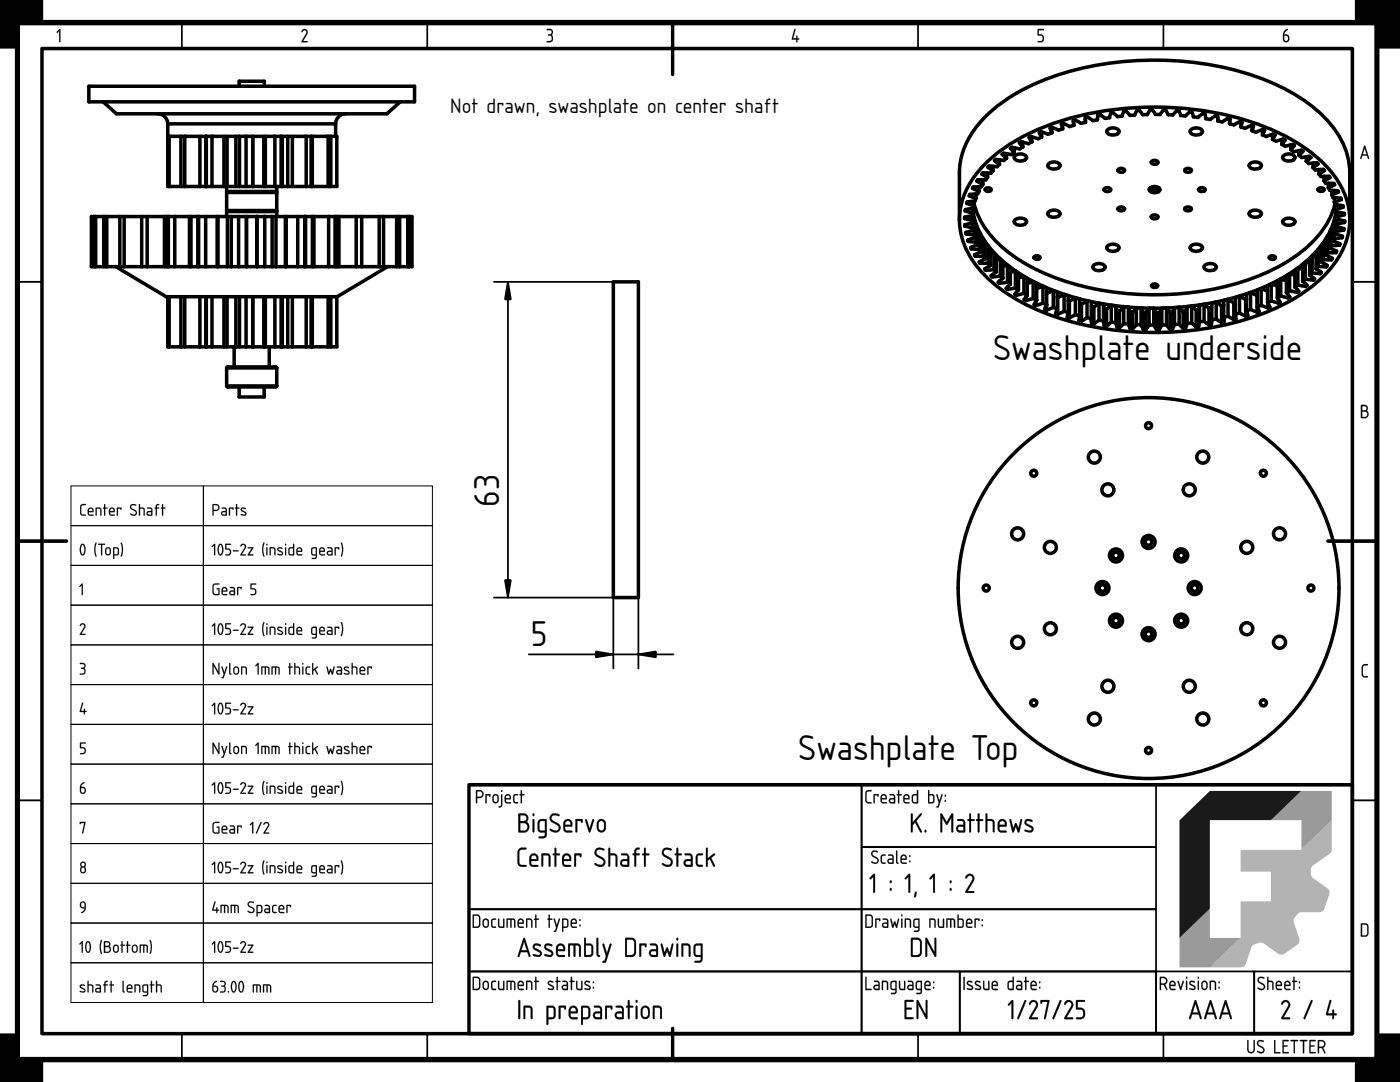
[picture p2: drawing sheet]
<svg xmlns="http://www.w3.org/2000/svg" width="279mm" height="216mm" viewBox="0 0 279 216" stroke-linecap="round" stroke-linejoin="round" font-family="sans-serif">
<defs><g id="words">
<g font-size="6.7">
<text x="198.2" y="71.7">Swashplate underside</text>
<text x="99.6" y="101.2" transform="rotate(-90 99.6 101.2)">63</text>
<text x="105.9" y="128.9">5</text>
<text x="159.3" y="151.7">Swashplate Top</text>
</g>
<text font-size="3.9" x="89.9" y="22.5">Not drawn, swashplate on center shaft</text>
</g></defs>
<path d="M8.4 9.7h261.5v196.6h-261.5zM134.2 4.5v10.4M3.5 108h9.8M265 108h9.8M93.6 156.6h176.3v49.7h-176.3zM134.2 205.2v6.2" fill="none" stroke="#000" stroke-width=".7"/>
<path d="M3.5 4.5h271.3v206.9h-271.3z" fill="none" stroke="#000" stroke-width="1.1"/>
<g fill="none" stroke="#000" stroke-width=".35">
<path d="M36.3 4.5v5.2M85.3 4.5v5.2M183.2 4.5v5.2M232.2 4.5v5.2M3.5 56.2h4.9M269.9 56.2h4.9M3.5 159.7h4.9M93.6 156.6h78.3v24.8h-78.3zM171.9 156.6h58.8v12.4h-58.8zM269.9 159.7h4.9M171.9 169h58.8v12.4h-58.8zM93.6 181.4h78.3v12.4h-78.3z"/>
<path d="M93.6 193.8h78.3v12.5h-78.3zM171.9 181.4h58.8v12.4h-58.8zM171.9 193.8h19.6v12.5h-19.6zM191.5 193.8h39.2v12.5h-39.2zM230.7 193.8h19.6v12.5h-19.6zM250.3 193.8h19.6v12.5h-19.6zM36.3 206.3v5.1M85.3 206.3v5.1M183.2 206.3v5.1M232.2 206.3v5.1"/>
</g>
<g fill="#000">
<path d="M-.1 -.1h8.7v4.6h-4.7v5.2h-4zM270.4 -.1h9v9.8h-4.3v-5.2h-4.7zM11.8 5.8l.3 .1v2.4l-.2 .1-.1-.1v-2.1l-.3 .3-.2-.1zM60.3 6a.64 .64 0 0 1 .9-.1 .64 .64 0 0 1 .1 .9l-.8 1.4h.8l.1 .2h-1.2l.9-1.7a.44 .44 0 0 0-.2-.7 .44 .44 0 0 0-.6 .4l-.2-.1zM109.1 5.8a.76 .76 0 0 1 1.1 .1 .76 .76 0 0 1-.1 1.1 .83 .83 0 0 1 .2 1.1 .83 .83 0 0 1-1.2 .2l.1-.1a.62 .62 0 0 0 .9-.2 .62 .62 0 0 0-.2-.9h-.5v-.2a.46 .46 0 0 0 .7-.2 .46 .46 0 0 0-.3-.7h-.7zM158.6 5.8l.2 .1-.5 1.7h.6l.1-.5 .1 .5 .4 .2-.4 .1-.1 .5-.1-.5h-.8l-.1-.1zM207.1 5.8h1.1l.1 .1-.1 .1h-.9v.8a.82 .82 0 0 1 1 .6 .82 .82 0 0 1-.6 1l-.6-.1 .6-.1a.56 .56 0 0 0 .4-.6 .56 .56 0 0 0-.5-.5h-.5zM272 132.7a.96 .96 0 0 1 1-.1l-.1 .2h-.7l-.2 .4v1.5l.2 .2 .8 .1-.1 .2-.7-.1-.4-.3v-1.7zM-.1 206.2h4v5.2h4.7v4.5h-8.7zM275.1 206.2h4.3v9.7h-9v-4.5h4.7z"/>
<path d="M11.8 5.8h.1l.2 .1v2.4l-.2 .2-.1-.2v-2.1l-.3 .4-.2-.2zM11.8 5.8l-.5 .6 .2 .1 .3-.3v2.1l.1 .1 .1-2.5z"/>
<path d="M60.3 6l.3-.2h.4l.3 .2 .1 .4-.9 1.8h.8l.1 .2-1.1 .1-.2-.2 1-1.6v-.5a.5 .5 0 0 0-.8 .2l-.2-.1zM60.4 5.9l-.2 .4h.2a.41 .41 0 0 1 .6-.2 .41 .41 0 0 1 .1 .6l-.9 1.7h1.2l-.1-.2h-.8l.8-1.4a.66 .66 0 0 0 0-.7 .66 .66 0 0 0-.7-.3z"/>
<path d="M109.1 5.8h.8l.3 .2 .2 .4-.3 .6a.85 .85 0 0 1 .2 1.2 .85 .85 0 0 1-1.2 .1l.9-.2a.61 .61 0 0 0 .1-.8 .61 .61 0 0 0-.7-.2v-.2a.49 .49 0 0 0 .6-.2 .49 .49 0 0 0 0-.5l-.9-.2zM109.2 5.8v.2l.8 .2 .1 .2-.1 .3-.6 .3 .6 .2a.64 .64 0 0 1 0 .8 .64 .64 0 0 1-.8 .2l-.1 .1a.82 .82 0 0 0 1.2-.2 .82 .82 0 0 0-.2-1.1 .72 .72 0 0 0 .1-1 .72 .72 0 0 0-.9-.2z"/>
<path d="M158.6 5.8l.2 .1-.5 1.7h.6v-.3l.1-.2 .1 .5h.3l.1 .2-.4 .1 .1 .4-.2 .2-.1-.6h-.8l-.1-.1zM158.6 5.8l-.6 2 .9 .1 .1 .5 .1-.5 .4-.1-.4-.1v-.5h-.2v.5h-.6l.4-1.8z"/>
<path d="M207.1 5.8h1.1l.2 .1-.2 .1h-.9v.8l.8 .1 .2 .5v.6l-.3 .4-.8 .1-.1-.2 .1-.1h.5a.54 .54 0 0 0 .4-.6 .54 .54 0 0 0-.5-.5h-.5zM207.1 5.8v1.3l.9 .1 .1 .6-.2 .4-.8 .1 .6 .1a.81 .81 0 0 0 .6-1 .81 .81 0 0 0-1-.5v-.9l1-.1-.1-.1z"/>
<path d="M256.5 6l.4-.2 .1 .2a.81 .81 0 0 0-.6 .8 .79 .79 0 0 1 .9 .8 .79 .79 0 0 1-.8 .8l-.4-.3-.1-.3a1.87 1.87 0 0 1 .5-1.8zM256.3 7.1v.7a.39 .39 0 0 0 .4 .4 .39 .39 0 0 0 .4-.4l-.2-.6z"/>
<path d="M256.5 6l.4-.2 .2 .1-.5 .4-.3 .5 .6 .1 .3 .2a1.08 1.08 0 0 1-.1 1.2 .59 .59 0 0 1-.9 0l-.2-.5a1.89 1.89 0 0 1 .5-1.8zM256.3 6.1v.1a2.03 2.03 0 0 0-.2 1.8 .68 .68 0 0 0 .9 .3 .68 .68 0 0 0 .3-1 .78 .78 0 0 0-1-.4l.1-.5 .6-.4v-.2h-.2zM256.3 7.1l.1 1h.5a.62 .62 0 0 0-.2-1zM256.3 7.1l.7 .1a.53 .53 0 0 1 .1 .7 .53 .53 0 0 1-.7 .2l-.1-.3z"/>
<path d="M272.3 29.1h.2l.7 2.4-.1 .2-.3-.7h-.9l-.2 .7-.3-.1zM272.3 29.1l-.8 2.5h.2l.2-.6h.9l.3 .7 .1-.2-.7-2.3zM272.3 29.6l-.3 1.2h.7zM272.3 29.5l.5 1.3h-.9z"/>
<path d="M272.3 29.1h.2l.7 2.4-.1 .2-.3-.7h-.9l-.2 .7-.2-.1zM272.3 29.6l-.3 1.2h.7z"/>
<path d="M271.6 80.8h.7a.68 .68 0 0 1 .6 .4 .68 .68 0 0 1-.1 .8 .81 .81 0 0 1 .3 .8 .81 .81 0 0 1-.7 .7l-.8-.1zM271.9 82.1v1.1h.5a.54 .54 0 0 0 .5-.5 .54 .54 0 0 0-.5-.6zM271.9 81v.9h.5a.4 .4 0 0 0 .4-.5 .4 .4 0 0 0-.4-.4z"/>
<path d="M271.6 80.8h.9l.3 .1 .2 .5-.2 .6a.83 .83 0 0 1 .3 .8 .83 .83 0 0 1-.7 .7l-.8-.1zM271.6 80.8v2.6h.8a.79 .79 0 0 0 .7-.6 .79 .79 0 0 0-.4-.8 .66 .66 0 0 0 .2-.8 .66 .66 0 0 0-.6-.4zM271.9 82.1v1.1l.8-.2 .2-.3-.1-.4zM271.8 82.1h.6a.56 .56 0 0 1 .5 .6 .56 .56 0 0 1-.5 .5h-.6zM271.9 81v.9l.5-.1a.39 .39 0 0 0 .3-.4 .39 .39 0 0 0-.3-.3zM271.8 81h.6a.42 .42 0 0 1 .4 .4 .42 .42 0 0 1-.4 .5h-.6z"/>
<path d="M271.9 132.7a.95 .95 0 0 1 1.1-.1l-.1 .2h-.7l-.2 .4v1.5l.2 .2h.8l-.1 .3h-.7l-.4-.4-.1-1.7zM272 132.7l-.2 .4v1.7l.4 .3h.8l-.1-.2h-.7l-.2-.4v-1.5l.2-.2 .8-.1v-.2h-.8z"/>
<path d="M95.2 157.9v1.1h.6a.54 .54 0 0 0 .5-.6 .54 .54 0 0 0-.6-.5zM95 157.7h.1a1.12 1.12 0 0 1 1.2 .2 .82 .82 0 0 1-.5 1.3h-.6v1l-.2 .1zM96.9 158.5l.8-.1 .2 .2-.1 .4-.2-.3h-.5v1.5l-.1 .1-.1-.1zM98.6 158.8l-.1 .1a.99 .99 0 0 0 .2 1.1l.2 .1a.81 .81 0 0 0 .1-1.4zM98.5 158.6a.62 .62 0 0 1 .7-.1 .62 .62 0 0 1 .3 .5v.7a.63 .63 0 0 1-.6 .6 .63 .63 0 0 1-.6-.6 1.02 1.02 0 0 1 .2-1.1zM100 158.5l.2 .1v2l-.1 .4-.5 .1-.1-.2 .3-.1 .2-.2zM100 157.8a.17 .17 0 0 1 .3 0 .17 .17 0 0 1-.3 0zM101 158.9v.4h.7a.41 .41 0 0 0-.1-.5 .41 .41 0 0 0-.4-.1zM100.9 158.6a.65 .65 0 0 1 .9 0 .65 .65 0 0 1 .1 .9h-.9l.1 .5 .7 .1 .2 .1-.2 .1h-.6a1.13 1.13 0 0 1-.3-1.7zM102.5 158.6l.8-.2 .1 .3a.52 .52 0 0 0-.6 0 .52 .52 0 0 0-.1 .6v.6l.7 .3a.64 .64 0 0 1-.8 0 .64 .64 0 0 1-.2-.8zM104 157.7l.2 .1v.7l.5 .1-.5 .1v1.5l-.2 .1-.1-.1v-1.5l-.2-.1 .2-.1z"/>
<path d="M95.2 157.9v1.1h.6a.53 .53 0 0 0 .4-.6 .53 .53 0 0 0-.5-.5zM95.2 157.9h.5a.56 .56 0 0 1 .6 .5 .56 .56 0 0 1-.5 .6h-.6zM95 157.7l.1-.1a1.14 1.14 0 0 1 1.2 .3 .83 .83 0 0 1-.5 1.4l-.6-.1v1l-.2 .1zM95 157.7v2.5l.1 .1 .1-1.1a1.02 1.02 0 0 0 1.2-.3 .8 .8 0 0 0-.6-1.2zM96.9 158.5l.8-.1 .2 .2-.1 .4-.2-.3h-.5v1.5l-.1 .1-.1-.1zM96.9 158.5l.1 1.8 .1-.1v-1.5h.6l.1 .3 .1-.4zM98.6 158.8v.1a.97 .97 0 0 0 .1 1.1h.4l.2-.8-.3-.5zM98.6 158.8l.3-.1 .3 .1 .1 .8a.41 .41 0 0 1-.4 .5 .41 .41 0 0 1-.4-.4zM98.5 158.6a.62 .62 0 0 1 .7-.1 .62 .62 0 0 1 .3 .5v.8l-.2 .3a.58 .58 0 0 1-.8 0l-.2-.4a1.04 1.04 0 0 1 .2-1.1zM98.5 158.6a1.33 1.33 0 0 0-.1 1.4 .6 .6 0 0 0 .7 .3 .6 .6 0 0 0 .4-.6v-.8l-.2-.3-.4-.1zM100 158.5l.3 .1v2l-.2 .4-.5 .1a.24 .24 0 0 1 0-.3 .24 .24 0 0 1 .3 0zM100 158.5v2.1l-.2 .3h-.3l.1 .2 .5-.1 .1-.4v-2zM100 157.8a.18 .18 0 0 1 .3 0 .18 .18 0 0 1-.3 0zM100 157.7v.3h.2v-.3zM101 158.9v.4h.7l-.2-.5zM101 158.8a.38 .38 0 0 1 .4-.1 .38 .38 0 0 1 .3 .3v.3h-.8zM100.9 158.6a.66 .66 0 0 1 .9 0 .66 .66 0 0 1 .1 .9h-.9l.1 .5h.7l.2 .2-.2 .1h-.6a1.11 1.11 0 0 1-.3-1.7zM100.9 158.6a1.81 1.81 0 0 0 0 1.5l.3 .2 .8-.1-.9-.2-.2-.3v-.2h1l-.1-.8-.5-.2zM102.5 158.6l.3-.2 .6 .1v.2h-.5a.82 .82 0 0 0 0 1.3l.5 .1v.2h-.7l-.3-.3v-1zM102.6 158.6a1.46 1.46 0 0 0 .1 1.7l.7-.1-.6-.2a.94 .94 0 0 1 .1-1.3h.5v-.2zM103.9 157.7l.3 .1v.7l.4-.1 .1 .2-.5 .1v1.5l-.2 .1-.1-.1v-1.5l-.2-.1 .2-.1zM104 157.7l-.1 .8-.2 .1 .2 .1 .1 1.6 .2-1.6 .5-.1-.5-.1v-.7z"/>
<path d="M172.9 157.8a.96 .96 0 0 1 1 0l-.1 .1h-.6l-.3 .4 .1 1.5 .2 .2 .7 .1-.1 .2h-.7l-.3-.3-.1-1.7zM174.4 158.5l.8-.1 .1 .2-.1 .4-.1-.3h-.5v1.5l-.1 .1-.2-.1zM176.1 158.9l-.1 .4h.8a.41 .41 0 0 0-.2-.5 .41 .41 0 0 0-.4-.1zM176 158.6a.65 .65 0 0 1 .8 0 .65 .65 0 0 1 .1 .9h-.9l.1 .5 .7 .1 .2 .1-.1 .1h-.7a1.13 1.13 0 0 1-.2-1.7zM177.7 159.6l-.1 .3 .2 .1 .6 .1v-.6zM177.5 158.5h.9l.2 .5v1.3h-.7a.54 .54 0 0 1-.5-.5 .54 .54 0 0 1 .5-.6h.5v-.3l-.9-.2zM179.2 157.7l.3 .1v.7l.5 .1-.5 .1v1.5l-.2 .1-.1-.1v-1.5l-.2-.1 .2-.1zM180.6 158.9l-.1 .4h.8a.41 .41 0 0 0-.1-.5 .41 .41 0 0 0-.5-.1zM180.5 158.6a.65 .65 0 0 1 .9 0 .65 .65 0 0 1 0 .9h-.9l.1 .5 .8 .1 .1 .1-.1 .1h-.6a1.13 1.13 0 0 1-.3-1.7zM182.3 158.7l-.1 .3v.9l.8 .2v-1.4zM183 157.7l.2 .1v2.4l-.1 .1h-.6a.52 .52 0 0 1-.5-.5v-1l.3-.3 .7-.1zM185.5 158.7v1.4l.6-.1 .1-.2v-.9l-.1-.2zM185.2 157.7l.3 .1v.6l.6 .1 .3 .3 .1 1-.3 .5h-.8l-.2-.1zM186.9 158.5l.2 .1 .4 1.2 .4-1.2 .1-.1 .1 .1-.9 2.5-.3-.1 .2-.1 .2-.7zM188.6 159.7h.2l-.1 .3zM188.6 158.6h.2l-.1 .4z"/>
<path d="M172.9 157.8a.95 .95 0 0 1 1.1 0l-.2 .1-.6 .1-.2 .3v1.5l.2 .2 .7 .1-.1 .2h-.7l-.4-.3v-1.7zM172.9 157.8l-.2 .5v1.6l.4 .4h.8l-.1-.2-.7-.1-.2-.3v-1.6l.3-.2h.7v-.2h-.7zM174.4 158.5l.8-.1 .2 .2-.2 .4-.1-.3h-.5v1.5l-.1 .1-.2-.1zM174.4 158.5l.1 1.8 .1-.1v-1.5h.5l.1 .3 .1-.4zM176.1 158.9l-.1 .4h.8l-.3-.5zM176.1 158.8a.38 .38 0 0 1 .4-.1 .38 .38 0 0 1 .2 .3l.1 .3h-.8zM175.9 158.6a.66 .66 0 0 1 .9 0 .66 .66 0 0 1 .1 .9h-.9l.1 .5h.7l.2 .2-.1 .1h-.7a1.11 1.11 0 0 1-.3-1.7zM176 158.6a1.81 1.81 0 0 0-.1 1.5l.3 .2 .8-.1-.9-.2-.1-.3v-.2h1l-.2-.8-.4-.2zM177.7 159.6v.3l.1 .1 .6 .1v-.6zM177.7 159.6l.7-.1v.6l-.7-.1zM177.5 158.5h.9l.3 .5-.1 1.3h-.7a.56 .56 0 0 1-.5-.5 .56 .56 0 0 1 .5-.6h.5v-.3l-.9-.2zM177.6 158.5v.2h.6l.2 .1v.5h-.5a.52 .52 0 0 0-.5 .5 .52 .52 0 0 0 .5 .5h.7v-1.3l-.3-.5zM179.2 157.7l.3 .1v.7l.3-.1 .2 .2-.5 .1v1.5l-.2 .1-.1-.1v-1.5l-.3-.1 .3-.1zM179.3 157.7l-.1 .8-.2 .1 .2 .1 .1 1.6 .1-1.6 .6-.1-.6-.1v-.7zM180.6 158.9l-.1 .4h.8l-.2-.5zM180.6 158.8a.38 .38 0 0 1 .4-.1 .38 .38 0 0 1 .3 .3v.3h-.8zM180.5 158.6a.65 .65 0 0 1 .9 0 .65 .65 0 0 1 0 .9h-.9l.1 .5h.8l.2 .2-.2 .1h-.6a1.11 1.11 0 0 1-.3-1.7zM180.5 158.6a1.81 1.81 0 0 0-.1 1.5l.4 .2 .7-.1-.9-.2-.1-.3v-.2h1l-.1-.8-.5-.2zM182.3 158.8v1.1l.7 .2v-1.4zM182.3 158.7h.7v1.4a.63 .63 0 0 1-.8-.4zM183 157.7l.2 .1v2.4l-.1 .1h-.8l-.3-.4v-1.1l.3-.4h.7zM183 157.7v.8h-.7l-.3 .3a1.63 1.63 0 0 0 .1 1.4l.4 .1h.7v-2.5zM185.5 158.7v1.4l.6-.1 .1-1.1-.1-.2zM185.4 158.7h.7a1.51 1.51 0 0 1 0 1.3l-.7 .1zM185.2 157.7l.3 .1v.6l.7 .1 .3 .3a1.73 1.73 0 0 1-.2 1.4l-.3 .1h-.8zM185.3 157.7l-.1 2.5 1 .1 .3-.5-.1-1-.2-.3h-.8v-.7zM186.9 158.5l.2 .1 .4 1.2 .4-1.2 .1-.2 .1 .2-.7 2.4-.2 .1-.4-.1 .3-.1 .2-.7zM186.9 158.5l.5 1.7-.2 .7-.3 .1 .3 .1 .9-2.5h-.2l-.4 1.3-.4-1.3zM188.6 159.7h.2l-.1 .3zM188.6 159.7l.1 .3v-.3zM188.6 158.6h.2v.3h-.2zM188.6 158.6l.1 .3v-.3z"/>
<path d="M103.6 169.4l.3-.2h1.1v.3h-1l-.3 .4-.1 2.1 .3 .6h1h.1v.3h-1.1l-.5-.4-.1-2.4zM106.1 170.9l-.1 .5h1.1a.57 .57 0 0 0-.3-.7 .57 .57 0 0 0-.7 .2zM105.9 170.5a.92 .92 0 0 1 1.3 .1 .92 .92 0 0 1 .1 1.2h-1.3l.2 .7 1 .1 .2 .2-.2 .2h-.8a.92 .92 0 0 1-.8-1.3 1.22 1.22 0 0 1 .3-1.2zM108.1 170.3a1.37 1.37 0 0 1 1.7 .5l.1 1.9-.2 .2-.2-.2v-1.8l-.3-.2h-.8v2l-.2 .2-.1-.2zM110.7 169.2h.3v.2v.9h.6l.1 .2-.1 .2h-.6v2.1l-.2 .2-.1-.2v-2.1l-.4-.2 .1-.2h.3zM112.7 170.9l-.2 .5h1.1a.57 .57 0 0 0-.2-.7 .57 .57 0 0 0-.7 .2zM112.5 170.5a.92 .92 0 0 1 1.2 .1 .92 .92 0 0 1 .1 1.2h-1.3l.2 .7 1.1 .1 .2 .2-.2 .2h-.9a.92 .92 0 0 1-.7-1.3 1.22 1.22 0 0 1 .3-1.2zM114.7 170.3h1.1l.2 .2v.5h-.1h-.2v-.3h-.7v2.1l-.2 .2-.2-.2zM118.9 169.4a1.33 1.33 0 0 1 1.7 .1l-.1 .2a.89 .89 0 0 0-1.5 .4l.4 .5a1.89 1.89 0 0 1 1.4 1.1 1.06 1.06 0 0 1-.5 1.2 1.06 1.06 0 0 1-1.2-.1l-.4-.3 .1-.3a1.12 1.12 0 0 0 1.6 0 .61 .61 0 0 0-.3-.7l-1.3-.9-.1-.5zM121.5 169.2h.2l.1 1.1h.9l.4 .4 .1 2.2h-.3v-.2l-.1-1.9-.4-.1h-.6v2l-.1 .2h-.2zM124.2 171.9l-.1 .5 .2 .2h.9v-.8zM124 170.3h1.1l.4 .6 .1 1.9-.2 .2h-.9a.77 .77 0 0 1-.7-.8 .77 .77 0 0 1 .7-.8h.7v-.5l-.2-.2-1-.1zM126.8 169.4l.3-.2h.5v.3l-.6 .2-.1 .6h.6l.2 .2-.2 .1h-.6v2.2l-.1 .2-.2-.3v-2.1h-.3l-.1-.1 .1-.2h.3v-.6zM128.6 169.2h.2l.1 .2v.9h.5l.2 .2-.2 .2h-.5v2.1l-.2 .2-.2-.2v-2.1l-.3-.2v-.2h.3zM132.4 169.4a1.33 1.33 0 0 1 1.7 .1l-.2 .2a.89 .89 0 0 0-1.5 .4l.4 .5a1.89 1.89 0 0 1 1.4 1.1 1.06 1.06 0 0 1-.5 1.2 1.06 1.06 0 0 1-1.2-.1l-.4-.3 .2-.3a1.12 1.12 0 0 0 1.6 0 .61 .61 0 0 0-.4-.7l-1.3-.9-.1-.5zM135 169.2h.3v.2v.9h.6l.2 .2-.2 .2h-.6v2.1l-.1 .2-.2-.2v-2.1l-.4-.2 .1-.2h.3zM136.9 171.9l-.1 .5 .2 .2h.9v-.8zM136.7 170.3h1l.5 .6v1.9l-.2 .2h-.9a.77 .77 0 0 1-.7-.8 .77 .77 0 0 1 .7-.8h.8v-.5l-.2-.2-1-.1zM139.1 170.5a1.04 1.04 0 0 1 1.2 0v.1a.83 .83 0 0 0-1.1 .5l.1 1.3 .1 .1 .8 .1 .1 .2a.87 .87 0 0 1-1 .1 .87 .87 0 0 1-.4-1v-1.1zM140.9 169.2h.3v.2v1.9l1.2-.9 .3-.1-.1 .3-.7 .6 .8 1.5v.2h-.3l-.7-1.5-.4 .3-.1 1.2h-.3z"/>
<path d="M103.5 169.4l.4-.3 1.1 .1v.3l-1 .1-.3 .3v2.1l.1 .4 1.3 .2v.3h-1.2l-.6-.4v-2.4zM103.6 169.4l-.3 .7 .1 2.3 .5 .5h1l.1-.2-.9-.1-.4-.3-.1-2.2 .3-.5 1-.1 .1-.2a1.39 1.39 0 0 0-1.4 .1zM106.1 170.9l-.1 .5h1.1l-.3-.6-.2-.1zM106.1 170.9a.59 .59 0 0 1 .8-.2 .59 .59 0 0 1 .2 .8h-1.1zM105.9 170.5a.93 .93 0 0 1 1.3 0 .93 .93 0 0 1 .1 1.3h-1.3l.2 .7 1 .1 .3 .2-.3 .2h-.8a.95 .95 0 0 1-.8-1.3 1.25 1.25 0 0 1 .3-1.2zM106 170.5a2.41 2.41 0 0 0-.2 2.2l.6 .2h.8l.2-.1-.2-.2h-1.1l-.1-.5v-.3l1.4-.1v-.7l-.2-.4-.7-.3zM108.1 170.3h1.1l.5 .2a3.8 3.8 0 0 1 .1 2.4h-.3v-.2l-.1-1.9-1-.1v2v.2h-.3zM108.1 170.3v2.6h.2l.1-.2v-2.1h.8l.3 .3v1.8l.2 .2 .1-.2v-1.3a.9 .9 0 0 0-.2-.9 .9 .9 0 0 0-1-.2zM110.7 169.2h.3v.2v.9h.6l.2 .2-.2 .2h-.6v2.1l-.2 .2-.2-.2 .1-2.1-.4-.1v-.1v-.2h.4zM110.7 169.2v1.1l-.4 .2 .4 .1v2.2l.1 .1 .2-.1v-2.2h.6l.1-.1-.1-.2h-.6v-.9v-.2zM112.7 170.9l-.2 .5h1.1l-.2-.6-.3-.1zM112.6 170.9a.59 .59 0 0 1 .8-.2 .59 .59 0 0 1 .2 .8h-1.1zM112.5 170.5a.93 .93 0 0 1 1.3 0 .93 .93 0 0 1 0 1.3h-1.3l.2 .7 1.1 .1 .2 .2-.2 .2h-.9a.95 .95 0 0 1-.7-1.3 1.25 1.25 0 0 1 .3-1.2zM112.5 170.5a2.41 2.41 0 0 0-.1 2.2l.5 .2h.9l.2-.1-.2-.2h-1.1l-.2-.5v-.3l1.4-.1v-.7l-.1-.4-.7-.3zM114.6 170.3h1.2l.3 .2-.1 .5-.1 .1-.2-.1v-.3h-.7v2.1l-.2 .2-.2-.2zM114.7 170.4a4.6 4.6 0 0 0 .1 2.5l.1-.1v-2.2h.8l.1 .4h.1l.1-.5-.2-.2zM118.9 169.4a1.33 1.33 0 0 1 1.8 .1l-.2 .2a.87 .87 0 0 0-1.5 .4l.4 .5a1.91 1.91 0 0 1 1.4 1.1v.6l-.3 .4a1.39 1.39 0 0 1-1.9-.3l.2-.2a1.64 1.64 0 0 0 1.4 .3l.2-.3a.58 .58 0 0 0-.3-.7 1.84 1.84 0 0 1-1.4-1.1v-.5zM118.9 169.5a.97 .97 0 0 0 .3 1.5l.9 .5a.62 .62 0 0 1 .3 .8 .62 .62 0 0 1-.8 .3l-.8-.4-.1 .2 .1 .2a1.1 1.1 0 0 0 1.3 .3 1.1 1.1 0 0 0 .7-1.2l-.5-.6-.9-.4a.63 .63 0 0 1-.3-1l.5-.2 .9 .2 .1-.2-.1-.2-1-.1zM121.4 169.2h.3l.1 1.1a1.29 1.29 0 0 1 1.2 .2l.2 .5v1.9h-.3l-.1-.2v-1.8l-.1-.2h-.9v2l-.1 .2h-.3zM121.5 169.2v3.7h.2v-.2v-2.1h.7l.4 .2 .1 1.9v.2h.3l-.1-2.2-.4-.4h-1v-.9v-.2zM124.2 171.9v.4l.2 .2 .8 .1v-.8zM124.2 171.9l1-.1v.8l-1-.1-.1-.3zM124 170.3h1.1l.5 .6v1.9l-.2 .2h-.9a.79 .79 0 0 1-.8-.8 .79 .79 0 0 1 .8-.8h.7v-.5l-.2-.2-1-.1zM124 170.3v.3l1 .1 .2 .2v.6h-.7a.74 .74 0 0 0-.7 .7 .74 .74 0 0 0 .7 .7h.9l.1-.1v-1.9l-.4-.6zM126.8 169.4l.3-.3 .5 .1v.3l-.5 .1-.2 .7h.6l.2 .2-.2 .2-.6-.1 .1 2.2-.2 .2-.2-.3v-2.1h-.3l-.1-.1 .1-.2h.3v-.6zM126.8 169.4l-.2 .9-.3 .2 .3 .1v2.1l.2 .2 .1-.1v-2.2h.6l.1-.1-.1-.2h-.6l.1-.6 .2-.2 .4-.1v-.2h-.5zM128.6 169.2h.2l.1 .2v.9h.5l.2 .2-.2 .2h-.5v2.1l-.2 .2-.2-.2v-2.1l-.3-.1-.1-.1 .1-.2h.3zM128.6 169.2v1.1l-.4 .2 .4 .1v2.2l.1 .1 .1-.1v-2.2h.6l.2-.1-.2-.2h-.6v-.9v-.2zM132.3 169.4a1.33 1.33 0 0 1 1.8 .1l-.2 .2a.87 .87 0 0 0-1.4 .4l.3 .5a1.91 1.91 0 0 1 1.4 1.1v.6l-.2 .4a1.39 1.39 0 0 1-1.9-.3l.2-.2a1.64 1.64 0 0 0 1.3 .3l.3-.3a.58 .58 0 0 0-.4-.7 1.84 1.84 0 0 1-1.4-1.1v-.5zM132.4 169.5a.97 .97 0 0 0 .2 1.5l.9 .5a.62 .62 0 0 1 .4 .8 .62 .62 0 0 1-.9 .3l-.7-.4-.2 .2 .1 .2a1.1 1.1 0 0 0 1.3 .3 1.1 1.1 0 0 0 .7-1.2l-.5-.6-.9-.4a.63 .63 0 0 1-.3-1l.5-.2 .9 .2 .1-.2-.1-.2-.9-.1zM135 169.2h.3l.1 .2-.1 .9h.6l.2 .2-.2 .2h-.6l.1 2.1-.2 .2-.2-.2v-2.1l-.3-.1-.1-.1 .1-.2h.3zM135.1 169.2l-.1 1.1-.3 .2 .3 .1v2.2l.2 .1 .1-.1v-2.2h.6l.2-.1-.2-.2h-.6v-.9v-.2zM136.9 171.9l-.1 .4 .2 .2 .9 .1v-.8zM136.9 171.9l1-.1v.8l-1-.1-.1-.3zM136.7 170.3h1l.5 .6 .1 1.9-.3 .2h-.9a.79 .79 0 0 1-.7-.8 .79 .79 0 0 1 .7-.8h.8l-.1-.5-.1-.2-1-.1zM136.7 170.3v.3l1 .1 .2 .2v.6h-.8a.74 .74 0 0 0-.6 .7 .74 .74 0 0 0 .6 .7h.9l.2-.1v-1.9l-.5-.6zM139 170.5a1.04 1.04 0 0 1 1.3 0l-.2 .2a.58 .58 0 0 0-.7 0 .58 .58 0 0 0-.2 .6l.1 1.1 .1 .1 .9 .1v.2a1 1 0 0 1-1.3 0 3 3 0 0 1 0-2.3zM139.1 170.5l-.2 .4a2.24 2.24 0 0 0 .3 1.9l.9 .1 .2-.1-.2-.2h-.7a2.14 2.14 0 0 1 0-1.9l.7-.1 .2-.1a1.05 1.05 0 0 0-1.2 0zM140.9 169.2h.3l.1 .2-.1 1.9 1.2-1h.3l-.1 .4-.7 .5 .8 1.5v.2h-.3l-.7-1.5-.4 .3-.1 1.2h-.3zM141 169.2v3.7h.2v-.1v-1.1l.5-.3 .7 1.5h.2l-.7-1.7 .7-.6v-.2h-.2l-1.2 .9v-1.9v-.2z"/>
<path d="M103.5 162.4l.9-.1a.97 .97 0 0 1 1 .6 .97 .97 0 0 1-.3 1.1 1.16 1.16 0 0 1 .5 1.2 1.16 1.16 0 0 1-.9 .9h-1.2zM103.8 164.2v1.6h.8a.77 .77 0 0 0 .7-.8 .77 .77 0 0 0-.7-.8zM103.8 162.7v1.1h.7a.58 .58 0 0 0 .6-.6 .58 .58 0 0 0-.6-.5zM106.3 163.5h.3v.1v2.3l-.1 .2-.2-.2zM106.3 162.6a.25 .25 0 0 1 .5 0 .25 .25 0 0 1-.5 0zM107.8 163.9l-.1 .3v1.3l.2 .2h.9v-1.9zM107.5 163.7l.5-.3 1.1 .1v3.1a.77 .77 0 0 1-1 .7l-.6-.1v-.3h1l.3-.4-.1-.4a.94 .94 0 0 1-1.1-.1 .94 .94 0 0 1-.3-.9v-1.1zM110 162.6a1.33 1.33 0 0 1 1.7 .1l-.2 .1a.89 .89 0 0 0-1.4 .5l.3 .5a1.89 1.89 0 0 1 1.4 1.1 1.06 1.06 0 0 1-.5 1.1 1.06 1.06 0 0 1-1.2-.1l-.4-.2 .2-.3a1.12 1.12 0 0 0 1.6 0 .61 .61 0 0 0-.3-.8l-1.4-.8-.1-.5zM112.9 164l-.1 .6h1.1a.57 .57 0 0 0-.3-.7 .57 .57 0 0 0-.7 .1zM112.7 163.7a.92 .92 0 0 1 1.3 0 .92 .92 0 0 1 .1 1.2h-1.3l.1 .8h1.1l.2 .2-.2 .2h-.9a.92 .92 0 0 1-.7-1.2 1.22 1.22 0 0 1 .3-1.2zM114.9 163.5l1.2-.1 .2 .2-.1 .5-.1 .1-.1-.1-.1-.3h-.7v2.1l-.2 .2-.2-.2zM116.8 163.5l.3 .1 .6 1.7 .5-1.7 .2-.1 .2 .1-.8 2.3-.1 .2-.2-.1zM119.7 163.9l-.2 .3v1a.56 .56 0 0 0 .6 .5 .56 .56 0 0 0 .5-.6v-.8l-.2-.3a.52 .52 0 0 0-.7-.1zM119.5 163.6a.89 .89 0 0 1 .9-.1 .89 .89 0 0 1 .5 .8 1.62 1.62 0 0 1-.3 1.6 .9 .9 0 0 1-1 .1 .9 .9 0 0 1-.5-.8 1.46 1.46 0 0 1 .4-1.6z"/>
<path d="M103.5 162.3h1.2l.4 .2a1.01 1.01 0 0 1 0 1.5 1.19 1.19 0 0 1 .5 1.2 1.19 1.19 0 0 1-.9 .9h-1.2l-.1-3.6zM103.5 162.4v3.6l1.2 .1a1.14 1.14 0 0 0 .9-.9 1.14 1.14 0 0 0-.5-1.2 .94 .94 0 0 0 .3-1.1 .94 .94 0 0 0-1-.6zM103.8 164.2v1.6l.8-.1a.78 .78 0 0 0 .5-1.2l-.3-.2zM103.8 164.2h.8a.8 .8 0 0 1 .7 .8 .8 .8 0 0 1-.7 .8h-.8zM103.8 162.7v1.1h.7a.55 .55 0 0 0 .6-.6 .55 .55 0 0 0-.6-.5zM103.8 162.7h.7a.6 .6 0 0 1 .6 .5 .6 .6 0 0 1-.6 .7h-.7zM106.3 163.5h.3l.1 .1v2.3l-.2 .2-.2-.2zM106.4 163.5l-.1 2.4 .2 .2 .1-.2v-2.3v-.1zM106.3 162.6a.26 .26 0 0 1 .5 0 .26 .26 0 0 1-.5 0zM106.4 162.3v.5h.2v-.4zM107.8 163.9l-.1 1.6 .2 .2h.9v-1.9zM107.8 163.9l1-.1v2l-1.1-.1-.1-1.5zM107.5 163.6l.3-.2h1.1l.2 .3-.1 3.2-.4 .4-1.1-.1v-.3l1.2-.2 .1-.6a.98 .98 0 0 1-1.5-.8v-1.3zM107.5 163.7l-.2 .5 .1 1.5 .4 .4h1v.4l-.2 .4h-.9l-.2 .2a1.01 1.01 0 0 0 1.6-.5l-.1-3.1h-1zM109.9 162.6a1.33 1.33 0 0 1 1.8 .1l-.2 .2a.87 .87 0 0 0-1.4 .4l.3 .5a1.91 1.91 0 0 1 1.5 1.1v.5l-.3 .5a1.39 1.39 0 0 1-1.9-.4l.2-.2a1.64 1.64 0 0 0 1.3 .4l.3-.3a.58 .58 0 0 0-.4-.8 1.84 1.84 0 0 1-1.4-1.1v-.5zM110 162.6a.97 .97 0 0 0 .2 1.5l1 .5a.62 .62 0 0 1 .3 .8 .62 .62 0 0 1-.9 .3l-.7-.3-.2 .1 .1 .2a1.1 1.1 0 0 0 1.4 .4 1.1 1.1 0 0 0 .6-1.2l-.5-.6-.9-.5a.63 .63 0 0 1-.3-.9l.5-.3 .9 .2 .2-.1-.2-.2-.9-.2zM112.9 164l-.1 .6h1.1l-.3-.7-.3-.1zM112.9 164a.59 .59 0 0 1 .7-.1 .59 .59 0 0 1 .3 .7h-1.1zM112.7 163.7a.93 .93 0 0 1 1.3 0 .93 .93 0 0 1 .1 1.3l-1.3-.1 .1 .8h1.1l.2 .2-.2 .2h-.9a.95 .95 0 0 1-.7-1.2 1.25 1.25 0 0 1 .3-1.2zM112.7 163.7a2.41 2.41 0 0 0-.1 2.2l.5 .2h.9l.2-.2-.2-.1-1.1-.1-.2-.4v-.4h1.5v-.8l-.2-.4-.7-.2zM114.9 163.5l1.2-.1 .2 .2v.6h-.2h-.1l-.1-.4h-.7v2.1l-.2 .2-.2-.2zM114.9 163.5a4.6 4.6 0 0 0 .1 2.6l.2-.2v-2.1h.8v.3l.1 .1 .2-.6-.2-.1zM116.8 163.5l.2-.1 .1 .2 .6 1.7 .5-1.7 .2-.2 .2 .2-.7 2.4-.2 .1-.2-.1-.7-2.3zM116.8 163.5v.2l.7 2.3 .2 .1 .8-2.5-.1-.1-.2 .1-.5 1.8-.6-1.8zM119.7 163.9l-.2 .3v1a.56 .56 0 0 0 .8 .4l.2-.5v-1l-.5-.3zM119.6 163.9a.5 .5 0 0 1 .8 .1l.2 .5a1.15 1.15 0 0 1-.2 1.1l-.5 .1-.4-.3v-1.2zM119.4 163.6h.1a.89 .89 0 0 1 .9-.1 .89 .89 0 0 1 .5 .8 1.65 1.65 0 0 1-.3 1.6 .83 .83 0 0 1-1.2 0 1.96 1.96 0 0 1 0-2.3zM119.5 163.7a1.9 1.9 0 0 0-.2 1.9 .86 .86 0 0 0 1 .4 .86 .86 0 0 0 .6-.8v-1.1l-.3-.4-.6-.2z"/>
<path d="M174 169.9a.93 .93 0 0 1 1.3 .1l-.2 .1a.57 .57 0 0 0-.6-.1 .57 .57 0 0 0-.4 .5l.9 .6a.71 .71 0 0 1 .2 1.1 .85 .85 0 0 1-1.3-.3l.8 .2 .4-.2-.1-.5-.8-.4a.7 .7 0 0 1-.2-1.1zM174 169.9l-.1 .7 .3 .4 .7 .3a.44 .44 0 0 1 .2 .6 .44 .44 0 0 1-.6 .2l-.5-.2v.2a.74 .74 0 0 0 1 .2 .74 .74 0 0 0 .2-1l-1-.6-.1-.3 .2-.4 .8 .1 .1-.2-.7-.2zM175.9 170.6l.2-.1h.6v.2l-.4 .1a.82 .82 0 0 0 0 1.3h.4v.2h-.7l-.2-.2-.1-1.1zM175.9 170.7a1.46 1.46 0 0 0 .2 1.6l.6-.1-.6-.1a.94 .94 0 0 1 .2-1.4h.4v-.2zM177.4 171.7v.2l.1 .2h.6v-.5zM177.4 171.6l.7-.1v.6l-.7-.1zM177.2 170.5h.9l.3 .5-.1 1.3-.7 .1a.56 .56 0 0 1-.5-.6 .56 .56 0 0 1 .5-.5h.5v-.4l-.9-.2zM177.3 170.5v.2l.7 .1 .1 .1v.4h-.5a.52 .52 0 0 0-.5 .5 .52 .52 0 0 0 .5 .6l.7-.1v-1.3l-.2-.4zM178.8 169.7l.3 .1v2.1l.2 .3-.1 .2-.3-.1-.1-.3zM178.9 169.7l-.1 2.3 .1 .2 .3 .2 .1-.2-.2-.3v-2.1zM180 170.9v.4h.7l-.2-.5zM180 170.9a.38 .38 0 0 1 .4-.1 .38 .38 0 0 1 .3 .3v.2h-.8zM179.9 170.7a.65 .65 0 0 1 .9 0 .65 .65 0 0 1 .1 .9h-.9l.1 .5h.7l.2 .1-.2 .2h-.6a1.11 1.11 0 0 1-.3-1.7zM179.9 170.7a1.81 1.81 0 0 0 0 1.5l.3 .2 .8-.2-.9-.1-.2-.3v-.3h1l-.1-.8-.5-.2zM181.5 171.7h.2l-.1 .4zM181.5 171.8l.1 .3v-.3zM181.5 170.7h.2v.3h-.2zM181.5 170.7l.1 .3 .1-.3z"/>
<path d="M174 169.9a.93 .93 0 0 1 1.2 .1l-.1 .1a.58 .58 0 0 0-.6-.1 .58 .58 0 0 0-.4 .5l.9 .6a.73 .73 0 0 1 0 1.2 .73 .73 0 0 1-1.1-.4h.1a.6 .6 0 0 0 .7 .2 .6 .6 0 0 0 .4-.6l-.9-.5a.68 .68 0 0 1-.2-1.1zM175.9 170.7l.7-.2 .1 .2a.52 .52 0 0 0-.6 .1 .52 .52 0 0 0-.1 .6v.6l.8 .2a.64 .64 0 0 1-.8 .1 .64 .64 0 0 1-.2-.8zM177.4 171.6v.3l.1 .2h.6v-.5zM177.3 170.5h.8l.3 .5-.1 1.3-.7 .1a.54 .54 0 0 1-.5-.6 .54 .54 0 0 1 .5-.5h.5v-.4l-.8-.2zM178.9 169.7l.2 .1v2.1l.2 .3-.1 .2-.3-.2-.1-.2zM180 170.9v.4h.7a.41 .41 0 0 0-.1-.4 .41 .41 0 0 0-.4-.1zM179.9 170.7a.65 .65 0 0 1 .9 0 .65 .65 0 0 1 .1 .9h-.9l.1 .5h.7l.2 .1-.2 .2h-.6a1.13 1.13 0 0 1-.3-1.7zM181.5 171.7h.2l-.1 .4zM181.5 170.7h.2l-.1 .3z"/>
<path d="M174.3 174.4l.1-.1 .2 .3v3.3l-.1 .3-.3-.3 .1-2.9-.5 .5-.3-.2zM174.3 174.4l-.7 .9 .3 .1 .4-.5v3l.2 .2 .1-.2v-3.3v-.2zM177.6 177.2l.4 .1-.1 .4-.3-.1zM177.6 177.3l.2 .4h.1v-.4zM177.7 175.7l.3 .1-.1 .4-.3-.1zM177.6 175.8l.1 .3 .1 .1 .1-.1v-.3zM181.3 174.4l.2-.1 .2 .3v3.3l-.2 .3-.2-.3v-2.9l-.5 .5-.3-.2zM181.3 174.4l-.7 .9 .3 .1 .4-.5v3l.2 .2 .1-.2v-3.3v-.2zM182.6 178h.3l.1 .1-.2 .8-.2 .2-.2-.2zM182.7 178l-.2 .9 .1 .1 .2-.1 .1-.7v-.2zM186.2 174.4l.2-.1 .2 .3v3.3l-.2 .3-.2-.3v-2.9l-.4 .5-.3-.2zM186.2 174.4l-.7 .9 .3 .1 .5-.5v3l.1 .2 .2-.2v-3.3l-.1-.2zM189.6 177.2l.3 .1-.1 .4-.3-.1zM189.6 177.3l.1 .4h.1v-.4zM189.6 175.7l.3 .1-.1 .4-.3-.1zM189.6 175.8v.3l.1 .1 .2-.1v-.3zM192.9 174.6a.87 .87 0 0 1 1.4 .1l.1 .4v.6l-1.3 2.1h1.2h.1v.3h-1.7v-.2l1.3-2.2 .1-.4-.1-.4a.61 .61 0 0 0-1.1 .4h-.2l-.1-.2zM193 174.5l-.3 .6 .1 .2 .2-.2a.59 .59 0 0 1 .9-.3 .59 .59 0 0 1 .1 .9l-1.3 2.2v.2h1.7l-.1-.3h-1.2l1.2-2a.95 .95 0 0 0 0-1 .95 .95 0 0 0-.9-.4z"/>
<path d="M174.3 174.4h.1l.2 .2v3.3l-.1 .3-.2-.3v-2.9l-.5 .5-.3-.2zM177.6 177.3h.3v.4h-.1h-.2zM177.6 175.7h.3v.5h-.1h-.2zM181.3 174.4h.2l.1 .2v3.3l-.1 .3-.2-.3v-2.9l-.5 .5-.2-.2zM182.7 178h.2v.2l-.1 .7-.2 .2-.2-.2zM186.2 174.4h.2l.2 .2v3.3l-.2 .3-.2-.3v-2.9l-.4 .5-.3-.2zM189.6 177.3h.3v.4h-.2h-.1zM189.6 175.7h.3v.5h-.2h-.1zM192.9 174.6a.92 .92 0 0 1 1.3 0 .92 .92 0 0 1 .1 1.2l-1.2 2h1.2l.1 .1v.2h-1.7v-.2l1.3-2.2a.6 .6 0 0 0-.3-.9 .6 .6 0 0 0-.8 .5l-.3-.2z"/>
<path d="M181.8 162.3h.3v.2v1.6l1.5-1.7 .2-.1 .1 .1-1 1.4 1 2a.18 .18 0 0 1 0 .3 .18 .18 0 0 1-.3-.1l-1-1.9-.5 .6v1.3h-.3zM184.6 165.6h.2v.5l-.2-.1zM187.7 162.4h.3l.9 1.6 1-1.6h.3v3.7h-.3v-.2v-2.7l-1 1.4-.9-1.4v2.7v.2h-.3zM191.3 165.1l-.1 .4 .2 .2h.9v-.8zM191 163.5h1.1l.5 .5v2l-.2 .1h-.9a.77 .77 0 0 1-.7-.8 .77 .77 0 0 1 .7-.7h.8l-.1-.6-.2-.2h-1zM193.5 162.3h.2l.1 .2v1h.5l.2 .1-.2 .2h-.5v2.1l-.2 .2-.2-.2v-2.1l-.3-.2v-.1h.3zM195.2 162.3h.2l.1 .2v1h.5l.2 .1-.2 .2h-.5v2.1l-.2 .2-.2-.2v-2.1l-.3-.2v-.1h.3zM196.7 162.3h.3v1.1l1 .1 .4 .3v2.2h-.2l-.1-.1v-1.9l-.4-.2h-.7v2.1v.1h-.3zM199.6 164l-.1 .6h1.1a.57 .57 0 0 0-.3-.7 .57 .57 0 0 0-.7 .1zM199.4 163.7a.92 .92 0 0 1 1.3 0 .92 .92 0 0 1 0 1.2h-1.2l.1 .8h1.1l.2 .2-.2 .2h-.9a.92 .92 0 0 1-.7-1.2 1.22 1.22 0 0 1 .3-1.2zM201.5 163.5l.3 .1 .4 1.7 .5-1.1 .5 1.1 .4-1.7 .3-.1-.5 2.6-.3-.2-.4-1-.3 1.1-.3 .1zM204.6 163.6a1.12 1.12 0 0 1 1.5 .2l-.2 .2-.6-.2a.34 .34 0 0 0-.4 .1 .34 .34 0 0 0 0 .4l1 .5a.72 .72 0 0 1 .2 1 .72 .72 0 0 1-1 .3l-.6-.3 .1-.3a1.35 1.35 0 0 0 1.3 .1v-.2a1.97 1.97 0 0 0-1.3-.8l-.1-.5z"/>
<path d="M181.8 162.3h.3l.1 .2-.1 1.6 1.5-1.7a.2 .2 0 0 1 .3-.1 .2 .2 0 0 1 0 .3l-1 1.2 1.1 2.2-.2 .1-.2-.1-1-1.9-.5 .6 .1 1.2-.2 .2-.2-.2zM181.9 162.4v3.6h.2v-.1v-1.3l.5-.5 1 1.9 .2 .1 .1-.3-1.1-2 1.1-1.2v-.2h-.3l-1.5 1.8v-1.7zM184.5 165.6h.3v.5h-.2zM184.6 165.7v.3h.2v-.3zM187.7 162.3l.3 .1 .9 1.6 1-1.6 .3-.1v3.8h-.3l-.1-.2v-2.7l-.9 1.4-.9-1.4 .1 2.7-.1 .2h-.3zM187.7 162.4v3.6h.3v-.1v-2.8l.9 1.5 1-1.5v2.8v.1h.3v-3.6h-.3l-1 1.7-.9-1.7zM191.3 165.1l-.1 .4 .2 .2h.9v-.8zM191.3 165.1l1-.2v.9l-1-.2-.2-.2zM191 163.5l1.1-.1 .5 .6v2l-.2 .1h-.9a.79 .79 0 0 1-.7-.8 .79 .79 0 0 1 .7-.7h.8l-.1-.6-.2-.1-1-.1zM191.1 163.5v.2l1 .1 .2 .2v.6h-.8a.74 .74 0 0 0-.7 .7 .74 .74 0 0 0 .7 .8h.9l.2-.1v-2l-.5-.5zM193.5 162.3h.3v.2v1l.5-.1 .2 .2-.2 .2h-.5v2.1l-.2 .2-.2-.2v-2.1h-.3v-.2v-.1h.3zM193.5 162.4v1.1l-.4 .1 .4 .2v2.1l.1 .2 .2-.2v-2.1h.5l.2-.2-.2-.1h-.5v-1l-.1-.1zM195.2 162.3h.3v.2v1l.5-.1 .2 .2-.2 .2h-.5v2.1l-.2 .2-.2-.2v-2.1h-.3v-.2v-.1h.3zM195.2 162.4v1.1l-.4 .1 .4 .2v2.1l.1 .2 .2-.2v-2.1h.5l.2-.2-.2-.1h-.5v-1l-.1-.1zM196.7 162.3h.3v1.1a1.29 1.29 0 0 1 1.3 .3l.2 .5v1.9h-.3l-.1-.2v-1.9l-.2-.1-.8-.1v2.1l-.1 .2h-.3zM196.8 162.4v3.6h.2v-.1v-2.1h.7l.4 .2 .1 1.9v.1h.2v-2.2l-.4-.3h-1v-1v-.1zM199.6 164l-.1 .6h1.1l-.3-.7-.3-.1zM199.6 164a.59 .59 0 0 1 .7-.1 .59 .59 0 0 1 .3 .7h-1.2zM199.4 163.7a.93 .93 0 0 1 1.3 0 .93 .93 0 0 1 0 1.3l-1.2-.1 .1 .8h1.1l.2 .2-.2 .2h-.9a.95 .95 0 0 1-.7-1.2 1.25 1.25 0 0 1 .3-1.2zM199.4 163.7a2.41 2.41 0 0 0-.1 2.2l.5 .2h.9l.2-.2-.2-.1-1.1-.1-.2-.4v-.4h1.5v-.8l-.2-.4-.7-.2zM201.5 163.5l.3 .1 .4 1.7 .3-1 .2-.1 .2 .2 .4 .9 .3-1.7 .1-.1h.3l-.6 2.6-.3-.1-.4-1.1-.3 1.1-.3 .1zM201.5 163.5l.6 2.6 .2-.2 .4-1.1 .4 1.1 .3 .2 .5-2.6-.2 .1-.5 1.8-.3-1-.2-.2-.5 1.2-.4-1.8zM204.6 163.6a1.13 1.13 0 0 1 1.5 .2l-.2 .2-.6-.2a.33 .33 0 0 0-.5 .3l.2 .3 .9 .4a.69 .69 0 0 1 .4 .8 .69 .69 0 0 1-.7 .5l-1.1-.2v-.3l.1-.1 1 .2 .3-.1-.1-.3-1-.6a.73 .73 0 0 1-.2-1.1zM204.6 163.6l-.1 .3a.66 .66 0 0 0 .4 .8l.8 .4 .2 .3a.76 .76 0 0 1-1.2 .2h-.2l.1 .3 .8 .2 .6-.1a.69 .69 0 0 0-.1-1.2l-.9-.4a.33 .33 0 0 1-.1-.6l1 .2 .2-.2-.1-.2-.6-.1z"/>
<path d="M94.6 182.7v2.2h.2a.58 .58 0 0 0 .8-.3v-1.6l-.2-.2zM94.4 182.5h1l.4 .4v1.8l-.4 .4h-1zM96.7 183.6l-.1 .2a.99 .99 0 0 0 .1 1l.3 .1a.81 .81 0 0 0 .1-1.3zM96.5 183.4a.62 .62 0 0 1 .7-.1 .62 .62 0 0 1 .4 .6v.6a.63 .63 0 0 1-.7 .6 .63 .63 0 0 1-.6-.6 1.02 1.02 0 0 1 .2-1.1zM98.1 183.4l.8-.1 .1 .2a.52 .52 0 0 0-.6 .1 .52 .52 0 0 0-.1 .6v.5l.7 .3a.64 .64 0 0 1-.8 0 .64 .64 0 0 1-.2-.7zM99.4 183.3l.2 .1 .1 1.3 .2 .2h.5v-1.5l.1-.1 .2 .1-.1 1.7h-.9a1.9 1.9 0 0 1-.3-1.8zM101.1 183.3h1.2a.61 .61 0 0 1 .6 .8l-.2 1-.1-.1v-1.3l-.5-.2v1.5l-.2 .1-.1-1.6h-.5v1.5l-.2 .1zM103.6 183.7l-.1 .4h.8a.41 .41 0 0 0-.1-.4 .41 .41 0 0 0-.4-.1zM103.5 183.4a.65 .65 0 0 1 .9 .1 .65 .65 0 0 1 0 .8h-.9l.2 .6h.7l.2 .1-.2 .2h-.6a1.13 1.13 0 0 1-.3-1.8zM105 183.3a.85 .85 0 0 1 1.2 .6v1.1l-.1 .1-.1-.1v-1.3l-.2-.2h-.6v1.5l-.2 .1zM106.8 182.5l.3 .1v.7l.5 .1-.5 .1v1.5l-.2 .2-.1-.2v-1.5l-.2-.1 .2-.1zM109.5 182.5l.2 .1v.7l.5 .1-.5 .1v1.5l-.1 .2-.1-.2v-1.5l-.3-.1 .3-.1zM110.5 183.3l.2 .1 .4 1.2 .4-1.2 .1-.1 .2 .1-1 2.6-.3-.2 .3-.1 .2-.7zM112.4 183.5v1.4h.7l.1-.3v-.9l-.2-.1zM112.2 183.3a.83 .83 0 0 1 1.2 .6v.3a.73 .73 0 0 1-.4 1h-.6v.7h-.2zM114.2 183.7l-.1 .4h.8a.41 .41 0 0 0-.1-.4 .41 .41 0 0 0-.4-.1zM114.1 183.4a.65 .65 0 0 1 .9 .1 .65 .65 0 0 1 0 .8h-.9l.1 .6h.8l.1 .1-.1 .2h-.6a1.13 1.13 0 0 1-.3-1.8zM115.6 184.5h.2l-.1 .4zM115.6 183.5h.2l-.1 .3z"/>
<path d="M94.6 182.7v2.2l.8-.1 .2-.3v-1.5l-.2-.2zM94.6 182.7l.8 .1 .2 .2v1.5a.8 .8 0 0 1-1 .4zM94.4 182.5h1l.4 .4v1.8l-.4 .4h-1.1zM94.4 182.5v2.6h1.1l.3-.6v-1.7l-.4-.3zM96.7 183.6l-.1 .2a.97 .97 0 0 0 .1 1h.5l.1-.8-.2-.4zM96.7 183.6l.3-.1 .2 .1 .2 .8a.41 .41 0 0 1-.4 .5 .41 .41 0 0 1-.5-.4zM96.5 183.4a.64 .64 0 0 1 .7-.1 .64 .64 0 0 1 .4 .6v.8l-.2 .3a.58 .58 0 0 1-.9 0l-.2-.5a1.04 1.04 0 0 1 .2-1.1zM96.6 183.4a1.33 1.33 0 0 0-.2 1.4 .6 .6 0 0 0 .7 .3 .6 .6 0 0 0 .5-.6l-.1-.8-.1-.2-.5-.2zM98.1 183.4l.3-.1h.6v.2h-.5a.82 .82 0 0 0 0 1.4h.5v.2h-.7l-.3-.3v-1zM98.2 183.4a1.46 1.46 0 0 0 .1 1.7l.7-.1-.6-.1a.94 .94 0 0 1 .1-1.4h.5v-.2zM99.4 183.3l.2 .1 .1 1.3 .1 .2h.6v-1.5l.2-.1v1.8l-.7 .1-.4-.2-.1-.4zM99.4 183.3a1.9 1.9 0 0 0 .3 1.8h.9v-1.7l-.1-.1-.1 .1v1.5h-.5l-.3-.2v-1.3zM101.1 183.3l1.2-.1 .4 .2a2.28 2.28 0 0 1 .1 1.7l-.2-.1-.1-1.4-.4-.1v1.5l-.1 .2-.2-.2v-1.5h-.5v1.5l-.2 .1zM101.1 183.3v1.8l.2-.1v-1.5h.6v1.5l.1 .1 .1-1.6 .4 .1 .1 1.4 .2 .1v-1.3l-.1-.4-.4-.1zM103.6 183.7l-.1 .4h.8l-.2-.5zM103.6 183.7a.38 .38 0 0 1 .4-.2 .38 .38 0 0 1 .3 .3v.3h-.8zM103.5 183.4a.66 .66 0 0 1 .9 .1 .66 .66 0 0 1 0 .9l-.9-.1 .2 .5 .7 .1 .2 .1-.2 .2h-.6a1.11 1.11 0 0 1-.3-1.8zM103.5 183.5a1.81 1.81 0 0 0-.1 1.5l.4 .1 .7-.1-.9-.1-.1-.3v-.3h1l-.1-.8-.5-.2zM105 183.3h.8l.3 .1 .2 .4-.1 1.3h-.2v-.1l-.1-1.4-.7-.1v1.5l-.2 .1zM105 183.3v1.8l.2-.1v-1.5l.7 .1 .1 1.4 .2 .1a1.79 1.79 0 0 0-.3-1.8zM106.8 182.5l.3 .1v.7h.3l.2 .1-.5 .1v1.5l-.2 .2-.1-.2v-1.5l-.3-.1 .3-.1zM106.9 182.5l-.1 .8-.2 .1 .2 .1 .1 1.6 .1-1.6 .5-.1-.5-.1v-.7zM109.5 182.5l.2 .1v.7h.4l.2 .1-.6 .1v1.5l-.1 .2-.1-.2v-1.5l-.3-.1 .3-.1zM109.5 182.5v.8l-.2 .1 .2 .1 .1 1.6 .1-1.6 .5-.1-.5-.1v-.7zM110.5 183.3l.3 .1 .3 1.2 .4-1.2 .1-.1 .2 .1-.8 2.4-.2 .2-.3-.2 .3-.1 .2-.7zM110.5 183.3l.5 1.7-.2 .7-.3 .1 .3 .1 .9-2.5h-.2l-.4 1.3-.4-1.3zM112.4 183.5v1.4h.6l.2-.3-.1-1zM112.4 183.5h.6l.2 .2v.9l-.1 .3h-.7zM112.2 183.3h1l.3 .5-.2 1.2-.3 .2h-.6v.6l-.1 .2-.1-.2zM112.2 183.3v2.6l.2-.1v-.7h.6a1.17 1.17 0 0 0 .3-1.6l-.3-.2zM114.2 183.7l-.1 .4h.8l-.2-.5zM114.2 183.7a.38 .38 0 0 1 .4-.2 .38 .38 0 0 1 .3 .3v.3h-.8zM114.1 183.4a.66 .66 0 0 1 .9 .1 .66 .66 0 0 1 0 .9l-.9-.1 .1 .5 .8 .1 .2 .1-.2 .2h-.6a1.11 1.11 0 0 1-.3-1.8zM114.1 183.5a1.81 1.81 0 0 0-.1 1.5l.4 .1 .7-.1-.9-.1-.1-.3v-.3h1l-.1-.8-.5-.2zM115.6 184.5h.2l-.1 .4zM115.7 184.5v.3l.1-.3zM115.6 183.4h.2v.4l-.2-.1zM115.7 183.5v.3l.1-.3z"/>
<path d="M94.6 195.2v2.1h.2a.58 .58 0 0 0 .8-.2v-1.7l-.2-.2zM94.4 194.9h1l.4 .5v1.7l-.4 .4h-1zM96.7 196l-.1 .2a.99 .99 0 0 0 .1 1l.3 .1a.81 .81 0 0 0 .1-1.3zM96.5 195.8a.62 .62 0 0 1 .7-.1 .62 .62 0 0 1 .4 .6v.6a.63 .63 0 0 1-.7 .7 .63 .63 0 0 1-.6-.7 1.02 1.02 0 0 1 .2-1.1zM98.1 195.9l.8-.2 .1 .2a.52 .52 0 0 0-.6 .1 .52 .52 0 0 0-.1 .6v.6l.7 .2a.64 .64 0 0 1-.8 .1 .64 .64 0 0 1-.2-.8zM99.4 195.7l.2 .2 .1 1.2 .2 .2h.5v-1.5l.1-.1 .2 .1-.1 1.7h-.9a1.9 1.9 0 0 1-.3-1.8zM101.1 195.7h1.2a.61 .61 0 0 1 .6 .8l-.2 1.1-.1-.2v-1.3l-.5-.2v1.5l-.2 .1-.1-1.6h-.5v1.5l-.2 .1zM103.6 196.1l-.1 .4h.8a.41 .41 0 0 0-.1-.4 .41 .41 0 0 0-.4-.1zM103.5 195.9a.65 .65 0 0 1 .9 0 .65 .65 0 0 1 0 .8h-.9l.2 .6h.7l.2 .1-.2 .2h-.6a1.13 1.13 0 0 1-.3-1.7zM105 195.7a.85 .85 0 0 1 1.2 .6v1.1l-.1 .2-.1-.2v-1.3l-.2-.2h-.6v1.5l-.2 .1zM106.8 194.9l.3 .1v.7l.5 .1-.5 .2v1.4l-.2 .2-.1-.2v-1.4l-.2-.2 .2-.1zM109.4 195.8a.59 .59 0 0 1 1 .2l-.6-.1-.2 .3 .7 .5a.53 .53 0 0 1 .1 .7 .53 .53 0 0 1-.7 .1l-.4-.1v-.2h.2a.44 .44 0 0 0 .5 .2 .44 .44 0 0 0 .3-.4l-.9-.5-.1-.4zM111.1 194.9l.2 .1v.7l.5 .1-.5 .2v1.4l-.1 .2-.1-.2v-1.4l-.3-.2 .3-.1zM112.4 196.8v.3l.1 .2h.6v-.5zM112.3 195.7h.8l.3 .5-.1 1.3-.7 .1a.54 .54 0 0 1-.5-.6 .54 .54 0 0 1 .5-.5h.5v-.4l-.8-.2zM114 194.9l.2 .1v.7l.5 .1-.5 .2v1.4l-.2 .2-.1-.2v-1.4l-.2-.2 .2-.1zM115 195.7l.2 .2v1.2l.3 .2h.5v-1.5l.1-.1 .1 .1v1.7h-.9a1.9 1.9 0 0 1-.3-1.8zM116.7 195.8a.59 .59 0 0 1 1 .2l-.6-.1-.2 .3 .7 .5a.53 .53 0 0 1 .2 .7 .53 .53 0 0 1-.8 .1l-.3-.1v-.2h.1a.44 .44 0 0 0 .5 .2 .44 .44 0 0 0 .3-.4l-.9-.5-.1-.4zM118.3 196.9h.2l-.1 .4zM118.3 195.9h.2l-.1 .3z"/>
<path d="M94.6 195.2v2.1h.8l.2-.4v-1.5l-.2-.2zM94.6 195.1l.8 .1 .2 .2v1.5a.8 .8 0 0 1-1 .4zM94.4 194.9h1l.4 .5v1.7l-.4 .5-1.1-.1zM94.4 194.9v2.6h1.1l.3-.6v-1.7l-.4-.3zM96.7 196l-.1 .2a.97 .97 0 0 0 .1 1h.5l.1-.8-.2-.4zM96.7 196l.3-.1 .2 .1 .2 .9a.41 .41 0 0 1-.4 .4 .41 .41 0 0 1-.5-.4zM96.5 195.8a.64 .64 0 0 1 .7-.1 .64 .64 0 0 1 .4 .6v.8l-.2 .3a.58 .58 0 0 1-.9 0l-.2-.5a1.04 1.04 0 0 1 .2-1.1zM96.6 195.8a1.33 1.33 0 0 0-.2 1.4 .6 .6 0 0 0 .7 .3 .6 .6 0 0 0 .5-.6l-.1-.8-.1-.2-.5-.2zM98.1 195.8l.3-.1h.6v.2l-.5 .1a.82 .82 0 0 0 0 1.3h.5v.2h-.7l-.3-.3v-1zM98.2 195.9a1.46 1.46 0 0 0 .1 1.6l.7-.1-.6-.1a.94 .94 0 0 1 .1-1.4h.5v-.2zM99.4 195.7l.2 .2 .1 1.2 .1 .2h.6v-1.5l.2-.1v1.8l-.7 .1-.4-.2-.1-.4zM99.4 195.7a1.9 1.9 0 0 0 .3 1.8h.9v-1.7l-.1-.1-.1 .1v1.5h-.5l-.3-.2v-1.2zM101.1 195.7h1.2l.4 .1a2.28 2.28 0 0 1 .1 1.7l-.2-.1-.1-1.4-.4-.1v1.5l-.1 .2-.2-.2v-1.5h-.5v1.5l-.2 .1zM101.1 195.7v1.8l.2-.1v-1.5h.6v1.5l.1 .1 .1-1.6 .4 .1 .1 1.4 .2 .1v-1.3l-.1-.4-.4-.1zM103.6 196.1l-.1 .4h.8l-.2-.5zM103.6 196.1a.38 .38 0 0 1 .4-.2 .38 .38 0 0 1 .3 .4v.2h-.8zM103.5 195.8a.66 .66 0 0 1 .9 .1 .66 .66 0 0 1 0 .9l-.9-.1 .2 .6h.7l.2 .1-.2 .2h-.6a1.11 1.11 0 0 1-.3-1.8zM103.5 195.9a1.81 1.81 0 0 0-.1 1.5l.4 .1 .7-.1-.9-.1-.1-.3v-.3h1l-.1-.8-.5-.2zM105 195.7h.8l.3 .1 .2 .4-.1 1.3h-.2v-.1l-.1-1.4-.7-.1v1.5l-.2 .1zM105 195.7v1.8l.2-.1v-1.5l.7 .1 .1 1.4 .2 .1a1.79 1.79 0 0 0-.3-1.8zM106.8 194.9l.3 .1v.7h.3l.2 .1-.5 .2v1.4l-.2 .2-.1-.2v-1.4l-.3-.2 .3-.1zM106.9 194.9l-.1 .8-.2 .1 .2 .1 .1 1.6 .1-1.6 .5-.1-.5-.1v-.7zM109.4 195.8a.59 .59 0 0 1 1 .3l-.6-.1-.2 .2 .7 .5a.48 .48 0 0 1 .3 .5 .48 .48 0 0 1-.5 .4l-.8-.2 .1-.2 .7 .1 .2-.2-.9-.6-.1-.4zM109.4 195.8l-.1 .3 .1 .4 .9 .6a.84 .84 0 0 1-1 .1l.1 .2 1 .1a.48 .48 0 0 0-.1-.8l-.6-.3a.32 .32 0 0 1 .1-.5 .32 .32 0 0 1 .4 .1l.2-.1-.2-.1zM111.1 194.9l.2 .1v.7h.4l.2 .1-.6 .2v1.4l-.1 .2-.1-.2v-1.4l-.3-.2 .3-.1zM111.1 194.9v.8l-.2 .1 .2 .1 .1 1.6 .1-1.6 .5-.1-.5-.1v-.7zM112.4 196.8v.3l.1 .2h.6v-.5zM112.4 196.8l.7-.1v.6l-.7-.1zM112.2 195.7h.9l.3 .5-.1 1.3-.7 .1a.56 .56 0 0 1-.5-.6 .56 .56 0 0 1 .5-.5h.5v-.4l-.9-.2zM112.3 195.7v.2l.7 .1 .1 .1v.4h-.5a.52 .52 0 0 0-.5 .5 .52 .52 0 0 0 .5 .5h.7v-1.3l-.2-.5zM113.9 194.9l.3 .1v.7h.4l.1 .1-.5 .2v1.4l-.2 .2-.1-.2v-1.4l-.2-.2 .2-.1zM114 194.9l-.1 .8-.2 .1 .2 .1 .1 1.6 .2-1.6 .5-.1-.5-.1v-.7zM115 195.7l.2 .2 .1 1.2 .1 .2h.6v-1.5l.2-.1v1.8l-.7 .1-.4-.2-.1-.4zM115 195.7a1.9 1.9 0 0 0 .3 1.8h.9v-1.7l-.1-.1-.1 .1v1.5h-.5l-.3-.2v-1.2zM116.7 195.8a.59 .59 0 0 1 1 .3l-.6-.1-.2 .2 .7 .5a.48 .48 0 0 1 .3 .5 .48 .48 0 0 1-.5 .4l-.8-.2 .1-.2 .7 .1 .2-.2-.9-.6-.1-.4zM116.7 195.8l-.1 .3 .2 .4 .9 .6a.84 .84 0 0 1-1 .1v.2l.7 .1h.3l.2-.3-.1-.4-.8-.4a.32 .32 0 0 1 .1-.5 .32 .32 0 0 1 .4 .1l.2-.1-.2-.1zM118.3 196.9h.2l-.1 .4zM118.3 196.9l.1 .4 .1-.4zM118.3 195.9h.2v.3h-.2zM118.4 195.9v.3l.1-.3z"/>
<path d="M104.5 187.1l.3 .2 1.1 3.4-.2 .3-.2-.2-.2-.8h-1.4l-.3 .9h-.2l-.1-.1zM104.5 187.2l-1.2 3.6 .2 .1 .2-.1 .2-.8h1.4l.2 .8 .2 .1 .1-.2-1.1-3.4zM104.6 187.9l-.6 1.7h1.1zM104.6 187.8l.6 1.8h-1.2zM106.5 188.4a1.13 1.13 0 0 1 1.5 .2l-.2 .2-.6-.1a.33 .33 0 0 0-.5 .2l.2 .3 .8 .4a.69 .69 0 0 1 .4 .8 .69 .69 0 0 1-.6 .6l-1.1-.3v-.3h.1l.9 .1 .3-.1v-.3l-1-.5a.73 .73 0 0 1-.2-1.2zM106.5 188.5l-.1 .3a.66 .66 0 0 0 .3 .7l.9 .4 .2 .4a.76 .76 0 0 1-1.2 .1h-.2l.1 .3 .8 .2 .6-.1a.69 .69 0 0 0-.2-1.1l-.9-.5a.33 .33 0 0 1 0-.6l1 .2 .1-.2-.1-.1-.5-.2zM108.8 188.4a1.13 1.13 0 0 1 1.5 .2l-.2 .2-.6-.1a.33 .33 0 0 0-.5 .2l.2 .3 .8 .4a.69 .69 0 0 1 .4 .8 .69 .69 0 0 1-.6 .6l-1.2-.3v-.3h.2l.9 .1 .3-.1v-.3l-1-.5a.73 .73 0 0 1-.2-1.2zM108.8 188.5l-.1 .3a.66 .66 0 0 0 .3 .7l.9 .4 .2 .4a.76 .76 0 0 1-1.2 .1h-.2l.1 .3 .7 .2 .6-.1a.69 .69 0 0 0-.1-1.1l-.9-.5a.33 .33 0 0 1 0-.6l1 .2 .1-.2-.1-.1-.5-.2zM111.4 188.9l-.1 .5h1.1l-.2-.6-.3-.1zM111.4 188.8a.59 .59 0 0 1 .8-.1 .59 .59 0 0 1 .2 .7h-1.1zM111.3 188.5a.93 .93 0 0 1 1.3 0 .93 .93 0 0 1 0 1.3h-1.3l.2 .7h1.1l.2 .3-.2 .2h-.9a.95 .95 0 0 1-.8-1.3 1.25 1.25 0 0 1 .4-1.2zM111.3 188.5a2.41 2.41 0 0 0-.1 2.2l.5 .2h.9l.1-.1-.1-.2-1.1-.1-.2-.4v-.3l1.4-.1v-.8l-.2-.3-.6-.3zM113.4 188.3l1.8-.1 .5 .2 .2 .6v1.9h-.3l-.1-.2-.1-1.9-.6-.2 .1 2.1-.2 .3-.3-.3 .1-2.1h-.8l.1 2.1-.1 .2h-.3zM113.5 188.3v2.6l.2-.2v-2.1h.8v2.3h.3v-.2v-2.1h.5l.3 .3v1.8l.1 .2 .2-.2v-1.3a.84 .84 0 0 0-.7-1.1zM116.9 188.6v2l.9-.1a2.11 2.11 0 0 0 0-1.8zM116.9 188.6l1 .1a2.41 2.41 0 0 1 0 1.8l-1 .1zM116.6 187.1h.3l.1 .2-.1 1h1l.4 .4 .1 1.5-.2 .6a1.52 1.52 0 0 1-1.4 .2l-.2-.2zM116.6 187.2v3.6l.2 .1a1.47 1.47 0 0 0 1.4-.2l.2-.5-.1-1.4-.4-.5h-1v-1zM119.1 187.2h.3v.1v3l.4 .5a.46 .46 0 0 1-.6 0 .46 .46 0 0 1-.2-.5zM119.1 187.2v.1a9.2 9.2 0 0 0 .1 3.4l.4 .2 .1-.1-.3-.3v-3.2l-.1-.1zM120.3 188.3h.1l.2 .1 .5 1.8 .6-1.8 .2-.1 .2 .2-1.1 3.4-.3 .2h-.4l-.1-.2 .1-.1 .3-.1 .3-.9-.7-2.2zM120.3 188.3l.7 2.5-.3 1-.4 .1 .4 .2 .2-.2 1.1-3.4-.1-.2-.2 .1-.6 1.9-.5-1.8zM125.1 187.5v3.1l1.2-.1 .3-.5-.1-2.1-.3-.4zM125.1 187.5h1.1l.3 .3v2.5a1.57 1.57 0 0 1-1.4 .3zM124.8 187.2l1.5-.1 .4 .3 .2 .4v2.5l-.2 .4-.4 .2h-1.5zM124.8 187.2v3.7h1.5l.6-.6v-2.5l-.3-.4-.3-.2zM127.6 188.3l1.2-.1 .3 .2-.1 .6h-.1h-.2v-.4h-.8l.1 2.1-.2 .3-.2-.3zM127.7 188.3a4.6 4.6 0 0 0 .1 2.6l.1-.2v-2.1h.8l.1 .4h.1l.1-.6-.2-.1zM130 189.9l-.1 .4 .2 .2 .9 .1v-.8zM129.9 189.9l1.1-.1v.8l-1-.1-.2-.3zM129.7 188.3h1.1l.5 .5v2l-.2 .2h-.9a.79 .79 0 0 1-.7-.8 .79 .79 0 0 1 .7-.8h.8l-.1-.5-.2-.2-1-.1zM129.8 188.3v.3h1l.2 .2v.6h-.8a.74 .74 0 0 0-.7 .8 .74 .74 0 0 0 .7 .7h.9l.2-.1v-2l-.5-.5zM131.9 188.3l.3 .1 .4 1.7 .3-.9 .2-.2 .2 .2 .4 .9 .3-1.7 .1-.1h.3l-.6 2.6-.3-.1-.4-1.1-.3 1.1-.3 .1zM131.9 188.3l.6 2.6 .2-.1 .4-1.1 .4 1.1 .3 .1 .5-2.6-.2 .2-.5 1.7-.3-1-.2-.1-.5 1.1-.4-1.8zM135 188.3h.3l.1 .2v2.2l-.2 .3-.2-.3zM135 188.3v2.4l.2 .2 .1-.2v-2.2v-.2zM134.9 187.4a.3 .3 0 0 1 .6 0 .3 .3 0 0 1-.6 0zM135.1 187.2l-.1 .4h.3v-.4zM136 188.3l1.1-.1 .5 .3a3.8 3.8 0 0 1 .2 2.4h-.3l-.1-.2-.1-1.9-1-.2 .1 2.1-.1 .2h-.3zM136.1 188.3v2.6h.2v-.2v-2.1h.8l.4 .2v1.9l.1 .2 .2-.2v-1.3a.9 .9 0 0 0-.2-.9 .9 .9 0 0 0-1-.2zM138.9 188.8l-.1 1.5 .2 .2 .9 .1v-2zM138.9 188.7l1-.1v2l-1-.1-.2-1.4zM138.6 188.5l.3-.2 1.1-.1 .2 .3-.1 3.3-.4 .3h-1.1v-.3l1.2-.2 .1-.7a.98 .98 0 0 1-1.5-.7v-1.4zM138.6 188.5l-.2 .5 .1 1.5 .4 .4h1v.5l-.2 .3-.9 .1-.2 .1a1.01 1.01 0 0 0 1.6-.5v-3.1h-1.1z"/>
<path d="M104.5 187.2l.3 .1 1 3.4-.1 .2-.4-.9h-1.4l-.3 .9h-.2l-.1-.1zM104.6 187.9l-.6 1.7h1.1zM106.5 188.5a1.12 1.12 0 0 1 1.4 .1l-.1 .2-.6-.2a.34 .34 0 0 0-.4 .1 .34 .34 0 0 0-.1 .4l1 .5a.72 .72 0 0 1 .3 1 .72 .72 0 0 1-1 .3l-.6-.2 .1-.3a1.35 1.35 0 0 0 1.3 0v-.1a1.97 1.97 0 0 0-1.3-.9l-.2-.5zM108.8 188.5a1.12 1.12 0 0 1 1.4 .1l-.1 .2-.6-.2a.34 .34 0 0 0-.4 .1 .34 .34 0 0 0-.1 .4l1 .5a.72 .72 0 0 1 .3 1 .72 .72 0 0 1-1 .3l-.6-.2 .1-.3a1.35 1.35 0 0 0 1.2 0l.1-.1a1.97 1.97 0 0 0-1.3-.9l-.2-.5zM111.4 188.9l-.1 .5h1.1a.57 .57 0 0 0-.2-.7 .57 .57 0 0 0-.8 .2zM111.3 188.5a.92 .92 0 0 1 1.2 0 .92 .92 0 0 1 .1 1.3h-1.3l.2 .7 1.1 .1 .2 .2-.2 .1h-.9a.92 .92 0 0 1-.7-1.2 1.22 1.22 0 0 1 .3-1.2zM113.5 188.3h1.7a.86 .86 0 0 1 .7 1.1v1.3l-.2 .2-.1-.2-.1-1.8-.2-.2-.5-.1v2.1v.2h-.3v-2.3h-.8v2.1v.2h-.3zM116.9 188.6v2l1-.1a2.07 2.07 0 0 0-.1-1.8zM116.6 187.2h.3v.1v1h1l.4 .4 .1 1.5-.2 .5a1.49 1.49 0 0 1-1.4 .2l-.2-.1zM119.1 187.2h.3v.1v3l.4 .5a.44 .44 0 0 1-.6 0 .44 .44 0 0 1-.2-.5zM120.3 188.3l.3 .2 .5 1.7 .6-1.8 .2-.1 .1 .2-1 3.4-.3 .2h-.4l-.1-.2 .1-.1 .3-.1 .3-.9zM125.1 187.5v3.1h1l.5-.5v-2.2l-.4-.4zM124.8 187.2h1.5l.4 .2 .2 .4v2.5l-.2 .4-.4 .2h-1.5zM127.6 188.3h1.2l.2 .1v.6h-.1h-.2v-.4h-.8v2.1l-.1 .2-.2-.2zM130 189.9l-.1 .4 .2 .2 .9 .1v-.8zM129.7 188.3h1.1l.5 .5v2l-.2 .1h-.9a.77 .77 0 0 1-.7-.7 .77 .77 0 0 1 .7-.8h.8l-.1-.6-.2-.1-1-.1zM131.9 188.3l.3 .1 .4 1.7 .5-1.1 .5 1.1 .5-1.6 .2-.2-.5 2.6-.3-.1-.4-1.1-.3 1.1-.3 .1zM135 188.3h.3v.2v2.2l-.1 .2-.2-.2zM135 187.4a.25 .25 0 0 1 .5 0 .25 .25 0 0 1-.5 0zM136 188.3a1.37 1.37 0 0 1 1.8 .5v1.9l-.2 .2-.1-.2-.1-1.8-.3-.3h-.8v2.1l-.1 .2-.2-.2zM138.9 188.8l-.1 .3v1.2l.2 .3h.9v-2zM138.6 188.5l.5-.2h1.1v3.1a.77 .77 0 0 1-1 .7h-.6v-.3l1.1-.1 .2-.3-.1-.5a.94 .94 0 0 1-1 0 .94 .94 0 0 1-.4-1v-1.1z"/>
<path d="M172.7 194.9l.2 .1v2.3h.9l.1 .2h-1.2zM174.6 196.8v.3l.1 .2h.6v-.5zM174.5 195.7h.8l.3 .5-.1 1.3-.7 .1a.54 .54 0 0 1-.5-.6 .54 .54 0 0 1 .5-.5h.5v-.4l-.8-.2zM176 195.7a.85 .85 0 0 1 1.2 .6v1.1l-.1 .2-.1-.2v-1.3l-.2-.2h-.6v1.5l-.2 .1zM178 196l-.1 1.1 .2 .2h.6v-1.3zM177.8 195.9l1-.2a4.3 4.3 0 0 1 .1 2.4 .82 .82 0 0 1-1.1 .1l.7-.1 .2-.5a.72 .72 0 0 1-.8-.1 .72 .72 0 0 1-.2-.8zM179.4 195.7l.2 .2 .1 1.2 .2 .2h.5v-1.5l.1-.1 .2 .1-.1 1.7h-.9a1.9 1.9 0 0 1-.3-1.8zM181.4 196.8l-.1 .3 .2 .2h.6v-.5zM181.2 195.7h.8l.3 .5v1.3l-.8 .1a.54 .54 0 0 1-.4-.6 .54 .54 0 0 1 .4-.5h.6l-.1-.4-.8-.2zM183.1 196l-.1 1.1 .1 .2h.7v-1.3zM182.9 195.9l1-.2a4.3 4.3 0 0 1 .1 2.4 .82 .82 0 0 1-1.1 .1l.7-.1 .2-.5a.72 .72 0 0 1-.9-.1 .72 .72 0 0 1-.1-.8zM184.8 196.1l-.1 .4h.8a.41 .41 0 0 0-.1-.4 .41 .41 0 0 0-.4-.1zM184.7 195.9a.65 .65 0 0 1 .9 0 .65 .65 0 0 1 0 .8h-.9l.1 .6h.8l.1 .1-.1 .2h-.6a1.13 1.13 0 0 1-.3-1.7zM186.2 196.9h.2l-.1 .4zM186.2 195.9h.2l-.1 .3z"/>
<path d="M172.9 182.7v2.2h.3a.58 .58 0 0 0 .7-.3v-1.6l-.2-.2zM172.7 182.5h1.1l.4 .4v1.8l-.4 .4h-1.1zM174.7 183.3h.8l.2 .1-.1 .4-.2-.3h-.5v1.5l-.1 .1-.1-.1zM176.3 184.4v.3l.1 .2h.6v-.6zM176.2 183.3h.8l.3 .5-.1 1.3-.7 .1a.54 .54 0 0 1-.5-.6 .54 .54 0 0 1 .5-.5h.5v-.4l-.8-.2zM177.7 183.3l.2 .1 .3 1.2 .4-.8 .3 .8 .3-1.2 .2-.1-.4 1.8-.2-.1-.3-.7-.2 .7-.2 .1zM179.9 183.3l.2 .1v1.6l-.1 .1-.1-.1zM179.8 182.7a.2 .2 0 0 1 .4 0 .2 .2 0 0 1-.4 0zM180.6 183.3a.85 .85 0 0 1 1.2 .6v1.1l-.1 .1-.1-.1v-1.3l-.3-.2h-.5v1.5l-.2 .1zM182.6 183.6l-.1 1.1 .2 .2h.6v-1.4zM182.4 183.4l1-.1a4.3 4.3 0 0 1 .1 2.4 .82 .82 0 0 1-1.1 .1l.7-.1 .2-.5a.72 .72 0 0 1-.8-.2 .72 .72 0 0 1-.2-.8zM185.5 183.3a.85 .85 0 0 1 1.2 .6v1.1l-.1 .1-.1-.1v-1.3l-.3-.2h-.5v1.5l-.2 .1zM187.2 183.3l.2 .1v1.3l.3 .2h.5v-1.5l.1-.1 .1 .1v1.7h-1a1.9 1.9 0 0 1-.2-1.8zM188.9 183.3h1.2a.61 .61 0 0 1 .5 .8l-.1 1-.1-.1v-1.3l-.5-.2v1.5l-.3 .1v-1.6h-.5v1.5l-.2 .1zM191.3 183.5v1.4h.7l.1-.3v-.9l-.2-.1zM191.1 182.5l.2 .1v.7h.7l.3 .3v1.1l-.3 .4h-.8l-.1-.1zM193.1 183.7l-.1 .4h.8a.41 .41 0 0 0-.1-.4 .41 .41 0 0 0-.4-.1zM193 183.4a.65 .65 0 0 1 .9 .1 .65 .65 0 0 1 0 .8h-.9l.1 .6h.8l.1 .1-.1 .2h-.6a1.13 1.13 0 0 1-.3-1.8zM194.5 183.3h.8l.2 .1-.1 .4-.2-.3h-.5v1.5l-.1 .1-.1-.1zM195.9 184.5h.2l-.1 .4zM195.9 183.5h.2l-.1 .3z"/>
<path d="M172.9 182.7v2.2l.8-.1 .2-.3v-1.5l-.2-.2zM172.9 182.7l.8 .1 .3 .2v1.5a.8 .8 0 0 1-1.1 .4zM172.7 182.5h1.1l.4 .4v1.8l-.4 .4h-1.1zM172.7 182.5v2.6h1.1l.4-.6-.1-1.7-.3-.3zM174.7 183.3h.8l.2 .1-.1 .4-.2-.3h-.5v1.5l-.1 .2-.1-.2zM174.7 183.3l.1 1.8 .1-.1v-1.5h.6l.1 .3 .1-.4zM176.3 184.4v.3l.1 .1 .6 .1v-.6zM176.3 184.4l.8-.1v.6l-.8-.1zM176.2 183.3h.8l.3 .5v1.3l-.8 .1a.56 .56 0 0 1-.5-.6 .56 .56 0 0 1 .5-.5h.5v-.4l-.8-.2zM176.2 183.3v.2h.7l.1 .2 .1 .4h-.6a.52 .52 0 0 0-.5 .5 .52 .52 0 0 0 .5 .5h.7l.1-1.3-.3-.5zM177.7 183.3l.2 .1 .3 1.2 .4-.8 .3 .8 .3-1.2 .2-.1-.4 1.8-.2-.1-.3-.7-.2 .7-.2 .1zM177.7 183.3l.4 1.8 .2-.1 .2-.7 .3 .7 .2 .1 .4-1.8-.2 .1-.3 1.2-.3-.8-.4 .8-.3-1.2zM179.9 183.3l.2 .1v1.6l-.1 .2-.2-.2zM179.9 183.3v1.7l.1 .1 .1-1.7zM179.8 182.7a.2 .2 0 0 1 .4 0 .2 .2 0 0 1-.4 0zM179.9 182.5v.3h.2v-.3zM180.6 183.3h.7l.4 .1 .1 .4v1.3h-.2v-.1l-.1-1.4-.7-.1v1.5l-.2 .1zM180.6 183.3v1.8l.2-.1v-1.5l.7 .1 .1 1.4 .2 .1a1.79 1.79 0 0 0-.3-1.8zM182.6 183.6l-.1 1.1 .2 .2h.6v-1.4zM182.6 183.6l.7-.1v1.4l-.7-.1zM182.4 183.4l1-.1a4 4 0 0 1 .1 2.4l-.3 .2h-.8v-.2l.8-.1 .1-.4a.73 .73 0 0 1-.9-.1 .73 .73 0 0 1-.2-.9zM182.4 183.5l-.1 .3v1l.2 .3h.8v.3l-.2 .3-.7 .1a.73 .73 0 0 0 1.1-.3v-2.2h-.7zM185.5 183.3h.7l.4 .1 .1 .4v1.3h-.2v-.1l-.1-1.4-.7-.1v1.5l-.2 .1zM185.5 183.3v1.8l.2-.1v-1.5l.7 .1 .1 1.4 .2 .1a1.79 1.79 0 0 0-.3-1.8zM187.2 183.3l.2 .1v1.3l.2 .2h.6v-1.5l.2-.1v1.8l-.8 .1-.3-.2-.2-.4zM187.2 183.3a1.9 1.9 0 0 0 .3 1.8h.9v-1.7l-.1-.1-.1 .1v1.5h-.5l-.3-.2v-1.3zM188.9 183.3l1.2-.1 .4 .2a2.28 2.28 0 0 1 .1 1.7l-.2-.1-.1-1.4-.4-.1v1.5l-.2 .2-.1-.2v-1.5h-.5v1.5l-.2 .1zM188.9 183.3v1.8l.2-.1v-1.5h.5v1.5l.1 .1 .1-1.6 .5 .1 .1 1.4 .2 .1v-1.3l-.2-.4-.3-.1zM191.3 183.5v1.4l.7-.1 .1-1.1-.2-.1zM191.3 183.5h.6a1.51 1.51 0 0 1 .1 1.4h-.7zM191.1 182.5l.2 .1v.7h.7l.3 .3a1.73 1.73 0 0 1-.1 1.4l-.4 .2-.7-.1zM191.1 182.5v2.5l.9 .1 .3-.4v-1.1l-.2-.3h-.8v-.7zM193.1 183.7l-.1 .4h.8l-.2-.5zM193.1 183.7a.38 .38 0 0 1 .4-.2 .38 .38 0 0 1 .3 .3v.3h-.8zM193 183.4a.65 .65 0 0 1 .9 .1 .65 .65 0 0 1 0 .9l-.9-.1 .2 .5 .7 .1 .2 .1-.2 .2h-.6a1.11 1.11 0 0 1-.3-1.8zM193 183.5a1.81 1.81 0 0 0-.1 1.5l.4 .1 .7-.1-.9-.1-.1-.3v-.3h1l-.1-.8-.5-.2zM194.5 183.3h.8l.2 .1-.1 .4-.2-.3h-.5v1.5l-.1 .2-.1-.2zM194.5 183.3l.1 1.8 .1-.1v-1.5h.6l.1 .3 .1-.4zM195.9 184.5h.2l-.1 .4zM195.9 184.5l.1 .3 .1-.3zM195.9 183.4h.2v.4l-.2-.1zM195.9 183.5l.1 .3 .1-.3z"/>
<path d="M172.7 194.9l.3 .1-.1 2.3h.9l.1 .2h-1.2zM172.7 194.9v2.6h1.2l-.1-.2h-.9v-2.3zM174.6 196.8v.3l.1 .2h.6v-.5zM174.6 196.8l.7-.1v.6l-.7-.1zM174.4 195.7h.9l.3 .5-.1 1.3-.7 .1a.56 .56 0 0 1-.5-.6 .56 .56 0 0 1 .5-.5h.5v-.4l-.9-.2zM174.5 195.7v.2l.7 .1 .1 .1v.4h-.5a.52 .52 0 0 0-.5 .5 .52 .52 0 0 0 .5 .5h.7v-1.3l-.2-.5zM176 195.7h.8l.3 .1 .2 .4-.1 1.3h-.2v-.1l-.1-1.4-.7-.1v1.5l-.2 .1zM176 195.7v1.8l.2-.1v-1.5l.8 .1v1.4l.2 .1a1.79 1.79 0 0 0-.3-1.8zM178 196v1.1l.1 .2h.6v-1.3zM178 196l.7-.1v1.4l-.7-.1zM177.8 195.8l1-.1a4 4 0 0 1 .1 2.4l-.3 .3h-.8v-.3l.8-.1 .1-.4a.73 .73 0 0 1-.8-.1 .73 .73 0 0 1-.2-.8zM177.8 195.9l-.1 .3v1l.3 .3h.7v.4l-.1 .2-.8 .1a.73 .73 0 0 0 1.1-.3v-2.2h-.7zM179.4 195.7l.3 .2v1.2l.1 .2h.6v-1.5l.2-.1v1.8l-.7 .1-.4-.2-.1-.4zM179.4 195.7a1.9 1.9 0 0 0 .3 1.8h.9v-1.7l-.1-.1-.1 .1v1.5h-.5l-.3-.2v-1.2zM181.4 196.8l-.1 .3 .2 .2h.6v-.5zM181.4 196.8l.7-.1v.6l-.7-.1zM181.2 195.7h.8l.3 .5v1.3l-.8 .1a.56 .56 0 0 1-.5-.6 .56 .56 0 0 1 .5-.5h.6l-.1-.4-.8-.2zM181.2 195.7v.2l.7 .1 .2 .1v.4h-.6a.52 .52 0 0 0-.4 .5 .52 .52 0 0 0 .4 .5h.8v-1.3l-.3-.5zM183.1 196l-.1 1.1 .2 .2h.6v-1.3zM183.1 196l.7-.1v1.4l-.8-.1zM182.9 195.8l1-.1a4 4 0 0 1 .1 2.4l-.3 .3h-.8v-.3l.8-.1 .1-.4a.73 .73 0 0 1-.9-.1 .73 .73 0 0 1-.2-.8zM182.9 195.9l-.1 .3v1l.2 .3h.8v.4l-.2 .2-.7 .1a.73 .73 0 0 0 1.1-.3v-2.2h-.7zM184.8 196.1l-.1 .4h.8l-.2-.5zM184.8 196.1a.38 .38 0 0 1 .4-.2 .38 .38 0 0 1 .3 .4v.2h-.8zM184.7 195.8a.66 .66 0 0 1 .9 .1 .66 .66 0 0 1 0 .9l-.9-.1 .1 .6h.8l.2 .1-.2 .2h-.6a1.11 1.11 0 0 1-.3-1.8zM184.7 195.9a1.81 1.81 0 0 0-.1 1.5l.4 .1 .7-.1-.9-.1-.1-.3v-.3h1l-.1-.8-.5-.2zM186.2 196.9h.2l-.1 .4zM186.2 196.9l.1 .4 .1-.4zM186.2 195.9h.2v.3h-.2zM186.2 195.9l.1 .3 .1-.3z"/>
<path d="M182.2 187.5v3.1h1l.4-.5v-2.2l-.4-.4zM181.8 187.2h1.5l.4 .2 .2 .4v2.5l-.2 .4-.4 .2h-1.5zM184.7 187.2h.3l1.5 2.8v-2.7v-.1h.3v3.7l-.3-.1-1.5-2.8v2.7v.2h-.3z"/>
<path d="M182.2 187.5v3.1l1.1-.1 .3-.5v-2.1l-.4-.4zM182.1 187.5h1.1l.4 .3v2.5a1.57 1.57 0 0 1-1.5 .3zM181.8 187.2l1.5-.1 .4 .3 .3 .4v2.5l-.3 .4-.3 .2h-1.6zM181.9 187.2v3.7h1.4l.6-.6v-2.5l-.2-.4-.4-.2zM184.7 187.2h.3l1.5 2.8v-2.7v-.2h.3v3.8l-.3-.1-1.5-2.8v2.7v.2h-.3zM184.7 187.2v3.7h.3v-.2v-2.8l1.5 2.9 .3 .1v-3.7l-.3 .1v2.8l-1.5-2.9z"/>
<path d="M192.3 194.9l.2 .2v2.3l-.1 .2-.1-.2zM193.1 195.8a.59 .59 0 0 1 1 .2l-.7-.1-.2 .3 .7 .5a.53 .53 0 0 1 .2 .7 .53 .53 0 0 1-.8 .1l-.3-.1v-.2h.1a.44 .44 0 0 0 .5 .2 .44 .44 0 0 0 .3-.4l-.8-.5-.1-.4zM194.7 195.8a.59 .59 0 0 1 1 .2l-.7-.1-.2 .3 .7 .5a.53 .53 0 0 1 .2 .7 .53 .53 0 0 1-.8 .1l-.3-.1v-.2h.1a.44 .44 0 0 0 .5 .2 .44 .44 0 0 0 .3-.4l-.8-.5-.2-.4zM196.2 195.7l.2 .2 .1 1.2 .2 .2h.5v-1.5l.1-.1 .2 .1-.1 1.7h-.9a1.9 1.9 0 0 1-.3-1.8zM198.2 196.1l-.1 .4h.8a.41 .41 0 0 0-.1-.4 .41 .41 0 0 0-.4-.1zM198.1 195.9a.65 .65 0 0 1 .9 0 .65 .65 0 0 1 0 .8h-.9l.2 .6h.7l.2 .1-.2 .2h-.6a1.13 1.13 0 0 1-.3-1.7zM201.4 196l-.1 .3v.9l.8 .1v-1.4zM202.1 194.9l.2 .1v2.4l-.1 .2h-.6a.52 .52 0 0 1-.5-.6v-1l.3-.3h.7zM203.1 196.8l-.1 .3 .2 .2h.6v-.5zM202.9 195.7h.8l.3 .5v1.3l-.8 .1a.54 .54 0 0 1-.4-.6 .54 .54 0 0 1 .4-.5h.6l-.1-.4-.8-.2zM204.6 194.9l.2 .1v.7l.5 .1-.5 .2v1.4l-.1 .2-.1-.2v-1.4l-.3-.2 .3-.1zM206 196.1l-.1 .4h.8a.41 .41 0 0 0-.1-.4 .41 .41 0 0 0-.5-.1zM205.9 195.9a.65 .65 0 0 1 .8 0 .65 .65 0 0 1 .1 .8h-.9l.1 .6h.8l.1 .1-.1 .2h-.7a1.13 1.13 0 0 1-.2-1.7zM207.4 196.9h.2l-.1 .4zM207.4 195.9h.2l-.1 .3z"/>
<path d="M192.3 194.9h.2l.1 .2v2.3l-.2 .2-.1-.2zM192.3 194.9v2.5l.1 .1 .1-.1v-2.3zM193.1 195.8a.59 .59 0 0 1 1 .3l-.7-.1-.2 .2 .7 .5a.48 .48 0 0 1 .3 .5 .48 .48 0 0 1-.4 .4l-.8-.2 .1-.2 .6 .1 .3-.2-.9-.6-.2-.4zM193.1 195.8l-.1 .3 .1 .4 .9 .6a.84 .84 0 0 1-1 .1l.1 .2 .9 .1a.48 .48 0 0 0-.1-.8l-.6-.3a.32 .32 0 0 1 .1-.5 .32 .32 0 0 1 .5 .1l.2-.1-.3-.1zM194.7 195.8a.59 .59 0 0 1 1 .3l-.7-.1-.2 .2 .7 .5a.48 .48 0 0 1 .3 .5 .48 .48 0 0 1-.4 .4l-.8-.2 .1-.2 .6 .1 .2-.2-.8-.6-.2-.4zM194.7 195.8l-.1 .3 .1 .4 .9 .6a.84 .84 0 0 1-1 .1l.1 .2 .7 .1h.2l.2-.3-.1-.4-.8-.4a.32 .32 0 0 1 .1-.5 .32 .32 0 0 1 .5 .1l.2-.1-.3-.1zM196.2 195.7l.3 .2v1.2l.1 .2h.6v-1.5l.2-.1v1.8l-.7 .1-.4-.2-.1-.4zM196.2 195.7a1.9 1.9 0 0 0 .3 1.8h.9v-1.7l-.1-.1-.1 .1v1.5h-.5l-.3-.2v-1.2zM198.2 196.1l-.1 .4h.8l-.2-.5zM198.2 196.1a.38 .38 0 0 1 .4-.2 .38 .38 0 0 1 .3 .4v.2h-.8zM198.1 195.8v.1a.65 .65 0 0 1 .9 0 .65 .65 0 0 1 0 .9l-.9-.1 .2 .6h.7l.2 .1-.2 .2h-.6a1.11 1.11 0 0 1-.3-1.8zM198.1 195.9a1.81 1.81 0 0 0-.1 1.5l.4 .1 .7-.1-.9-.1-.1-.3v-.3h1l-.1-.8-.5-.2zM201.5 196l-.1 1.1 .7 .2v-1.4zM201.4 196l.7-.1v1.4a.63 .63 0 0 1-.8-.3zM202.1 194.9l.3 .1v2.4l-.2 .2-.8-.1-.3-.3v-1.2l.3-.3h.7zM202.1 194.9v.8h-.7l-.3 .3a1.63 1.63 0 0 0 .2 1.4l.3 .1h.7v-2.5zM203.1 196.8l-.1 .3 .2 .2h.6v-.5zM203.1 196.8l.7-.1v.6l-.7-.1zM202.9 195.7h.8l.3 .5v1.3l-.8 .1a.56 .56 0 0 1-.5-.6 .56 .56 0 0 1 .5-.5h.6l-.1-.4-.8-.2zM202.9 195.7v.2l.7 .1 .2 .1v.4h-.6a.52 .52 0 0 0-.4 .5 .52 .52 0 0 0 .4 .5h.8v-1.3l-.3-.5zM204.6 194.9l.2 .1v.7h.4l.2 .1-.6 .2v1.4l-.1 .2-.1-.2v-1.4l-.3-.2 .3-.1zM204.6 194.9v.8l-.2 .1 .2 .1 .1 1.6 .1-1.6 .5-.1-.5-.1v-.7zM206 196.1l-.1 .4h.8l-.3-.5zM206 196.1a.38 .38 0 0 1 .4-.2 .38 .38 0 0 1 .3 .4v.2h-.8zM205.9 195.8a.66 .66 0 0 1 .8 .1 .66 .66 0 0 1 .1 .9l-.9-.1 .1 .6h.8l.1 .1-.1 .2h-.7a1.11 1.11 0 0 1-.2-1.8zM205.9 195.9a1.81 1.81 0 0 0-.1 1.5l.3 .1 .8-.1-.9-.1-.1-.3v-.3h1l-.2-.8-.4-.2zM207.4 196.9h.2l-.1 .4zM207.4 196.9l.1 .4 .1-.4zM207.4 195.9h.2v.3h-.2zM207.4 195.9l.1 .3 .1-.3z"/>
<path d="M201.9 199.6l.1-.1 .3 .3v3.3l-.2 .3-.2-.3v-2.9l-.5 .5-.3-.2zM201.9 199.6l-.7 .9 .3 .1 .4-.5v3l.2 .2 .1-.2v-3.3v-.2zM204.5 199.6h.3v.3l-1.4 3.3-.4 .1v-.3zM204.5 199.6l-1.4 3.7 .2-.1 1.5-3.4-.1-.2zM205.6 199.8a.87 .87 0 0 1 1.4 .1l.2 .4-.1 .6-1.3 2.1h1.2h.1v.3h-1.7v-.2l1.3-2.2 .1-.4-.1-.4a.61 .61 0 0 0-1.1 .4h-.2l-.1-.2zM205.7 199.7l-.3 .6 .1 .2 .2-.2a.59 .59 0 0 1 .9-.3 .59 .59 0 0 1 .1 .9l-1.3 2.2v.2h1.7l-.1-.3h-1.2l1.2-2a.95 .95 0 0 0 0-1 .95 .95 0 0 0-.9-.4zM207.7 199.6l1.5-.1 .2 .2-.7 3.5-.2 .2-.2-.2 .7-3.3h-1l-.1 .4h-.1l-.2-.2zM207.7 199.6v.5l.1 .2 .1-.4h1.2l-.7 3.2 .1 .2 .2-.1 .7-3.5-.2-.1zM211.5 199.6h.3v.3l-1.4 3.3-.3 .1v-.3zM211.6 199.6l-1.5 3.7 .3-.1 1.4-3.4v-.2zM212.6 199.8a.87 .87 0 0 1 1.4 .1l.2 .4-.1 .6-1.2 2.1h1.1h.1v.3h-1.7v-.2l1.3-2.2 .1-.4-.1-.4a.61 .61 0 0 0-1 .4h-.3v-.2zM212.8 199.7l-.4 .6 .2 .2 .1-.2a.59 .59 0 0 1 .9-.3 .59 .59 0 0 1 .1 .9l-1.3 2.2v.2h1.7l-.1-.3h-1.2l1.2-2a.95 .95 0 0 0 0-1 .95 .95 0 0 0-.9-.4zM214.8 199.6l1.5-.1 .3 .2-.2 .2h-1.3v1.2a1.16 1.16 0 0 1 1.3 .3l.1 .4 .1 .6-.3 .7a1.43 1.43 0 0 1-1.5 .2v-.3h.8a.78 .78 0 0 0 .6-.8 .78 .78 0 0 0-.6-.7l-.8-.1zM214.8 199.6v1.6l.1 .2a1.22 1.22 0 0 1 1.2 .2l.1 .4-.1 .8-.3 .2-1 .1 .1 .2a1.29 1.29 0 0 0 1.5-.4 1.18 1.18 0 0 0 0-1.4 1.18 1.18 0 0 0-1.3-.4v-1.2h1.3l.1-.2-.2-.1z"/>
<path d="M201.9 199.6l.1-.1 .2 .3v3.3l-.1 .2-.2-.2v-2.9l-.5 .4-.3-.1zM204.5 199.6h.3v.2l-1.4 3.4-.3 .1v-.3zM205.6 199.8a.92 .92 0 0 1 1.3 0 .92 .92 0 0 1 .1 1.2l-1.2 2h1.2l.1 .1v.2h-1.7v-.2l1.3-2.2a.6 .6 0 0 0-.3-1 .6 .6 0 0 0-.8 .5l-.3-.1zM207.7 199.6l1.5-.1 .2 .2-.7 3.5-.2 .2-.1-.2 .6-3.3h-1l-.2 .4-.2-.2zM211.6 199.6h.2v.2l-1.4 3.4-.3 .1v-.3zM212.6 199.8a.92 .92 0 0 1 1.3 0 .92 .92 0 0 1 .1 1.2l-1.1 2h1.1l.1 .1v.2h-1.7v-.2l1.3-2.2a.6 .6 0 0 0-.2-1 .6 .6 0 0 0-.9 .5l-.2-.1zM214.8 199.6l1.5-.1 .2 .2-.1 .2h-1.3v1.2a1.18 1.18 0 0 1 1.4 .8 1.18 1.18 0 0 1-.8 1.5h-.8l-.2-.2 .2-.2h.7a.8 .8 0 0 0 .6-.8 .8 .8 0 0 0-.6-.8h-.8z"/>
<path d="M231.7 195.2v1a.65 .65 0 0 0 .8-.1 .65 .65 0 0 0 .1-.8l-.4-.1zM231.5 194.9h.1a1.14 1.14 0 0 1 1.2 .3 .83 .83 0 0 1-.3 1.2l.4 1.1h-.2l-.4-1h-.6v.9l-.2 .1zM233.7 196.1l-.1 .4h.8a.41 .41 0 0 0-.1-.4 .41 .41 0 0 0-.5-.1zM233.6 195.9a.65 .65 0 0 1 .8 0 .65 .65 0 0 1 .1 .8h-.9l.1 .6h.8l.1 .1-.1 .2h-.6a1.13 1.13 0 0 1-.3-1.7zM235 195.7l.3 .1 .3 1.2 .4-1.2 .1-.1 .2 .1-.7 1.8zM236.7 195.7l.2 .1v1.6l-.1 .2-.1-.2zM236.7 195.1a.17 .17 0 0 1 .3 0 .17 .17 0 0 1-.3 0zM237.5 195.8a.59 .59 0 0 1 1 .2l-.7-.1-.2 .3 .7 .5a.53 .53 0 0 1 .2 .7 .53 .53 0 0 1-.8 .1l-.3-.1v-.2h.1a.44 .44 0 0 0 .5 .2 .44 .44 0 0 0 .3-.4l-.8-.5-.1-.4zM239.1 195.7l.2 .1v1.6l-.1 .2-.2-.2zM239 195.1a.2 .2 0 0 1 .4 0 .2 .2 0 0 1-.4 0zM240.1 196l-.1 .2a.99 .99 0 0 0 .2 1l.2 .1a.81 .81 0 0 0 .1-1.3zM240 195.8a.62 .62 0 0 1 .6-.1 .62 .62 0 0 1 .4 .6v.6a.63 .63 0 0 1-.6 .7 .63 .63 0 0 1-.7-.7 1.02 1.02 0 0 1 .3-1.1zM241.5 195.7a.85 .85 0 0 1 1.2 .6v1.1l-.1 .2-.2-.2v-1.3l-.2-.2h-.5v1.5l-.2 .1zM243.2 196.9h.2l-.1 .4zM243.2 195.9h.2l-.1 .3z"/>
<path d="M231.7 195.2v1l.9-.1 .1-.4-.1-.4zM231.7 195.1h.5l.4 .2a.66 .66 0 0 1-.1 .8 .66 .66 0 0 1-.8 .1zM231.5 194.9h.1a1.15 1.15 0 0 1 1.2 .3 .85 .85 0 0 1-.3 1.3l.5 1h-.3l-.4-1h-.6v.9l-.2 .1zM231.5 195v2.5l.2-.1v-.9h.6l.4 1h.2l-.4-1.1 .4-.3 .1-.5-.2-.4-.4-.2zM233.7 196.1l-.1 .4h.8l-.2-.5zM233.7 196.1a.38 .38 0 0 1 .4-.2 .38 .38 0 0 1 .3 .4v.2h-.8zM233.6 195.8v.1a.65 .65 0 0 1 .9 0 .65 .65 0 0 1 0 .9l-.9-.1 .1 .6h.8l.1 .1-.1 .2h-.6a1.11 1.11 0 0 1-.3-1.8zM233.6 195.9a1.81 1.81 0 0 0-.1 1.5l.4 .1 .7-.1-.9-.1-.1-.3v-.3h1l-.1-.8-.5-.2zM235 195.7l.3 .1 .3 1.2 .4-1.2 .1-.1 .2 .1-.7 1.8zM235.1 195.7l.5 1.8 .7-1.7h-.3l-.4 1.3-.4-1.3zM236.7 195.7l.2 .1v1.6l-.1 .2-.1-.2zM236.7 195.7v1.7l.1 .1 .1-1.7zM236.7 195.1a.18 .18 0 0 1 .3 0 .18 .18 0 0 1-.3 0zM236.7 194.9v.3h.2v-.3zM237.5 195.8a.59 .59 0 0 1 1 .3l-.7-.1-.2 .2 .7 .5a.48 .48 0 0 1 .3 .5 .48 .48 0 0 1-.4 .4l-.8-.2 .1-.2 .6 .1 .2-.2-.8-.6-.2-.4zM237.5 195.8l-.1 .3 .1 .4 .9 .6a.84 .84 0 0 1-1 .1l.1 .2 .9 .1a.48 .48 0 0 0-.1-.8l-.6-.3a.32 .32 0 0 1 .1-.5 .32 .32 0 0 1 .5 .1l.2-.1-.3-.1zM239.1 195.7l.2 .1v1.6l-.1 .2-.2-.2zM239.1 195.7l-.1 1.7 .2 .1 .1-1.7zM239 195.1a.2 .2 0 0 1 .4 0 .2 .2 0 0 1-.4 0zM239.1 194.9v.3h.1v-.3zM240.1 196l-.1 .2a.97 .97 0 0 0 .2 1h.4l.1-.8-.2-.4zM240.1 196l.3-.1 .2 .1 .2 .9a.41 .41 0 0 1-.4 .4 .41 .41 0 0 1-.4-.4zM240 195.8a.64 .64 0 0 1 .6-.1 .64 .64 0 0 1 .4 .6v.8l-.2 .3a.58 .58 0 0 1-.9 0l-.2-.5a1.04 1.04 0 0 1 .3-1.1zM240 195.8a1.33 1.33 0 0 0-.2 1.4 .6 .6 0 0 0 .7 .3 .6 .6 0 0 0 .5-.6v-.8l-.2-.2-.4-.2zM241.5 195.7h.7l.4 .1 .1 .4v1.3h-.2l-.1-.1v-1.4l-.7-.1v1.5l-.2 .1zM241.5 195.7v1.8l.2-.1v-1.5l.7 .1 .1 1.4 .1 .1a1.79 1.79 0 0 0-.2-1.8zM243.2 196.9h.2l-.1 .4zM243.2 196.9l.1 .4 .1-.4zM243.2 195.9h.2v.3h-.2zM243.2 195.9l.1 .3 .1-.3z"/>
<path d="M238.5 199.6l.3 .1 1 3.4-.1 .3-.2-.2-.3-.8h-1.3l-.3 .9h-.3v-.1zM238.5 199.6l-1.2 3.6 .2 .1 .2-.1 .2-.8h1.4l.2 .8 .2 .2 .1-.3-1.1-3.4zM238.5 200.3l-.5 1.7h1.1zM238.6 200.2l.6 1.9h-1.2zM241.5 199.6l.3 .1 1 3.4-.1 .3-.2-.2-.3-.8h-1.3l-.3 .9h-.3v-.1zM241.5 199.6l-1.2 3.6 .2 .1 .2-.1 .2-.8h1.4l.2 .8 .2 .2 .1-.3-1.1-3.4zM241.6 200.3l-.6 1.7h1.1zM241.6 200.2l.6 1.9h-1.2zM244.5 199.6l.3 .1 1.1 3.4-.2 .3-.2-.2-.2-.8h-1.4l-.3 .9h-.3v-.1zM244.5 199.6l-1.2 3.6 .2 .1 .2-.1 .2-.8h1.4l.2 .8 .2 .2 .1-.3-1.1-3.4zM244.6 200.3l-.6 1.7h1.1zM244.6 200.2l.6 1.9h-1.2z"/>
<path d="M238.5 199.6l.2 .1 1.1 3.4-.1 .3-.5-1h-1.3l-.3 .9h-.3v-.1zM238.6 200.3l-.6 1.7h1.1zM241.5 199.6l.3 .1 1 3.4-.1 .3-.5-1h-1.3l-.3 .9h-.2l-.1-.1zM241.6 200.3l-.6 1.7h1.1zM244.5 199.6l.3 .1 1 3.4-.1 .3-.4-1h-1.4l-.3 .9h-.2l-.1-.1zM244.6 200.3l-.6 1.7h1.1z"/>
<path d="M251.1 195.1a.93 .93 0 0 1 1.3 .1l-.2 .1a.57 .57 0 0 0-.6-.1 .57 .57 0 0 0-.3 .5l.8 .6a.71 .71 0 0 1 .2 1.1 .85 .85 0 0 1-1.3-.3l.8 .2 .4-.2-.1-.5-.8-.4a.7 .7 0 0 1-.2-1.1zM251.2 195.1l-.2 .7 .3 .4 .7 .3a.44 .44 0 0 1 .2 .6 .44 .44 0 0 1-.6 .2l-.5-.2v.2a.74 .74 0 0 0 1 .2 .74 .74 0 0 0 .2-1.1l-1-.5-.1-.3 .2-.4 .8 .1 .1-.2-.7-.2zM252.9 194.9h.2v.8h.8l.2 .3v1.5l-.2-.1v-1.3l-.7-.2v1.5l-.3 .1zM252.9 194.9v2.6l.2-.1v-1.5h.5l.3 .2v1.3l.2 .1v-1.5l-.3-.3h-.7v-.7zM254.9 196.1l-.1 .4h.8l-.2-.5zM254.9 196.1a.38 .38 0 0 1 .4-.2 .38 .38 0 0 1 .3 .4v.2h-.8zM254.8 195.8v.1a.65 .65 0 0 1 .9 0 .65 .65 0 0 1 0 .9l-.9-.1 .2 .6h.7l.2 .1-.2 .2h-.6a1.11 1.11 0 0 1-.3-1.8zM254.8 195.9a1.81 1.81 0 0 0-.1 1.5l.4 .1 .7-.1-.9-.1-.1-.3v-.3h1l-.1-.8-.5-.2zM256.6 196.1l-.1 .4h.8l-.2-.5zM256.6 196.1a.38 .38 0 0 1 .4-.2 .38 .38 0 0 1 .3 .4v.2h-.8zM256.5 195.8v.1a.65 .65 0 0 1 .9 0 .65 .65 0 0 1 0 .9l-.9-.1 .2 .6h.7l.2 .1-.2 .2h-.6a1.11 1.11 0 0 1-.3-1.8zM256.5 195.9a1.81 1.81 0 0 0-.1 1.5l.4 .1 .7-.1-.9-.1-.1-.3v-.3h1l-.1-.8-.5-.2zM258.1 194.9l.3 .1v.7h.3l.2 .1-.5 .2v1.4l-.2 .2-.1-.2v-1.4l-.2-.2 .2-.1zM258.2 194.9l-.1 .8-.2 .1 .2 .1 .1 1.6 .1-1.6 .6-.1-.6-.1v-.7zM259.2 196.9h.2l-.1 .4zM259.2 196.9l.1 .4 .1-.4zM259.2 195.9h.2v.3h-.2zM259.3 195.9v.3l.1-.3z"/>
<path d="M251.1 195.1a.93 .93 0 0 1 1.2 .1l-.1 .1a.58 .58 0 0 0-.6-.1 .58 .58 0 0 0-.4 .5l.9 .6a.73 .73 0 0 1 0 1.2 .73 .73 0 0 1-1.1-.4l.1-.1a.6 .6 0 0 0 .7 .3 .6 .6 0 0 0 .4-.6l-.9-.5a.68 .68 0 0 1-.2-1.1zM252.9 194.9h.2v.8h.6a.5 .5 0 0 1 .5 .5l-.2 1.4-.1-.2v-1.3l-.8-.2v1.5l-.2 .1zM254.9 196.1l-.1 .4h.8a.41 .41 0 0 0-.1-.4 .41 .41 0 0 0-.4-.1zM254.8 195.9a.65 .65 0 0 1 .9 0 .65 .65 0 0 1 0 .8h-.9l.2 .6h.7l.2 .1-.2 .2h-.6a1.13 1.13 0 0 1-.3-1.7zM256.6 196.1l-.1 .4h.8a.41 .41 0 0 0-.1-.4 .41 .41 0 0 0-.4-.1zM256.5 195.9a.65 .65 0 0 1 .9 0 .65 .65 0 0 1 0 .8h-.9l.2 .6h.7l.2 .1-.2 .2h-.6a1.13 1.13 0 0 1-.3-1.7zM258.2 194.9l.2 .1v.7l.5 .1-.5 .2v1.4l-.2 .2-.1-.2v-1.4l-.2-.2 .2-.1zM259.2 196.9h.2l-.1 .4zM259.2 195.9h.2l-.1 .3z"/>
<path d="M271.8 184.5v2.2h.3a.58 .58 0 0 0 .7-.3v-1.6l-.2-.3zM271.6 184.3h1.1l.4 .4v1.7l-.4 .5h-1.1z"/>
<path d="M271.8 184.5v2.2l.8-.1 .2-.4v-1.4l-.2-.3zM271.8 184.5h.8l.2 .2 .1 1.5a.8 .8 0 0 1-1.1 .5zM271.6 184.3l1.1-.1 .4 .5v1.8l-.4 .4h-1.1zM271.6 184.3v2.6l1.1-.1 .4-.5-.1-1.7-.3-.3z"/>
<path d="M103.5 199.6h.3v.2v3.3l-.2 .3-.2-.3zM104.5 200.7a1.37 1.37 0 0 1 1.8 .5v1.9l-.2 .2-.2-.2v-1.8l-.3-.2h-.8v2l-.2 .2-.1-.2zM109.4 201.1v1.9h.9l.2-.4v-1.3l-.2-.2zM109.1 200.8a1.31 1.31 0 0 1 1.8 .5v.2a1.84 1.84 0 0 1-.5 1.8l-1 .1v1.1h-.3zM111.6 200.7h1.1l.2 .2v.5h-.1h-.2v-.3h-.7v2.1l-.2 .2-.2-.3zM114 201.3l-.1 .5h1.1a.57 .57 0 0 0-.3-.7 .57 .57 0 0 0-.7 .2zM113.8 200.9a.92 .92 0 0 1 1.2 .1 .92 .92 0 0 1 .1 1.2h-1.2l.1 .7 1.1 .1 .2 .2-.2 .2h-.9a.92 .92 0 0 1-.7-1.3 1.22 1.22 0 0 1 .3-1.2zM116.3 201.1v1.9h.9l.2-.4v-1.3l-.2-.2zM116 200.8a1.31 1.31 0 0 1 1.8 .5v.2a1.84 1.84 0 0 1-.5 1.8l-1 .1v1.1h-.3zM118.8 202.3l-.1 .4 .2 .3h.9v-.8zM118.6 200.7h1l.5 .6v1.9l-.2 .2h-.9a.77 .77 0 0 1-.7-.8 .77 .77 0 0 1 .7-.8h.8v-.5l-.2-.2-1-.1zM120.8 200.7h1.2l.2 .2v.5h-.1h-.2v-.3h-.8v2.1l-.2 .2-.1-.3zM123.1 202.3v.4l.2 .3h.8v-.8zM122.9 200.7h1.1l.5 .6v1.9l-.2 .2h-.9a.77 .77 0 0 1-.7-.8 .77 .77 0 0 1 .7-.8h.7v-.5l-.2-.2-1-.1zM125.4 199.6h.2l.1 .1v1h.5l.2 .2-.2 .2h-.5v2.1l-.2 .2-.2-.3v-2l-.3-.2v-.2h.3zM126.9 200.7h.3v.2v2.2l-.2 .2-.1-.2zM126.9 199.8a.24 .24 0 0 1 .4 0 .24 .24 0 0 1-.4 0zM128.4 201.2l-.2 .3v.9a.56 .56 0 0 0 .6 .6 .56 .56 0 0 0 .5-.7v-.8l-.1-.3a.52 .52 0 0 0-.8 0zM128.2 200.9a.89 .89 0 0 1 1-.1 .89 .89 0 0 1 .5 .7 1.62 1.62 0 0 1-.3 1.6 .9 .9 0 0 1-1 .2 .9 .9 0 0 1-.5-.9 1.46 1.46 0 0 1 .3-1.5zM130.3 200.7a1.37 1.37 0 0 1 1.8 .5v1.9l-.2 .2-.2-.2v-1.8l-.3-.2h-.8v2l-.1 .2-.2-.2z"/>
<path d="M103.5 199.6h.3v.2v3.3l-.2 .3-.2-.3zM103.5 199.6v3.5l.1 .2 .2-.2v-3.3l-.1-.2zM104.5 200.7l1.1-.1 .5 .3a3.8 3.8 0 0 1 .1 2.4h-.2l-.1-.2-.1-1.9-1-.1v2v.2h-.3zM104.5 200.7v2.6h.3v-.2v-2.1h.8l.3 .3v1.8l.2 .2 .1-.2v-1.3a.9 .9 0 0 0-.2-.9 .9 .9 0 0 0-.9-.2zM109.4 201.1v1.9l.9-.1 .2-.3-.1-1.4zM109.4 201l.9 .1 .2 .2 .1 1.3-.3 .4h-.9zM109.1 200.7h.6a.89 .89 0 0 1 1 .2 3 3 0 0 1 0 2.2l-.3 .3h-1v1.1h-.3zM109.1 200.8v3.6h.3v-.1v-1l1.1-.1a2.31 2.31 0 0 0 .3-1.9v-.2a1.41 1.41 0 0 0-1.7-.3zM111.5 200.7h1.2l.3 .2-.1 .5-.1 .1-.2-.1v-.3h-.7v2.1l-.2 .2-.2-.3zM111.6 200.7a4.6 4.6 0 0 0 .1 2.6l.1-.1v-2.2h.8l.1 .4h.1l.1-.5-.2-.2zM114 201.3l-.1 .5h1.1l-.3-.6-.3-.1zM114 201.3a.59 .59 0 0 1 .7-.2 .59 .59 0 0 1 .3 .8h-1.2zM113.8 200.9a.93 .93 0 0 1 1.3 0 .93 .93 0 0 1 0 1.3h-1.2l.1 .7 1.1 .1 .2 .2-.2 .2h-.9a.95 .95 0 0 1-.7-1.3 1.25 1.25 0 0 1 .3-1.2zM113.8 200.9a2.41 2.41 0 0 0-.1 2.2l.5 .2h.9l.2-.1-.2-.2h-1.1l-.2-.5v-.3l1.4-.1v-.7l-.1-.4-.7-.3zM116.3 201.1v1.9l.9-.1 .2-.3-.1-1.4zM116.3 201l.9 .1 .2 .2 .1 1.3-.3 .4h-.9zM116 200.7h.6a.89 .89 0 0 1 1 .2 3 3 0 0 1 0 2.2l-.3 .3h-1v1.1h-.3zM116 200.8v3.6h.3v-.1v-1l1.2-.1a2.31 2.31 0 0 0 .2-1.9v-.2a1.41 1.41 0 0 0-1.7-.3zM118.8 202.3l-.1 .4 .2 .2 .9 .1v-.8zM118.8 202.3l1-.1v.8l-1-.1-.1-.3zM118.6 200.7h1l.5 .5 .1 2-.3 .2h-.9a.79 .79 0 0 1-.7-.8 .79 .79 0 0 1 .7-.8h.8l-.1-.5-.1-.2-1-.1zM118.6 200.7v.3l1 .1 .2 .2v.6h-.8a.74 .74 0 0 0-.6 .7 .74 .74 0 0 0 .6 .7h.9l.2-.1v-1.9l-.5-.6zM120.8 200.7h1.2l.2 .2v.5l-.1 .1-.2-.1v-.3h-.8v2.1l-.2 .2-.2-.3zM120.8 200.7a4.6 4.6 0 0 0 .1 2.6l.2-.1v-2.2h.8v.4h.2l.1-.5-.2-.2zM123.2 202.3l-.1 .4 .2 .2 .8 .1v-.8zM123.1 202.3l1.1-.1v.8l-1.1-.1-.1-.3zM122.9 200.7h1.1l.5 .5v2l-.2 .2h-.9a.79 .79 0 0 1-.7-.8 .79 .79 0 0 1 .7-.8h.7v-.5l-.2-.2-1-.1zM122.9 200.7v.3l1 .1 .2 .2 .1 .6h-.8a.74 .74 0 0 0-.7 .7 .74 .74 0 0 0 .7 .7h.9l.2-.1v-1.9l-.5-.6zM125.3 199.6h.3l.1 .1v1h.5l.2 .2-.2 .2h-.5v2.1l-.2 .2-.2-.3v-2l-.3-.1-.1-.1 .1-.2h.3zM125.4 199.6l-.1 1.1-.3 .2 .3 .1v2.1l.2 .2 .1-.1v-2.2h.6l.2-.1-.2-.2h-.6v-1v-.1zM126.9 200.7h.3v.2v2.2l-.2 .3-.2-.3zM126.9 200.7v2.4l.1 .2 .2-.2v-2.2v-.2zM126.8 199.8a.3 .3 0 0 1 .6 0 .3 .3 0 0 1-.6 0zM126.9 199.6v.4h.3v-.4zM128.4 201.2l-.1 .3v.9a.56 .56 0 0 0 .8 .5l.2-.6-.1-1-.4-.2zM128.4 201.2a.5 .5 0 0 1 .8 0l.2 .5a1.15 1.15 0 0 1-.3 1.2l-.5 .1-.4-.4v-1.2zM128.2 200.9a.89 .89 0 0 1 1-.2 .89 .89 0 0 1 .5 .8 1.65 1.65 0 0 1-.3 1.6 .83 .83 0 0 1-1.2 0 1.96 1.96 0 0 1 0-2.2zM128.2 200.9a1.9 1.9 0 0 0-.2 2 .86 .86 0 0 0 1 .4 .86 .86 0 0 0 .7-.9l-.1-1.1-.2-.4-.6-.2zM130.3 200.7l1.1-.1 .5 .3a3.8 3.8 0 0 1 .2 2.4h-.3l-.1-.2-.1-1.9-1-.1 .1 2-.1 .2h-.3zM130.4 200.7v2.6h.2v-.2v-2.1h.8l.3 .3 .1 1.8 .1 .2 .2-.2v-1.3a.9 .9 0 0 0-.3-.9 .9 .9 0 0 0-.9-.2z"/>
<path d="M180.6 199.6h1.7v.3h-.2h-1.2v1.2h.9l.2 .2-.2 .1h-.9v1.6h1.2h.2v.3h-1.7zM183 199.6h.3l1.5 2.9v-2.8v-.1h.2v3.7l-.3-.1-1.4-2.8v2.7l-.1 .2h-.2z"/>
<path d="M180.6 199.6h1.7v.3h-.2h-1.2v1.2h.9l.2 .2-.2 .2-.9-.1v1.6h1.2h.2v.3h-1.7zM180.6 199.6v3.7h1.7l-.2-.3h-1.2v-1.6h.9l.1-.1-.1-.2h-.9v-1.2h1.2l.2-.1v-.2zM183 199.6h.3l1.5 2.9-.1-2.8 .1-.1h.3v3.7l-.4-.1-1.4-2.8v2.7l-.1 .2h-.2zM183 199.6v3.7h.2v-.2v-2.8l1.6 2.9 .2 .1v-3.7l-.2 .1v2.9l-1.5-3z"/>
<path d="M248.9 207.5l.3 .1v1.9l.1 .3 .4 .1a.52 .52 0 0 0 .5-.5v-1.8l.1-.1 .1 .2v1.6l-.2 .6a.75 .75 0 0 1-.8 .2 .75 .75 0 0 1-.5-.7zM249 207.6l-.1 1.8 .3 .6a.74 .74 0 0 0 .8 .1 .74 .74 0 0 0 .4-.8l-.1-1.8-.1 .1v1.9l-.2 .2a.51 .51 0 0 1-.6 .2 .51 .51 0 0 1-.3-.5v-1.8zM251 207.7a.93 .93 0 0 1 1.2 .1l-.1 .1a.57 .57 0 0 0-.6-.1 .57 .57 0 0 0-.4 .5l.9 .6a.71 .71 0 0 1 .2 1.1 .85 .85 0 0 1-1.3-.3l.8 .2 .4-.2-.1-.5-.8-.4a.7 .7 0 0 1-.2-1.1zM251 207.7l-.1 .7 .3 .4 .7 .3a.44 .44 0 0 1 .2 .6 .44 .44 0 0 1-.6 .2l-.5-.2v.2a.74 .74 0 0 0 1 .2 .74 .74 0 0 0 .2-1l-1-.6-.1-.3 .2-.4 .8 .1 .1-.2-.7-.2zM254.3 207.5l.2 .2v2.2h.9l.1 .3h-1.2zM254.3 207.6v2.5h1.2l-.1-.2h-.9v-2.2zM256 207.5h1.2l-.1 .3h-.9v.8h.6l.2 .1-.2 .2-.6-.1v1.1h.9l.1 .3h-1.2zM256 207.6v2.5h1.2l-.1-.2h-.9v-1.1l.7-.1-.7-.1v-.9h.9l.1-.1zM257.6 207.5h1.3l.2 .1-.2 .2h-.5v2.2l-.1 .2-.1-.1v-2.3l-.6-.1zM257.6 207.6v.1h.6l.1 2.5 .1-2.5 .6-.1-.1-.1zM259.4 207.5h1.4l.1 .1-.1 .2h-.5v2.2l-.2 .2-.1-.1v-2.3l-.6-.1zM259.4 207.6v.1h.6l.1 2.5 .2-2.5 .6-.1-.1-.1zM261.3 207.5h1.3l-.2 .3h-.8v.8h.6l.1 .1-.1 .2-.6-.1v1.1h.9l.1 .3h-1.3zM261.4 207.6v2.5h1.1v-.2h-1v-1.1l.8-.1-.8-.1v-.9h.9l.1-.1zM263.2 207.8v1.1l.9-.2 .2-.4-.2-.3zM263.2 207.8h.6l.3 .1a.66 .66 0 0 1 0 .9 .66 .66 0 0 1-.9 .1zM263 207.6l.1-.1a1.15 1.15 0 0 1 1.3 .3 .85 .85 0 0 1-.3 1.3l.4 1.1-.2-.1-.5-1h-.6l.1 .9-.3 .2zM263 207.6v2.5l.2-.1v-.9h.6l.5 1h.2l-.5-1.1 .4-.3 .1-.4-.2-.5-.3-.2z"/>
<path d="M248.9 207.5l.3 .1v1.8a.51 .51 0 0 0 .5 .5 .51 .51 0 0 0 .5-.5v-1.8l.1-.1 .1 .2v1.6a.76 .76 0 0 1-.7 .9 .76 .76 0 0 1-.8-.8zM251 207.7a.93 .93 0 0 1 1.2 .1l-.1 .1a.58 .58 0 0 0-.6-.1 .58 .58 0 0 0-.4 .5l.9 .6a.73 .73 0 0 1 0 1.2 .73 .73 0 0 1-1.1-.4h.1a.6 .6 0 0 0 .7 .3 .6 .6 0 0 0 .4-.6l-.9-.6a.68 .68 0 0 1-.2-1.1zM254.3 207.6l.2 .1v2.2h.9l.1 .3-1.2-.1zM256 207.5h1.2l-.1 .3h-.9v.8h.6l.2 .1-.2 .1h-.6v1.1h.9l.1 .2h-1.2zM257.6 207.5h1.3l.2 .1-.2 .2h-.5v2.2l-.1 .2-.1-.1v-2.3l-.6-.1zM259.4 207.5h1.4l.1 .1-.1 .2h-.5v2.2l-.2 .2-.1-.1v-2.3l-.6-.1zM261.4 207.5h1.1l-.1 .3h-.8v.8h.6l.1 .1-.1 .1h-.6v1.1h.9v.2h-1.2zM263.2 207.8v1.1a.65 .65 0 0 0 .8-.1 .65 .65 0 0 0 .1-.8l-.3-.2zM263 207.6l.1-.1a1.14 1.14 0 0 1 1.2 .3 .83 .83 0 0 1-.2 1.3l.4 1.1-.2-.1-.5-1h-.6v.9l-.2 .2z"/>
<path d="M255.9 199.8a.92 .92 0 0 1 1.3 0 .92 .92 0 0 1 .1 1.2l-1.1 2h1.1l.1 .1v.2h-1.7v-.2l1.3-2.2a.6 .6 0 0 0-.2-1 .6 .6 0 0 0-.9 .5l-.2-.1zM261.7 199.6h.2v.2l-1.4 3.4-.3 .1v-.3zM265.4 199.6h.2l.1 .2-.7 2.4h.9v-.5l.2-.3 .1 .3v.5h.4l.2 .2-.1 .1-.5 .1v.5l-.1 .3-.2-.2v-.6h-1.1l-.2-.2z"/>
<path d="M255.9 199.8a.87 .87 0 0 1 1.4 .1l.2 .4-.1 .6-1.2 2.1h1.1h.1v.3h-1.7v-.2l1.3-2.2 .1-.4-.1-.4a.61 .61 0 0 0-1 .4h-.3v-.2zM256.1 199.7l-.4 .6 .2 .2 .1-.2a.59 .59 0 0 1 .9-.3 .59 .59 0 0 1 .1 .9l-1.3 2.2v.2h1.7l-.1-.3h-1.2l1.2-2a.95 .95 0 0 0 0-1 .95 .95 0 0 0-.9-.4zM261.7 199.6h.2v.3l-1.4 3.3-.3 .1v-.3zM261.7 199.6l-1.5 3.7 .3-.1 1.4-3.4v-.2zM265.4 199.5l.3 .1v.2l-.7 2.4h.9v-.5l.2-.3 .2 .3-.1 .5h.4l.2 .2-.2 .2h-.4l.1 .5-.2 .3-.2-.2v-.6h-1.1l-.2-.2zM265.4 199.6l-.8 2.8 .2 .2h1.1v.6l.2 .1 .1-.2v-.5l.5-.2-.1-.2h-.4v-.7h-.3v.7h-.9l.7-2.5-.1-.1z"/>
</g>
<path d="M247.5 169.6h12.2l6.1-5.9v5.9l-.1 .4-3.9 2.9a1.91 1.91 0 0 0-.2 1.7l.4 .6 2.9 2a1.01 1.01 0 0 1 .4 1.2l-1 2.9a1.06 1.06 0 0 1-1 .7l-3.8 .1a2.01 2.01 0 0 0-1.3 1.3v.7l1.1 3.2a1.01 1.01 0 0 1-.4 1.2l-2.6 1.8a1.09 1.09 0 0 1-1.2 0l-3.1-2.1a2.09 2.09 0 0 0-1.8 .3l-.5 .6-1.1 3.2a1.06 1.06 0 0 1-1 .7h-6.1l6-5.8v-7.4h6.1v-5.8h-6.1z" fill-rule="evenodd" fill="#b3b3b3"/>
<path d="M253.6 163.7h6.1v5.9l6.1-5.9v-5.9h-6.1zM235.4 187.2v5.8h6.1l6-5.8h-6v-5.9z" fill-rule="evenodd" fill="#999"/>
<path d="M235.4 163.7l6.1-5.9h18.2l-6.1 5.9h-12.1v17.6l-6.1 5.9z" fill-rule="evenodd" fill="#1a1a1a"/>
<path d="M241.5 163.7h18.2v5.9h-12.2v4.4h6.1v5.8h-6.1v7.4h-6z" fill-rule="evenodd" fill="#fff"/>
<g fill="none" stroke="#000" stroke-width=".7">
<path d="M17.7 17.2h65v3.1h-65zM47.7 17.2v-1h5v1M20.6 20.3l2.7 2.4h53.9l2.7-2.4M31.5 22.7a2 2 0 0 1 2 2M33.5 27.2h14.3M33.5 24.7v12.5h.3M33.5 24.7h33.5M33.8 37.2h2.3M33.8 27.2v10M36.1 37.2h11M36.1 27.2v10M36.9 27.2v10"/>
<path d="M39.9 27.2v10M41.1 27.2v10M41.2 27.2h.1M41.2 37.2h.1M41.2 27.2v10M42.3 27.2v10M44.7 27.2v10M45.2 37.2v1h10v-1M45.2 38.4v3.6M45.2 38.4h10M45.3 27.2v10M45.4 38.2l-.2 .2"/>
<path d="M47.1 37.2h.7M47.1 27.2v10M47.8 27.2h8.3M47.8 37.2h1.3M47.8 27.2v10M49.1 37.2h1.3M49.1 27.2v10M50.4 27.2v10M50.4 37.2h5.7M52.6 27.2v10M53 27.2v10M54.9 27.2v10"/>
<path d="M55 38.2l.2 .2M55.2 38.4v3.6M56.1 27.2h11.1v10h-1.2M56.1 37.2h.2M56.1 27.2v10M56.3 37.2h9.7M56.3 27.2v10M57.4 27.2v10M58.3 27.2v10M61.1 27.2v10M62.1 27.2v10M62.3 27.2v10"/>
<path d="M65.5 27.2v10M66 27.2v10M67 24.7v2.5M69 22.7a2 2 0 0 0-2 2M194.8 39.6l-.2 .5-1.6 .2-.1 .3 1.4 .4M194.8 38.7v.9M195.4 38.2l-.3 .5-1.6 .1-.1 .3 1.4 .5M195.4 37.3v.9M196.2 36.8l-.3 .5h-1.7l-.1 .3 1.3 .6M196.2 35.9v.9M196.7 37.7a.61 .61 0 0 1 .6-.3 .61 .61 0 0 1 .5 .6l-.4 .2h-.4l-.4-.2zM197.1 35.4l-.4 .5h-1.6l-.2 .2 1.3 .7"/>
<path d="M197.1 34.5v.9M198.2 34.1l-.4 .5-1.6-.1-.2 .2 1.1 .7M198.2 33.2v.9M199.5 32.8l-.5 .5-1.6-.2-.3 .3 1.1 .7M199.5 31.9v.9M200.9 31.6l-.6 .4-1.5-.2-.3 .3 1 .7M200.9 30.7v.9M202.4 30.4l-.6 .4-1.5-.2-.3 .2 .9 .8M202.4 29.5v.9M202.5 31.2a1.53 1.53 0 0 1 2.4 .2 1.41 1.41 0 0 1-2.5 0zM204.1 29.3l-.6 .4-1.5-.3-.4 .2 .8 .8M204.1 28.4v.9"/>
<path d="M205.9 28.3l-.6 .4-1.5-.4-.4 .2 .7 .8M205.9 27.3v1M207.9 27.4l-.7 .3-1.5-.5-.3 .2 .5 .9M207.9 26.3v1.1M209.2 32.8a1.53 1.53 0 0 1 2.4 .2 1.41 1.41 0 0 1-2.5 0zM209.9 26.5l-.7 .3-1.4-.5-.4 .2 .5 .9M209.9 25.4v1.1M210 25.4l-.4 .2 .3 .9M210 25.4l1.3 .6 .8-.3M212.1 24.7v1M214.3 25l-.8 .3-.3-.2a1.61 1.61 0 0 0-1.4-.3l.3 .9M214.3 24v1"/>
<path d="M216.6 24.4l-.8 .2-.3-.2a1.52 1.52 0 0 0-1.3-.3l.1 .9M216.6 23.5v.9M219 23.9l-.9 .2-.2-.2a1.42 1.42 0 0 0-1.3-.4v.9M219 23.9l.1-.9a1.32 1.32 0 0 1 1.2 .4l.3 .2 .9-.1 .2-.9a1.22 1.22 0 0 1 1.1 .5l.2 .2 .9-.1 .4-.9a1.12 1.12 0 0 1 1 .5l.2 .2h1v-.3a.8 .8 0 0 1 .9-.7l.7 .9h.9l.1-.3a.88 .88 0 0 1 .9-.6l.6 .8h.9l.2-.2a.97 .97 0 0 1 1-.6l.4 .9h1l.1-.2a1.07 1.07 0 0 1 1.1-.6l.4 1h.9l.2-.2a1.17 1.17 0 0 1 1.1-.5l.3 .9 .9 .1 .2-.2a1.27 1.27 0 0 1 1.2-.5l.1 1 .9 .1 .3-.1a1.37 1.37 0 0 1 1.2-.5v.9M219 23.8v.1M219.8 23l-.7 .1M220.4 37.6a.68 .68 0 0 1 .7-.2 .68 .68 0 0 1 .5 .6l-.3 .2h-.6l-.3-.2zM221 26a1.53 1.53 0 0 1 2.3 .2 1.41 1.41 0 0 1-2.4 0zM223.2 33.8a.68 .68 0 0 1 .7-.3 .68 .68 0 0 1 .5 .6l-.4 .2h-.5l-.4-.2zM229.4 37.6a1.33 1.33 0 0 1 2.1 .2 1.23 1.23 0 0 1-2.1 0zM229.5 37.5a1.56 1.56 0 0 0 1.8 0M229.8 32.2a.68 .68 0 0 1 .8-.2 .68 .68 0 0 1 .4 .5l-.3 .3h-.5l-.4-.3z"/>
<path d="M236.5 33.8a.68 .68 0 0 1 .7-.3 .68 .68 0 0 1 .5 .6l-.3 .2h-.6l-.3-.2zM237.6 26a1.53 1.53 0 0 1 2.4 .2 1.41 1.41 0 0 1-2.5 0zM239.3 37.6a.68 .68 0 0 1 .7-.2 .68 .68 0 0 1 .5 .6l-.4 .2h-.5l-.4-.2zM243 24.1l.9 .2 .3-.1a1.47 1.47 0 0 1 1.3-.4l-.1 .9M243 23.5v.6M245.4 24.7l.8 .2 .3-.1a1.56 1.56 0 0 1 1.4-.4l-.2 .9M245.4 23.7v1M247.7 25.3l.8 .3 .3-.1a1.64 1.64 0 0 1 1.4-.3l-.3 .9M247.7 24.4v.9M249.4 32.8a1.53 1.53 0 0 1 2.3 .2 1.41 1.41 0 0 1-2.4 0zM249.9 25.1v1M252 26.9l.7 .3 1.4-.4 .4 .1-.5 .9"/>
<path d="M252 25.9v1M252 25.8l-1.4 .6-.7-.3M252 25.8l.4 .2-.4 .9M254 27.8l.7 .4 1.4-.4 .4 .1-.7 .9M254 26.8v1M255.8 28.8l.7 .4 1.5-.4 .3 .2-.7 .9M255.8 27.8v1M256.1 31.2a1.53 1.53 0 0 1 2.3 .2 1.41 1.41 0 0 1-2.4 0zM257.6 29.9l.6 .4 1.5-.3 .3 .2-.8 .8M257.6 28.9v1M259.2 31l.6 .4 1.6-.2 .2 .2-.9 .8M259.2 30.1v.9"/>
<path d="M260.7 32.2l.5 .4 1.6-.1 .3 .2-1.1 .7M260.7 31.3v.9M262 33.4l.5 .5 1.6-.1 .2 .2-1.1 .7M262 32.5v.9M263.1 37.7a.61 .61 0 0 1 .7-.3 .61 .61 0 0 1 .4 .6l-.3 .2h-.5l-.3-.2zM263.2 34.7l.4 .5h1.6l.2 .2-1.2 .7M263.2 33.8v.9M264.2 36.1l.4 .5h1.6l.2 .3-1.3 .6M264.2 35.2v.9M265.1 37.5l.3 .5 1.6 .1 .1 .2-1.3 .6M265.1 36.6v.9M265.8 38.9l.2 .5 1.6 .1 .1 .3-1.4 .5"/>
<path d="M265.8 38v.9M266.3 39.4v.9M18.8 43.2h-.6v10h.6M18.8 53.2h.3M18.8 43.2h.3M18.8 43.2v10M19.1 53.2h1.6M19.1 43.2h1.6M19.1 43.2v10M20.7 53.2h.6M20.7 43.2h.6M20.7 43.2v10"/>
<path d="M21.3 53.2h2.6M21.3 43.2h2.6M21.3 43.2v10M23.1 53.2l10.1 6h34.1l10-6M23.9 53.2h.9M23.9 43.2h.9M23.9 43.2v10M24.8 53.2h3.5M24.8 43.2h3.5M24.8 43.2v10M28.3 53.2h11.2M28.3 43.2h11.2"/>
<path d="M28.3 43.2v10M29.4 43.2v10M32.8 43.2v10M33.2 43.2v10M33.5 59.2v10h.3M33.6 43.2v10M33.8 59.2v10M34.9 43.2v10M36.1 59.2v10M36.9 59.2v10M37.8 43.2v10M38.1 43.2v10"/>
<path d="M39.5 53.2h.1M39.5 43.2h.1M39.5 43.2v10M39.6 53.2h5.8M39.6 43.2h5.8M39.6 43.2v10M39.9 59.2v10M41 43.2v10M41.1 59.2v10M41.2 59.2v10M42.3 59.2v10M43.3 43.2v10"/>
<path d="M43.5 43.2v10M44.7 59.2v10M45.2 42l.2 .2M45.2 43.2v-1h10v1M45.2 42h10M45.3 59.2v10M45.4 53.2h.8M45.4 43.2h.8M45.4 43.2v10M46.2 53.2h8.1M46.2 43.2h8.1M46.2 43.2v10"/>
<path d="M47.1 59.2v10M47.6 43.2v10M47.8 59.2v10M49.1 59.2v10M49.2 43.2v10M50.4 59.2v10M51.3 43.2v10M52.6 59.2v10M52.8 43.2v10M53 59.2v10M54.3 53.2h.8M54.3 43.2h.8"/>
<path d="M54.3 43.2v10M54.9 59.2v10M55.1 53.2h5.7M55.1 43.2h5.7M55.1 43.2v10M55.2 42l-.2 .2M56.1 59.2v10M56.3 59.2v10M57 43.2v10M57.1 43.2v10M57.4 59.2v10M58.3 59.2v10"/>
<path d="M59.4 43.2v10M60.8 53.2h.2M60.8 43.2h.2M60.8 43.2v10M61 53.2h11.2M61 43.2h11.2M61 43.2v10M61.1 59.2v10M62.1 59.2v10M62.3 59.2v10M62.3 43.2v10M62.7 43.2v10"/>
<path d="M65.5 59.2v10M65.6 43.2v10M66 59.2v10M66.9 43.2v10M67.2 43.2v10M67.2 59.2v10h-1.2M67.6 43.2v10M71.1 43.2v10M72.2 53.2h3.5M72.2 43.2h3.5M72.2 43.2v10M75.7 53.2h.8"/>
<path d="M75.7 43.2h.8M75.7 43.2v10M76.5 53.2h2.7M76.5 43.2h2.7M76.5 43.2v10M79.2 53.2h.6M79.2 43.2h.6M79.2 43.2v10M79.8 53.2h1.6M79.8 43.2h1.6M79.8 43.2v10M81.4 53.2h.3"/>
<path d="M81.4 43.2v10M81.4 43.2h.3M81.7 43.2h.5v10h-.5M81.7 43.2v10M122.4 56.2h5v63h-5zM191.5 43.9a16.2 16.2 0 0 0 5.9 11.9 41.7 41.7 0 0 0 20.2 9.3 62.9 62.9 0 0 0 37-3.6 27.9 27.9 0 0 0 12.6-10.2 14.3 14.3 0 0 0 2.2-7.4M191.5 43.9a16.3 16.3 0 0 1 5.7-11.8 41.8 41.8 0 0 1 19.9-9.4 63.7 63.7 0 0 1 35.9 2.8 31.3 31.3 0 0 1 13.1 9.3 14.9 14.9 0 0 1 3.3 9.1M191.5 43.9v-9.4a16.4 16.4 0 0 1 5.9-12 42.4 42.4 0 0 1 20.2-9.3 63.6 63.6 0 0 1 36.2 3.3 28 28 0 0 1 13.7 11.1 14.2 14.2 0 0 1 1.9 6.9v9.4M192.6 45.1l1.5 .3M192.6 44.9v.2M192.8 46.7l1.6 .2M192.8 46.4v.3"/>
<path d="M193.2 48.2l1.6 .1M193.2 47.9v.3M193.9 49.7h1.6M193.9 49.3v.4M194 44.5l-1.5 .4 .1 .2M194 43v1.5M194 43l-1.5 .3v.3l1.5 .4v.5M194.1 42.5l-.1 .5M194.1 42.1h.1M194.1 41.6v.9M194.1 45.4l.1 .6M194.1 42.1l.1 3.9"/>
<path d="M194.1 42.1v3.3M194.1 41.6a16.4 16.4 0 0 0 6.9 11.2 44.7 44.7 0 0 0 22.5 8.3 56.6 56.6 0 0 0 31.1-4.9 23.2 23.2 0 0 0 11.2-10.8l.7-2.3 .2-1.1M194.2 46l-1.4 .4v.3M194.2 43.5h.2M194.3 41l-.1 .6-1.5 .2-.1 .3 1.5 .4M194.3 40.4a17.9 17.9 0 0 0 7.9 10.6 47.7 47.7 0 0 0 24.8 7.7 55.5 55.5 0 0 0 27.5-5.2 22.9 22.9 0 0 0 11.2-10.7l.7-2.1M194.3 40.1v.9M194.4 46.9l.1 .5M194.4 43.5l.1 .6v3.3M194.4 43.5v3.4M194.5 47.4l-1.3 .5v.3M194.5 45h.3"/>
<path d="M194.6 51.1h1.7M194.6 50.8v.3M194.8 48.3l.3 .6M194.8 45l.3 .5v3.4M194.8 45v3.3M195.1 48.9l-1.4 .5 .2 .3M195.1 46.4h.4M195.5 49.7l.2 .6M195.5 46.4l.2 .5v3.4M195.5 46.4v3.3M195.6 52.2v.3M195.7 50.3l-1.2 .6 .1 .2"/>
<path d="M196.3 47.8h-.6M196.3 51.1l.3 .5M196.3 47.8l.3 .5v3.3M196.3 47.8v3.3M196.6 51.6l-1.2 .7 .2 .2M196.7 53.5v.4M197.2 52.5h-1.6M197.2 49.2h-.6M197.2 52.5l.4 .5M197.2 49.2l.4 .4v3.4M197.2 49.2v3.3M197.6 53l-1.1 .7 .2 .2"/>
<path d="M198 54.8v.5M198.4 53.8l-1.7 .1M198.4 50.5h-.8M198.4 53.8l.4 .5M198.4 50.5l.4 .4v3.4M198.4 50.5v3.3M198.8 54.3l-1 .7 .2 .3M199.5 56.1v.4M199.6 55.1l-1.6 .2M199.6 51.7l-.8 .1M199.6 55.1l.5 .4M199.6 51.7l.5 .5v3.3"/>
<path d="M199.6 51.7v3.4M200.1 55.5l-.9 .8 .3 .2M201.1 56.3l-1.6 .2M201.1 52.9l-1 .2M201.1 56.3l.5 .4M201.1 52.9l.5 .5v3.3M201.1 52.9v3.4M201.1 57.2v.5M201.6 56.7l-.8 .8 .3 .2M202.5 44a1.53 1.53 0 0 1 2.4 .2 1.41 1.41 0 0 1-2.5 0zM202.6 57.4l-1.5 .3M202.6 54.1l-1 .2"/>
<path d="M202.6 57.4l.7 .5M202.6 54.1l.7 .4v3.4M202.6 54.1v3.3M202.9 58.3v.6M203.3 57.9l-.8 .8 .4 .2M204.4 58.5l-1.5 .4M204.4 55.2l-1.1 .3M204.4 58.5l.6 .4M204.4 55.2l.6 .4v3.3M204.4 55.2v3.3M204.7 59.3v.7M205 58.9l-.6 .9 .3 .2"/>
<path d="M206.2 59.5l-1.5 .5M206.2 56.2l-1.2 .3M206.2 59.5l.7 .4M206.2 56.2l.7 .4v3.3M206.2 56.2v3.3M206.4 51.2a.61 .61 0 0 1 .7-.2 .61 .61 0 0 1 .4 .5l-.3 .2h-.5l-.3-.2zM206.9 59.9l-.5 .9 .3 .2M208.1 57.1l-1.2 .5M208.1 57.1l.8 .4v3.3M208.1 57.1v3.4M209.2 42.4a1.53 1.53 0 0 1 2.4 .2 1.41 1.41 0 0 1-2.5 0zM210.2 58l-1.3 .5"/>
<path d="M210.2 58l.8 .3v3.3M210.2 58v3.3M211.1 59.4v3.3M211.1 59.3h-.1l.1 .1M211.1 59.3v.1M212.4 58.8l-1.3 .5M212.4 58.8l.8 .2v3.4M212.4 58.8v3.3M214.6 59.4l-1.2 .7M214.6 59.4l.9 .3v3.3M214.6 59.4v3.4M218.2 53a1.53 1.53 0 0 1 2.4 .3 1.41 1.41 0 0 1-2.5 0z"/>
<path d="M221 49.2a1.53 1.53 0 0 1 2.3 .2 1.41 1.41 0 0 1-2.4 0zM223.2 41.5a.68 .68 0 0 1 .7-.3 .68 .68 0 0 1 .5 .6l-.4 .2h-.5l-.4-.2zM229.8 43.1a.68 .68 0 0 1 .8-.3 .68 .68 0 0 1 .4 .6l-.3 .2h-.5l-.4-.2zM229.9 56.8a.61 .61 0 0 1 .7-.2 .61 .61 0 0 1 .4 .5l-.3 .2h-.5l-.3-.2zM236.5 41.5a.68 .68 0 0 1 .7-.3 .68 .68 0 0 1 .5 .6l-.3 .2h-.6l-.3-.2zM237.6 49.2a1.53 1.53 0 0 1 2.4 .2 1.41 1.41 0 0 1-2.5 0zM240.4 53a1.53 1.53 0 0 1 2.3 .3 1.41 1.41 0 0 1-2.4 0zM245.1 59.8l1.1 .6M245.1 59.8l-.9 .2v3.3M245.1 59.8v3.3M247.4 59.1l1.2 .6M247.4 59.1l-.9 .3v3.3"/>
<path d="M247.4 59.1v3.4M248.6 59.7h.2h-.2M248.6 59.7h.1M248.6 59.7v3.4M249.4 42.4a1.53 1.53 0 0 1 2.3 .2 1.41 1.41 0 0 1-2.4 0zM249.6 58.4l1.3 .5M249.6 58.4l-.8 .3v3.3M249.6 58.4v3.3M250.9 58.9v.1M250.9 59v3.3M251.7 57.6l1.3 .5M251.7 57.6l-.8 .3v3.3"/>
<path d="M251.7 57.6v3.3M253.4 51.2a.61 .61 0 0 1 .6-.2 .61 .61 0 0 1 .5 .5l-.4 .2h-.4l-.4-.2zM253.7 56.7l1.2 .4M253.7 56.7l-.7 .3v3.4M253.7 56.7v3.3M254.9 59.4l.6 .9-.4 .2M255.1 59.7v.8M255.6 59l1.5 .4M255.6 55.7l1.1 .3M255.6 55.7v3.3M255.6 59l-.7 .4M255.6 55.7l-.7 .4v3.3"/>
<path d="M256.1 44a1.53 1.53 0 0 1 2.3 .2 1.41 1.41 0 0 1-2.4 0zM256.7 58.4l.7 .8-.3 .2M257.1 58.8v.6M257.4 58l1.5 .3M257.4 54.6l1 .3M257.4 54.6l-.7 .4v3.4M257.4 58l-.7 .4M257.4 54.6v3.4M258.4 57.3l.8 .8-.3 .2M258.9 57.8v.5M259 56.9l1.6 .2M259 53.5l1 .2"/>
<path d="M259 56.9l-.6 .4M259 53.5l-.6 .4v3.4M259 53.5v3.4M260 56.1l.9 .8-.3 .2M260.5 55.7l1.6 .2M260.5 52.3l.9 .2M260.5 55.7l-.5 .4M260.5 52.3l-.5 .5v3.3M260.5 52.3v3.4M260.6 56.6v.5M261.4 54.9l1 .8-.3 .2M261.9 54.5l1.6 .1"/>
<path d="M261.9 51.1l.7 .1M261.9 54.5l-.5 .4M261.9 51.1l-.5 .5v3.3M261.9 51.1v3.4M262.1 55.4v.5M262.6 53.6l1.1 .8-.2 .2M263.1 53.2h1.6M263.1 49.8l.7 .1M263.1 53.2l-.5 .4M263.1 49.8l-.5 .5v3.3M263.1 49.8v3.4M263.5 54.2v.4"/>
<path d="M263.8 52.3l1.1 .7-.2 .2M264.1 51.8h1.6M264.1 48.5h.6M264.1 51.8l-.3 .5M264.1 48.5l-.3 .5v3.3M264.1 48.5v3.3M264.7 52.9v.3M264.7 51l1.2 .6-.2 .2M265 50.4l-.3 .6M265 47.1l-.3 .5v3.4M265 47.1v3.3M265.5 49.6l1.3 .5-.2 .3"/>
<path d="M265.5 47.1h-.5M265.7 49l-.2 .6M265.7 45.7l-.2 .5v3.4M265.7 45.7v3.3M265.7 51.5v.3M266.1 48.1l1.3 .5-.1 .3M266.1 45.7h-.4M266.3 47.6l-.2 .5M266.3 44.3l-.2 .5v3.3M266.3 44.3v3.3M266.3 40.3l.2 .5 1.5 .3 .1 .2-1.4 .5M266.5 46.7l1.4 .4-.1 .3"/>
<path d="M266.5 44.2l-.2 .1M266.6 46.2l-.1 .5M266.6 42.8l-.1 3.9M266.6 42.8v3.4M266.6 50.4h-1.6M266.6 50.1v.3M266.7 41.8v.5l1.6 .3v.3l-1.5 .3v.6l1.5 .3v.3l-1.5 .3M266.7 40.9v.9M266.8 45.2l1.4 .4v.3M266.8 42.8h-.2M266.8 42.3v2.9M266.8 44.7v.5"/>
<path d="M266.8 42.3v2.4M267.3 48.9l-1.6 .1M267.3 48.6v.3M267.8 47.4l-1.5 .2M267.8 47.1v.3M268.2 45.9l-1.6 .3M268.2 45.6v.3M33.8 69.2h2.3M36.1 69.2h11M41.2 69.2h.1M45.2 73.4v3.6M45.2 77l.2 .2h9.6l.2-.2"/>
<path d="M45.2 73.4l.2-.2h9.6l.2 .2M45.2 73.4h10M45.2 77h10M46.7 69.2v4M47.1 69.2h.7M47.7 77.2v2h5v-2M47.8 69.2h1.3M49.1 69.2h1.3M50.4 69.2h5.7M53.7 69.2v4M55.2 73.4v3.6M56.1 69.2h.2"/>
<path d="M56.3 69.2h9.7M206.7 60.1v.9M208.1 60.5l-1.4 .5M208.1 60.5l.8 .3M208.9 60.8v1.1M208.9 60.8l-.4 .9 .4 .2M210.2 61.3l-1.3 .6M210.2 61.3l.8 .3M211 61.6l-.3 1 .4 .1M212.4 62.1l-1.3 .6M212.4 62.1l.8 .3M213.2 62.4l-.2 .9 .4 .1"/>
<path d="M213.2 60l.2 .1zM213.4 60.1v3.3M213.4 60.1h.1M214.6 62.8l-1.2 .6M214.6 62.8l.9 .2M215.4 64l.4 .1M215.4 63.8v.2M215.5 63l-.1 1M215.5 60.6l.3 .1zM215.8 60.7v3.4M215.8 60.7h.1M216.9 63.4l.9 .2v.9"/>
<path d="M216.9 63.4l-1.1 .7M216.9 60l-1.1 .7M216.9 60l.9 .2v4.3M216.9 60v3.4M217.8 60.8v.4M217.8 61.2l.5 .1M217.8 61.2h.1M217.8 64.5l.5 .1M218.3 61.3v3.3M218.3 61.3h.1M219.3 63.9l-1 .7M219.3 60.5l-1 .8"/>
<path d="M219.3 63.9l.9 .1M219.3 60.5l.9 .2M219.3 60.5v3.4M220.2 64l.2 1M220.2 60.7l.2 .9M220.2 60.7v3.3M220.4 61.6l.5 .1M220.4 61.6h.1M220.4 65h.4M220.4 61.6l.4 .1M220.4 61.6v3.4M220.8 61.7v3.3"/>
<path d="M220.9 61.7h-.1M221.8 64.3l-1 .7M221.8 60.9l-.9 .8M221.8 64.3l.9 .1M221.8 60.9l.9 .2M221.8 60.9v3.4M222.7 64.4l.3 .9M222.7 61.1l.2 .9M222.7 61.1v3.3M222.9 62h.5M222.9 62h.1M223 65.3l.4 .1"/>
<path d="M223 62h.4M223 62v3.3M223.4 62v3.4M223.4 62h.1M224.3 64.6l-.9 .8M224.3 61.2l-.9 .8M224.3 64.6l.9 .1M224.3 61.2l.9 .1M224.3 61.2v3.4M225.2 64.7l.4 .9M225.2 61.3l.4 .9M225.2 61.3v3.4"/>
<path d="M225.6 62.2l.5 .1M225.6 62.2h.1M225.6 65.6h.4M225.6 62.2l.4 .1M225.6 62.2v3.4M226 62.3v3.3M226.1 62.3h-.1M226.8 64.8l-.8 .8M226.8 61.4l-.7 .9M226.8 64.8h.9M226.8 61.4l.9 .1M226.8 61.4v3.4"/>
<path d="M227.7 64.8l.5 .9M227.7 61.5l.5 .9M227.7 61.5v3.3M228.2 62.4h.5M228.2 62.4h.1M228.2 65.7h.5M228.2 62.4v3.3M228.7 62.4v3.3M228.7 62.4h.1M229.3 64.9l-.6 .8M229.3 61.5l-.6 .9M229.3 64.9h1"/>
<path d="M229.3 61.5h1M229.3 61.5v3.4M230.3 64.9l.5 .9M230.3 61.5l.5 .9M230.3 61.5v3.4M230.8 62.4h.1M230.8 62.4v3.4M231.3 65.7l-.5 .1M231.3 62.4h-.5M231.3 62.4v3.3M231.3 62.4h.1M231.9 64.9l-.6 .8"/>
<path d="M231.9 61.5l-.6 .9M231.9 61.5v3.4M232.8 64.8l.7 .9M232.8 61.5l.7 .8M232.8 64.8l-.9 .1M232.8 61.5h-.9M232.8 61.5v3.3M233.5 62.3h.1M233.5 62.3v3.4M234 65.7h-.5M234 62.3h-.5M234 62.3v3.4"/>
<path d="M234 62.3h.1M234.4 64.8l-.4 .9M234.4 61.4l-.4 .9M234.4 61.4v3.4M235.3 64.7l.8 .8M235.3 61.3l.8 .8M235.3 64.7l-.9 .1M235.3 61.3l-.9 .1M235.3 61.3v3.4M236.1 62.1v.1M236.1 62.2v3.3M236.6 65.5h-.5"/>
<path d="M236.6 62.1l-.5 .1M236.6 62.1v3.4M236.6 62.1h-.5M236.6 62.1h.1M236.9 64.5l-.3 1M236.9 61.2l-.3 .9M236.9 61.2v3.3M237.8 64.4l.9 .8M237.8 61.1l.9 .8M237.8 64.4l-.9 .1M237.8 61.1l-.9 .1M237.8 61.1v3.3"/>
<path d="M238.7 61.9h.1M238.7 61.9v3.3M239.2 65.2h-.5M239.2 61.8l-.5 .1M239.2 61.8v3.4M239.2 61.8h.1M239.4 64.2l-.2 1M239.4 60.9l-.2 .9M239.4 60.9v3.3M240.3 64.1l1 .7M240.3 60.7l1 .8M240.3 64.1l-.9 .1"/>
<path d="M240.3 60.7l-.9 .2M240.3 60.7v3.4M241.3 61.5h.1M241.3 61.5v3.3M241.7 64.8h-.4M241.7 61.4l-.4 .1M241.7 61.4v3.4M241.7 61.4h.1M241.8 63.8l-.1 1M241.8 60.6l-.1 .8M242.7 63.6l1.1 .8M242.7 60.3l1.1 .7"/>
<path d="M242.7 63.6l-.9 .2M242.7 60.3l-.9 .2v3.3M242.7 60.3v3.3M243.8 61l.4-.1zM243.8 61h.1M243.8 61v3.4M244.2 63.3v1M244.2 64.3l-.4 .1M244.2 63.5v.8M245.1 63.1l1.1 .7M245.1 63.1l-.9 .2M246.2 60.4l.3-.1z"/>
<path d="M246.2 60.4h.1M246.2 60.4v3.4M246.5 62.7l.2 .9-.5 .2M247.4 62.5l1.2 .6M247.4 62.5l-.9 .2M248.8 62l.2 .9-.4 .2M249.6 61.7l1.3 .6M249.6 61.7l-.8 .3M250.9 61.2l.4 .9-.4 .2M251.7 60.9l1.4 .5M251.7 60.9l-.8 .3M253 60.4l.4 .9-.3 .1"/>
<path d="M253.1 60.5v.9M253.7 60l1.4 .5M253.7 60l-.7 .4"/>
<circle cx="206.3" cy="94.4" r=".6"/>
<circle cx="218.4" cy="91.2" r="1.2"/>
<circle cx="221.1" cy="97.7" r="1.2"/>
<circle cx="229.2" cy="84.9" r=".6"/>
<circle cx="237.3" cy="97.7" r="1.2"/>
<circle cx="240" cy="91.2" r="1.2"/>
<circle cx="252.1" cy="94.4" r=".6"/>
<circle cx="196.8" cy="117.3" r=".6"/>
<circle cx="203.1" cy="106.5" r="1.2"/>
<circle cx="209.6" cy="109.2" r="1.2"/>
<circle cx="220" cy="117.3" r="1.3"/>
<circle cx="220" cy="117.3" r=".66"/>
<circle cx="222.7" cy="110.8" r="1.3"/>
<circle cx="222.7" cy="110.8" r=".66"/>
<circle cx="229.2" cy="117.3" r="38"/>
<circle cx="229.2" cy="108.1" r="1.3"/>
<circle cx="229.2" cy="108.1" r=".66"/>
<circle cx="235.7" cy="110.8" r="1.3"/>
<circle cx="235.7" cy="110.8" r=".66"/>
<circle cx="238.4" cy="117.3" r="1.3"/>
<circle cx="238.4" cy="117.3" r=".66"/>
<circle cx="248.8" cy="109.2" r="1.2"/>
<circle cx="255.4" cy="106.5" r="1.2"/>
<circle cx="261.6" cy="117.3" r=".6"/>
<circle cx="203.1" cy="128.2" r="1.2"/>
<circle cx="209.6" cy="125.5" r="1.2"/>
<circle cx="221.1" cy="136.9" r="1.2"/>
<circle cx="222.7" cy="123.8" r="1.3"/>
<circle cx="222.7" cy="123.8" r=".66"/>
<circle cx="229.2" cy="126.5" r="1.3"/>
<circle cx="229.2" cy="126.5" r=".66"/>
<circle cx="235.7" cy="123.8" r="1.3"/>
<circle cx="235.7" cy="123.8" r=".66"/>
<circle cx="237.3" cy="136.9" r="1.2"/>
<circle cx="248.8" cy="125.5" r="1.2"/>
<circle cx="255.4" cy="128.2" r="1.2"/>
<circle cx="206.3" cy="140.3" r=".6"/>
<circle cx="218.4" cy="143.5" r="1.2"/>
<circle cx="229.2" cy="149.7" r=".6"/>
<circle cx="240" cy="143.5" r="1.2"/>
<circle cx="252.1" cy="140.3" r=".6"/>
</g>
<g fill="none" stroke="#000" stroke-width=".2">
<path d="M152.5 72.1h.1M14.2 97h26.4v7.9h-26.4zM40.6 97h45.7v7.9h-45.7zM14.2 104.9h26.4v7.9h-26.4zM14.2 112.8h26.4v7.9h-26.4zM40.6 104.9h45.7v7.9h-45.7zM40.6 112.8h45.7v7.9h-45.7zM14.2 120.7h26.4v8h-26.4zM14.2 128.7h26.4v7.9h-26.4zM14.2 136.6h26.4v7.9h-26.4zM40.6 120.7h45.7v8h-45.7zM40.6 128.7h45.7v7.9h-45.7z"/>
<path d="M40.6 136.6h45.7v7.9h-45.7zM14.2 144.5h26.4v8h-26.4zM14.2 152.5h26.4v7.9h-26.4zM40.6 144.5h45.7v8h-45.7zM40.6 152.5h45.7v7.9h-45.7zM14.2 160.4h26.4v7.9h-26.4zM14.2 168.3h26.4v8h-26.4zM14.2 176.3h26.4v7.9h-26.4zM40.6 160.4h45.7v7.9h-45.7zM40.6 168.3h45.7v8h-45.7zM40.6 176.3h45.7v7.9h-45.7zM14.2 184.2h26.4v7.9h-26.4z"/>
<path d="M14.2 192.1h26.4v7.9h-26.4zM40.6 184.2h45.7v7.9h-45.7zM40.6 192.1h45.7v7.9h-45.7z"/>
</g>
<g fill="#000">
<path d="M16.3 116.5l.2 .1v2l-.1 .2-.1-.2v-1.8l-.3 .3-.2-.1zM16 124.6a.58 .58 0 0 1 .8-.1 .58 .58 0 0 1 .2 .8l-.8 1.2h.8v.2h-1.1l.9-1.5a.4 .4 0 0 0-.2-.6 .4 .4 0 0 0-.6 .3l-.1-.1zM15.9 132.3a.68 .68 0 0 1 .9 .1 .68 .68 0 0 1 0 .9 .75 .75 0 0 1 .2 1.1 .75 .75 0 0 1-1.1 .1v-.1a.62 .62 0 0 0 .7 0 .62 .62 0 0 0 .2-.7l-.2-.2-.4-.1v-.2a.42 .42 0 0 0 .5-.1 .42 .42 0 0 0-.1-.6h-.7zM16 148.2l1-.1 .1 .2-.9 .1v.7a.73 .73 0 0 1 .9 .5 .73 .73 0 0 1-.5 .9l-.6-.1 .5-.1a.49 .49 0 0 0 .4-.5 .49 .49 0 0 0-.4-.5h-.5zM16.4 140.2l.2 .1-.4 1.6h.5l.1-.5 .1 .5 .4 .1-.4 .1-.1 .5-.1-.5-.8-.1zM15.9 164l1.2 .1-.6 2.2-.1-.1 .4-2h-.7l-.1 .3z"/>
<path d="M16.3 116.5l.2 .1v2l-.1 .2-.1-.2v-1.8l-.3 .3-.2-.1zM16.3 116.5l-.5 .5 .2 .1 .3-.3 .1 1.9 .1-2.1z"/>
<path d="M16.4 108.7l-.3 1a.77 .77 0 0 0 .5 .9l.2-.9a.75 .75 0 0 0-.4-1zM16.1 108.7a.49 .49 0 0 1 .6-.1 .49 .49 0 0 1 .3 .5 1.91 1.91 0 0 1-.3 1.7 .67 .67 0 0 1-.8-.8zM19.1 108.3l.2 .1a4.2 4.2 0 0 0-.1 2.6l-.1 .1a3.3 3.3 0 0 1 0-2.8zM19.6 108.5h1.3l.1 .1-.6 .1v2l-.1 .1-.1-.1v-2h-.6zM21.3 109.5l-.1 .8a.36 .36 0 0 0 .4 .3 .36 .36 0 0 0 .3-.4l-.1-.7zM21.2 109.3h.6a.98 .98 0 0 1 0 1.5h-.5a1.01 1.01 0 0 1-.1-1.5zM22.8 109.4v1.2h.6l.1-.2v-.8l-.1-.2zM22.6 109.2a.78 .78 0 0 1 1.1 .5v.3a.63 .63 0 0 1-.4 .8h-.5v.7h-.2zM24.1 108.3h.1a3.1 3.1 0 0 1 0 2.8l-.1-.2a4.1 4.1 0 0 0 0-2.6z"/>
<path d="M16.4 108.8l-.2 .9a.77 .77 0 0 0 .4 .9l.2-.7v-.5l-.2-.6zM16.4 108.7a.81 .81 0 0 1 .5 1.1l-.2 .7-.3 .1-.3-.9zM16.2 108.6l.3-.1 .3 .2a1.94 1.94 0 0 1-.1 2.1h-.4l-.2-.1-.2-.7 .1-.9zM16.2 108.7a1.92 1.92 0 0 0 .1 2.1l.5-.1 .2-.5 .1-.8-.2-.5a.41 .41 0 0 0-.3-.4 .41 .41 0 0 0-.4 .2zM19.1 108.3h.1v.2a4.5 4.5 0 0 0 0 2.6h-.1a3.3 3.3 0 0 1 0-2.8zM19 108.3a4.1 4.1 0 0 0 0 2.7h.2v-.1a3.3 3.3 0 0 1 0-2.4v-.2zM19.6 108.5h1.3l.1 .1-.1 .1h-.5v2l-.1 .2-.2-.2 .1-2h-.6zM19.6 108.5v.2h.6l.1 2.1 .1-2.1 .6-.1zM21.3 109.5v.9l.2 .2 .3-.1 .1-.8-.2-.2zM21.3 109.5h.5l.1 .7a.38 .38 0 0 1-.3 .4 .38 .38 0 0 1-.4-.3zM21.2 109.3l.5-.1 .4 .3v.9l-.3 .4h-.4l-.4-.2v-.9zM21.2 109.3l-.2 .3v.7a.56 .56 0 0 0 .6 .5 .56 .56 0 0 0 .5-.5l-.1-.9-.5-.2zM22.8 109.4v1.2h.6l.1-.2-.1-.9zM22.8 109.4h.6l.1 .2v.8l-.1 .2h-.6zM22.6 109.2h.9l.3 .5-.2 1-.3 .2-.5-.1v.6l-.1 .2-.1-.2zM22.6 109.2v2.3l.2-.1v-.6h.5a1 1 0 0 0 .3-1.4l-.3-.2zM24.1 108.3l.1-.1a3 3 0 0 1 0 2.9l-.1-.2a3.6 3.6 0 0 0 0-2.4zM24.1 108.3v.1a3.4 3.4 0 0 1 0 2.5v.1h.2a4.1 4.1 0 0 0 0-2.7z"/>
<path d="M16.2 100.7l.4-.1h.5v.2h-.7l-.2 .2v1.3l.2 .4h.6l.1 .2h-.7l-.4-.4v-1.4zM17.8 101.6l-.1 .4h.7l-.1-.5zM17.7 101.4a.58 .58 0 0 1 .8 0 .58 .58 0 0 1 .1 .8h-.9l.1 .5 .9 .1-.7 .1a.96 .96 0 0 1-.3-1.5zM19.1 101.3a.79 .79 0 0 1 1.1 .5l-.1 1.1-.1-.2v-1.1l-.7-.1v1.3l-.2 .1zM20.8 100.6l.2 .1v.6l.5 .1-.5 .1v1.3l-.1 .1-.1-.1v-1.3l-.3-.1 .3-.1zM22.1 101.6l-.1 .4h.7l-.2-.5zM21.9 101.4a.58 .58 0 0 1 .8 0 .58 .58 0 0 1 .1 .8h-.8l.1 .5 .8 .1-.7 .1a.96 .96 0 0 1-.3-1.5zM23.3 101.3l.9 .1-.1 .3-.1-.2h-.5v1.3l-.1 .1-.1-.1zM26.1 100.7a.75 .75 0 0 1 1.1 .2h-.1a.52 .52 0 0 0-.6-.1 .52 .52 0 0 0-.3 .5l.8 .5a.66 .66 0 0 1 0 1.1 .66 .66 0 0 1-1-.4h.1a.55 .55 0 0 0 .6 .2 .55 .55 0 0 0 .4-.5l-1-.7-.2-.3zM27.8 100.6h.1v.7h.7l.3 .2v1.4l-.2-.1-.1-1.2-.2-.1h-.5v1.3l-.1 .1zM29.5 102.3v.2l.1 .2h.6v-.5zM29.4 101.3h.7l.3 .4v1.2h-.7a.47 .47 0 0 1-.5-.5 .47 .47 0 0 1 .5-.4h.5v-.4l-.8-.1zM31.2 100.7l.3-.1 .3 .1a.53 .53 0 0 0-.5 .6l.5 .1-.5 .1v1.3l-.1 .1-.1-1.4-.3-.1 .3-.1zM32.4 100.6l.2 .1v.6l.4 .1-.4 .1v1.3l-.2 .1-.1-.1v-1.3l-.2-.1 .2-.1z"/>
<path d="M16.2 100.7l.2-.1h.7v.2h-.7l-.2 .2v1.3l.1 .3 .8 .1v.2h-.7l-.4-.4v-1.4zM16.2 100.7l-.2 .4v1.4l.4 .4h.7l-.1-.2h-.6l-.2-.4v-1.3l.2-.2h.7v-.2zM17.8 101.6l-.1 .4h.7l-.2-.5zM17.8 101.6a.38 .38 0 0 1 .5-.1 .38 .38 0 0 1 .1 .5h-.7zM17.7 101.4a.6 .6 0 0 1 .8 0 .6 .6 0 0 1 .1 .8h-.9l.2 .4 .6 .1 .2 .1-.7 .1a.98 .98 0 0 1-.3-1.5zM17.7 101.4a1.51 1.51 0 0 0-.1 1.4l.4 .1 .7-.1-.9-.1-.1-.3v-.2h.9l-.1-.7-.4-.2zM19.1 101.3l.7-.1 .3 .2 .2 .3-.1 1.2-.2-.2-.1-1.1-.6-.1v1.3l-.2 .1zM19.1 101.3v1.6l.2-.1v-1.3h.7v1.2l.2 .2a1.51 1.51 0 0 0-.2-1.6zM20.8 100.6l.2 .1v.6h.3l.2 .1-.5 .1v1.3l-.1 .1-.1-.1v-1.3l-.3-.1 .3-.1zM20.8 100.6v.7l-.2 .1 .2 .1 .1 1.4 .1-1.4 .4-.1-.4-.1v-.6zM22.1 101.6l-.1 .4h.7l-.2-.5zM22 101.6a.38 .38 0 0 1 .5-.1 .38 .38 0 0 1 .2 .5h-.7zM21.9 101.4a.6 .6 0 0 1 .8 0 .6 .6 0 0 1 .1 .8h-.8l.1 .4 .7 .1 .1 .1-.7 .1a.98 .98 0 0 1-.3-1.5zM22 101.4a1.51 1.51 0 0 0-.1 1.4l.3 .1 .7-.1-.8-.1-.1-.3v-.2h.9l-.1-.7-.5-.2zM23.3 101.3l.8-.1 .2 .2-.2 .3-.1-.2h-.5l.1 1.3-.2 .1-.1-.1zM23.4 101.3v1.6l.1-1.4h.5l.1 .2 .1-.3zM26.1 100.7a.9 .9 0 0 1 1.1 .1l-.1 .1a.51 .51 0 0 0-.6-.1 .51 .51 0 0 0-.3 .5l.8 .5a.59 .59 0 0 1 .1 1h.1a.81 .81 0 0 1-1.2-.3l.8 .2 .3-.4-.1-.2-1-.7zM26.1 100.8l-.1 .6 .9 .6a.39 .39 0 0 1 .2 .5 .39 .39 0 0 1-.6 .2l-.4-.2-.1 .2a.68 .68 0 0 0 1 .2 .68 .68 0 0 0 .2-1l-.9-.5-.2-.2 .3-.4 .7 .1 .1-.2-.7-.1zM27.7 100.6h.2v.7h.7l.3 .2v1.4l-.3-.1v-1.2l-.6-.1v1.3l-.3 .1zM27.8 100.6v2.3l.1-.1v-1.3h.5l.2 .1 .1 1.2 .2 .1-.1-1.3-.2-.3h-.7v-.6zM29.5 102.3l.1 .3 .6 .1v-.5zM29.5 102.3l.7-.1v.5l-.7-.1zM29.4 101.3h.7l.3 .4v1.2h-.7a.49 .49 0 0 1-.5-.5 .49 .49 0 0 1 .5-.4h.5l-.1-.4-.7-.1zM29.4 101.3v.2l.8 .1v.4h-.5a.45 .45 0 0 0-.4 .4 .45 .45 0 0 0 .4 .5h.7v-1.2l-.3-.4zM31.2 100.7l.6-.1v.2h-.4l-.1 .5 .5 .1-.5 .1v1.3l-.1 .1-.1-.1v-1.3l-.3-.1 .3-.1zM31.2 100.7l-.1 .6-.2 .1 .2 .1 .1 1.4 .1-1.4 .5-.1-.5-.1a.52 .52 0 0 1 .5-.6l-.3-.1zM32.3 100.6l.3 .1v.6h.3l.1 .1-.4 .1v1.3l-.2 .1-.1-.1v-1.3l-.2-.1 .2-.1zM32.4 100.6l-.1 .7-.2 .1 .2 .1 .1 1.4 .1-1.4 .5-.1-.5-.1v-.6z"/>
<path d="M42.6 100.8v.9h.5a.47 .47 0 0 0 .5-.5 .47 .47 0 0 0-.5-.4zM42.4 100.6h.1a1.07 1.07 0 0 1 1.1 .2 .71 .71 0 0 1 .1 .7 .71 .71 0 0 1-.6 .5h-.5v.8l-.2 .1zM44.4 102.3v.2l.1 .2h.5v-.5zM44.3 101.3h.7l.3 .4-.1 1.2h-.6a.47 .47 0 0 1-.5-.5 .47 .47 0 0 1 .5-.4h.4v-.4l-.7-.1zM45.7 101.3l.9 .1-.1 .3-.1-.2h-.5v1.3l-.1 .1-.1-.1zM47.1 100.6l.2 .1v.6l.5 .1-.5 .1v1.3l-.1 .1-.1-.1v-1.3l-.2-.1 .2-.1zM48.1 101.4a.55 .55 0 0 1 .9 .2l-.5-.1-.2 .2 .6 .4a.47 .47 0 0 1 .2 .7 .47 .47 0 0 1-.7 0l-.3-.1 .1-.1a.41 .41 0 0 0 .4 .1 .41 .41 0 0 0 .3-.3l-.8-.4-.1-.3z"/>
<path d="M42.6 100.8v.9h.5a.46 .46 0 0 0 .5-.5 .46 .46 0 0 0-.5-.4zM42.6 100.8h.5a.49 .49 0 0 1 .5 .4 .49 .49 0 0 1-.5 .6h-.5zM42.4 100.6h.1a1.09 1.09 0 0 1 1.1 .2 .71 .71 0 0 1 .2 .7 .71 .71 0 0 1-.7 .5h-.5v.8l-.2 .1zM42.4 100.6l.1 2.3 .1-.9a.98 .98 0 0 0 1.1-.3 .7 .7 0 0 0-.6-1.1zM44.4 102.3l.1 .3 .5 .1v-.5zM44.4 102.3l.7-.1v.5l-.7-.1zM44.3 101.3h.7l.3 .4v1.2h-.7a.49 .49 0 0 1-.5-.5 .49 .49 0 0 1 .5-.4h.4v-.4l-.7-.1zM44.3 101.3v.2l.7 .1 .1 .4h-.5a.45 .45 0 0 0-.5 .4 .45 .45 0 0 0 .5 .5h.6l.1-1.2-.3-.4zM45.7 101.3l.8-.1 .1 .2-.1 .3-.1-.2h-.5v1.3l-.1 .1-.1-.1zM45.7 101.3l.1 1.6 .1-1.4h.5l.1 .2 .1-.3zM47.1 100.6l.2 .1v.6h.4l.1 .1-.5 .1v1.3l-.1 .1-.1-.1v-1.3l-.2-.1 .2-.1zM47.1 100.6v.7l-.2 .1 .2 .1 .1 1.4 .1-1.4 .5-.1-.5-.1v-.6zM48.1 101.4a.56 .56 0 0 1 1 .2l-.6-.1-.2 .2 .6 .4a.44 .44 0 0 1 .3 .6 .44 .44 0 0 1-.6 .2l-.6-.2v-.1l.8 .1 .2-.2-.9-.5-.1-.3zM48.1 101.4v.5l.9 .6a.55 .55 0 0 1-.9 .1v.2l.7 .1 .2-.1 .2-.3-.1-.3-.9-.5 .3-.2 .5 .1v-.2l-.6-.1z"/>
<path d="M42.7 108.5l.3 .1v2.1l-.2 .1-.1-.1v-1.8l-.3 .3-.2-.1zM42.7 108.5l-.4 .6h.2l.2-.3 .1 2 .1-2.2zM43.9 108.8l-.2 .9a.77 .77 0 0 0 .4 .9l.2-.7v-.5l-.2-.6zM43.9 108.7a.81 .81 0 0 1 .5 1.1l-.2 .7-.3 .1-.3-.9zM43.7 108.6l.3-.1 .3 .2a1.94 1.94 0 0 1-.1 2.1h-.4l-.2-.1-.2-.7 .1-.9zM43.7 108.7a1.92 1.92 0 0 0 .1 2.1l.5-.1 .2-.5 .1-.8-.2-.5a.41 .41 0 0 0-.3-.4 .41 .41 0 0 0-.4 .2zM45 108.5h1l.1 .1-.1 .1h-.8v.7h.5l.4 .4v.6l-.1 .3-.5 .2-.6-.2 .6-.1a.47 .47 0 0 0 .4-.5 .47 .47 0 0 0-.4-.4l-.5-.1zM45 108.5v1.1l.8 .2 .1 .5-.2 .3-.7 .1 .5 .1a.71 .71 0 0 0 .6-.9 .71 .71 0 0 0-.9-.4v-.8l.9-.1zM46.5 109.8h1l.1 .1-.1 .1h-.9zM46.5 109.8l.1 .2 1-.1zM48.1 108.7l.3-.2h.3l.3 .2 .1 .4-.8 1.5h.7l.1 .2-1 .1-.2-.2 .9-1.4v-.5a.47 .47 0 0 0-.7 .3l-.2-.1zM48.2 108.6l-.2 .4h.2a.37 .37 0 0 1 .5-.2 .37 .37 0 0 1 .1 .5l-.8 1.5h1.1l-.1-.2h-.8l.8-1.2a.57 .57 0 0 0-.1-.7 .57 .57 0 0 0-.7-.1zM49.4 109.2h1.2v.2l-.9 1.2h.8l.1 .2h-1.2v-.2l.9-1.2h-.8zM49.5 109.2v.2h.8l-.8 1.4h1v-.2h-.8l.8-1.4zM52.6 108.3h.2l-.1 .2a4.5 4.5 0 0 0 0 2.6h-.1a3.3 3.3 0 0 1 0-2.8zM52.6 108.3a4.1 4.1 0 0 0-.1 2.7h.2v-.1a3.3 3.3 0 0 1 0-2.4v-.2zM53.2 109.2l.2 .1v1.4l-.1 .1-.2-.1zM53.2 109.2l.1 1.6 .1-1.5zM53.1 108.7a.2 .2 0 0 1 .4 0 .2 .2 0 0 1-.4 0zM53.2 108.5v.3h.1v-.3zM53.8 109.2h.7l.4 .1 .1 .3v1.2l-.3-.1v-1.2l-.7-.1v1.3l-.2 .1zM53.9 109.2v1.6l.1-.1v-1.3l.7 .1 .1 1.2 .1 .1a1.51 1.51 0 0 0-.2-1.6zM55.4 109.3a.56 .56 0 0 1 1 .2l-.6-.1-.2 .2 .6 .4a.44 .44 0 0 1 .3 .6 .44 .44 0 0 1-.6 .2l-.6-.1v-.2l.8 .1 .2-.2-.9-.5-.1-.3zM55.4 109.3l.1 .6 .8 .5a.55 .55 0 0 1-.9 .1v.2l.7 .1h.2l.2-.4-.1-.3-.9-.5 .3-.2 .5 .1v-.2l-.6-.1zM56.9 109.2l.2 .1v1.4l-.1 .1-.1-.1zM56.9 109.2l.1 1.6 .1-1.5zM56.9 108.7a.16 .16 0 0 1 .3 0 .16 .16 0 0 1-.3 0zM56.9 108.5v.3h.2v-.3zM57.9 109.5l-.1 1 .7 .1v-1.2zM57.9 109.4h.6v1.2l-.7-.1v-.8zM57.6 109.3l.3-.1h.6v-.6l.2-.1v2.3h-.9l-.2-.2zM57.7 109.4l-.1 1.1 .3 .3h.8v-2.3l-.2 .1v.6zM59.5 109.6l-.1 .3h.7l-.2-.4zM59.4 109.5a.38 .38 0 0 1 .5 0 .38 .38 0 0 1 .2 .4h-.7zM59.3 109.3a.6 .6 0 0 1 .8 0 .6 .6 0 0 1 .1 .8h-.8l.1 .5 .8 .1-.7 .2a.98 .98 0 0 1-.3-1.6zM59.4 109.4a1.51 1.51 0 0 0-.1 1.3l.3 .1 .7-.1-.8-.1-.1-.3v-.2h.9l-.1-.7-.5-.2zM62.4 109.5l-.1 .9 .2 .2h.5v-1.2zM62.4 109.5l.6-.1v1.2h-.6zM62.2 109.3l.9-.1a3.4 3.4 0 0 1 .1 2.1l-.2 .2h-.8v-.2l.8-.1v-.4a.66 .66 0 0 1-.7 0 .66 .66 0 0 1-.2-.8zM62.2 109.3l-.1 .4v.8l.3 .3h.6v.3l-.1 .2-.7 .1a.69 .69 0 0 0 1-.3v-1.9zM64 109.6l-.1 .3h.7l-.2-.4zM64 109.5a.38 .38 0 0 1 .5 0 .38 .38 0 0 1 .1 .4h-.7zM63.9 109.3a.6 .6 0 0 1 .8 0 .6 .6 0 0 1 0 .8h-.8l.1 .5 .9 .1-.8 .2a.98 .98 0 0 1-.2-1.6zM63.9 109.4a1.51 1.51 0 0 0-.1 1.3l.3 .1 .7-.1-.8-.1-.1-.3v-.2h.9l-.1-.7-.4-.2zM65.5 110.2l.1 .4h.5v-.5zM65.5 110.2l.7-.1v.5l-.7-.1zM65.4 109.2h.7l.3 .5v1.1l-.7 .1a.49 .49 0 0 1-.5-.5 .49 .49 0 0 1 .5-.5h.4v-.3l-.7-.2zM65.4 109.2v.2l.7 .1 .1 .4h-.5a.45 .45 0 0 0-.5 .5 .45 .45 0 0 0 .5 .4h.6l.1-1.1-.3-.5zM66.8 109.2h.8l.1 .1-.1 .4-.1-.3h-.5v1.3l-.1 .1-.1-.1zM66.8 109.2l.1 1.6 .1-1.4h.5l.1 .2 .1-.3zM68 108.3l.1-.1a3 3 0 0 1 .1 2.9l-.2-.2a3.6 3.6 0 0 0 .1-2.4zM68.1 108.3l-.1 .1a3.4 3.4 0 0 1 .1 2.5v.1h.2a4.1 4.1 0 0 0-.1-2.7z"/>
<path d="M42.7 108.5l.2 .1v2.1l-.1 .1-.1-.1v-1.8l-.3 .3-.2-.1zM43.9 108.7l-.3 1a.77 .77 0 0 0 .5 .9l.3-.9a.75 .75 0 0 0-.5-1zM43.7 108.7a.49 .49 0 0 1 .5-.1 .49 .49 0 0 1 .3 .5 1.91 1.91 0 0 1-.3 1.7 .67 .67 0 0 1-.8-.8zM45 108.5h1l.1 .1-.9 .1v.7a.73 .73 0 0 1 .9 .5 .73 .73 0 0 1-.6 .9l-.6-.1 .6-.1a.49 .49 0 0 0 .4-.5 .49 .49 0 0 0-.4-.4l-.5-.1zM46.5 109.8h1l.1 .1-1 .1zM48.1 108.7a.58 .58 0 0 1 .8-.1 .58 .58 0 0 1 .1 .8l-.7 1.2h.7l.1 .2h-1.1l.8-1.5a.4 .4 0 0 0-.2-.6 .4 .4 0 0 0-.5 .4l-.2-.1zM49.5 109.2h1l-.8 1.4h.8v.2h-1l.8-1.4h-.8zM52.6 108.3l.2 .1a4.2 4.2 0 0 0-.1 2.6l-.1 .1a3.3 3.3 0 0 1 0-2.8zM53.2 109.2l.2 .1v1.4l-.1 .1-.1-.1zM53.1 108.7a.15 .15 0 0 1 .3 0 .15 .15 0 0 1-.3 0zM53.8 109.2a.79 .79 0 0 1 1.2 .5l-.1 1.1-.1-.1-.1-1.1-.7-.2v1.3l-.2 .1zM55.4 109.3a.55 .55 0 0 1 1 .2l-.6-.1-.2 .2 .6 .4a.47 .47 0 0 1 .2 .7 .47 .47 0 0 1-.7 .1l-.3-.1 .1-.2a.41 .41 0 0 0 .4 .2 .41 .41 0 0 0 .3-.4l-.8-.4-.1-.3zM56.9 109.2l.2 .1v1.4l-.1 .1-.1-.1zM56.9 108.7a.15 .15 0 0 1 .3 0 .15 .15 0 0 1-.3 0zM57.9 109.5l-.1 1 .7 .1v-1.2zM57.7 109.4l.8-.2v-.6l.2-.1v2.3h-.9l-.2-.2zM59.5 109.6l-.1 .3h.7l-.2-.4zM59.3 109.3a.58 .58 0 0 1 .8 0 .58 .58 0 0 1 .1 .8h-.8l.1 .5 .8 .1-.7 .1a.96 .96 0 0 1-.3-1.5zM62.4 109.5l-.1 1 .2 .1h.5v-1.2zM62.2 109.3l.9-.1a3.6 3.6 0 0 1 .1 2.1 .78 .78 0 0 1-1 .1l.7-.1 .1-.5a.66 .66 0 0 1-.7 0 .66 .66 0 0 1-.2-.8zM64 109.6l-.1 .3h.7l-.2-.4zM63.9 109.3a.58 .58 0 0 1 .8 0 .58 .58 0 0 1 0 .8h-.8l.1 .5 .9 .1-.8 .1a.96 .96 0 0 1-.2-1.5zM65.5 110.2v.3l.1 .1h.5v-.5zM65.4 109.2h.7l.3 .5-.1 1.1h-.6a.47 .47 0 0 1-.5-.4 .47 .47 0 0 1 .5-.5h.4v-.3l-.7-.2zM66.8 109.2l.9 .1-.1 .4-.1-.3h-.5v1.3l-.1 .1-.1-.1zM68.1 108.3a3.1 3.1 0 0 1 .1 2.8l-.2-.2a4.1 4.1 0 0 0 .1-2.6z"/>
<path d="M42.6 116.6l.4-.2h.8l-.1 .3h-.8l-.3 .3v1.1l.2 .4h.8v-.9l-.4-.1 .1-.2 .5 .1v1.3l-.9 .1-.4-.3-.1-1.5zM42.6 116.6l-.2 .4 .1 1.5 .4 .2h.9v-1.3l-.6 .1 .4 .1v1l-.8-.1-.2-.4v-1.1l.3-.3 .8-.1 .1-.1-.8-.1zM44.5 117.5l-.1 .3h.8l-.2-.4zM44.5 117.5a.38 .38 0 0 1 .5-.1 .38 .38 0 0 1 .2 .4h-.8zM44.4 117.3a.6 .6 0 0 1 .8 0 .6 .6 0 0 1 .1 .8h-.9l.2 .4 .8 .2-.7 .1a.98 .98 0 0 1-.3-1.5zM44.4 117.3a1.51 1.51 0 0 0-.1 1.3l.4 .2 .7-.1-.9-.2-.1-.2v-.3h.9l-.1-.7-.4-.2zM46 118.1l.1 .4h.6v-.4zM46 118.1l.7-.1v.5h-.7zM45.9 117.1h.7l.3 .5v1.1l-.7 .1a.49 .49 0 0 1-.5-.5 .49 .49 0 0 1 .5-.5h.5l-.1-.3-.7-.2zM45.9 117.2v.1l.8 .2v.3h-.5a.45 .45 0 0 0-.4 .5 .45 .45 0 0 0 .4 .5l.7-.1v-1.1l-.3-.4zM47.3 117.1h.8l.2 .1-.2 .4-.1-.2h-.5l.1 1.2-.2 .2-.1-.2zM47.4 117.2v1.5l.1-1.4h.5l.1 .3 .1-.4zM50 116.4h1l.2 .1-.2 .2h-.8v.7h.5l.4 .3v.7l-.1 .2-.4 .2-.6-.1 .5-.2a.47 .47 0 0 0 .4-.4 .47 .47 0 0 0-.4-.5h-.5zM50 116.5v1l.8 .2 .1 .5-.2 .3-.7 .2 .6 .1a.71 .71 0 0 0 .5-.9 .71 .71 0 0 0-.9-.5v-.8l.9-.1z"/>
<path d="M42.6 116.6l.4-.2h.8l-.1 .2-.8 .1-.3 .3v1.1l.2 .4h.8v-.9l-.4-.1 .6-.1v1.3l-.9 .1-.4-.3-.1-1.5zM44.5 117.5l-.1 .3h.8l-.2-.4zM44.4 117.3a.58 .58 0 0 1 .8 0 .58 .58 0 0 1 .1 .8h-.9l.1 .4 .9 .2-.7 .1a.96 .96 0 0 1-.3-1.5zM46 118.1v.3l.1 .1h.6v-.4zM45.9 117.2h.7l.3 .4v1.1l-.7 .1a.47 .47 0 0 1-.5-.5 .47 .47 0 0 1 .5-.5h.5v-.3l-.8-.2zM47.3 117.2h.9l-.1 .4-.1-.2h-.5v1.2l-.1 .2-.1-.2zM50 116.5l1-.1 .2 .1-1 .2v.7a.73 .73 0 0 1 .9 .5 .73 .73 0 0 1-.5 .9l-.6-.1 .5-.2a.49 .49 0 0 0 .4-.4 .49 .49 0 0 0-.4-.5h-.5z"/>
<path d="M16 124.6l.3-.2h.4l.3 .2 .1 .3-.9 1.6h.8l.1 .2h-1.1l-.1-.1 .9-1.4v-.5a.47 .47 0 0 0-.8 .2l-.1-.1zM16.2 124.5l-.3 .3h.2a.37 .37 0 0 1 .6-.2 .37 .37 0 0 1 .1 .6l-.8 1.5h1v-.2h-.8l.8-1.2a.57 .57 0 0 0-.1-.8 .57 .57 0 0 0-.7 0z"/>
<path d="M15.9 132.3h.8l.2 .2a.56 .56 0 0 1-.1 .8 .76 .76 0 0 1 .2 1.1 .76 .76 0 0 1-1.1 .1l.8-.2a.54 .54 0 0 0 .1-.7 .54 .54 0 0 0-.6-.2v-.2a.44 .44 0 0 0 .5-.1 .44 .44 0 0 0 .1-.5l-.9-.1zM16 132.3v.2l.8 .1 .1 .3-.1 .2-.6 .2 .6 .2a.61 .61 0 0 1-.1 .8 .61 .61 0 0 1-.7 .1l-.1 .1a.73 .73 0 0 0 1.1-.1 .73 .73 0 0 0-.2-1.1 .64 .64 0 0 0 .1-.8 .64 .64 0 0 0-.8-.2z"/>
<path d="M42.7 124.4l.3 .1v2.1l-.2 .1-.1-.1v-1.9l-.3 .3-.2-.1zM42.7 124.4l-.4 .5 .2 .1 .2-.3 .1 2 .1-2.2zM43.9 124.6l-.2 .9a.77 .77 0 0 0 .4 .9l.2-.6v-.6l-.2-.5zM43.9 124.6a.81 .81 0 0 1 .5 1.1l-.2 .6-.3 .1-.3-.9zM43.7 124.4l.3-.1 .3 .2a1.94 1.94 0 0 1-.1 2.2h-.4l-.2-.2-.2-.7 .1-.9zM43.7 124.6a1.92 1.92 0 0 0 .1 2l.5-.1 .2-.4 .1-.9-.2-.5a.41 .41 0 0 0-.3-.3 .41 .41 0 0 0-.4 .2zM45 124.4l1-.1 .1 .2-.1 .1h-.8v.7h.5l.4 .4v.6l-.1 .2-.5 .2-.6-.1 .6-.1a.47 .47 0 0 0 .4-.5 .47 .47 0 0 0-.4-.5h-.5zM45 124.4v1.1l.8 .1 .1 .5-.2 .4-.7 .1 .5 .1a.71 .71 0 0 0 .6-.9 .71 .71 0 0 0-.9-.5v-.7l.9-.1zM46.5 125.7l1-.1 .1 .2-.1 .1h-.9zM46.5 125.7l.1 .2 1-.1zM48.1 124.6l.3-.2h.3l.3 .2 .1 .3-.8 1.6h.7l.1 .2h-1l-.2-.1 .9-1.4v-.5a.47 .47 0 0 0-.7 .2l-.2-.1zM48.2 124.5l-.2 .3h.2a.37 .37 0 0 1 .5-.2 .37 .37 0 0 1 .1 .6l-.8 1.5h1.1l-.1-.2h-.8l.8-1.2a.57 .57 0 0 0-.1-.8 .57 .57 0 0 0-.7 0zM49.4 125.1h1.2v.1l-.9 1.3 .8-.1 .1 .3h-1.2v-.2l.9-1.2h-.8zM49.5 125.1v.2h.8l-.8 1.4h1v-.2h-.8l.8-1.4zM52.6 124.1h.2l-.1 .2a4.5 4.5 0 0 0 0 2.6h-.1a3.3 3.3 0 0 1 0-2.8zM52.6 124.2a4.1 4.1 0 0 0-.1 2.6l.2 .1v-.2a3.3 3.3 0 0 1 0-2.4v-.1zM53.2 125.1l.2 .1v1.4l-.1 .1-.2-.1zM53.2 125.1l.1 1.6 .1-1.5zM53.1 124.5a.2 .2 0 0 1 .4 0 .2 .2 0 0 1-.4 0zM53.2 124.4v.2h.1v-.2zM53.8 125.1l.7-.1 .4 .2 .1 .3v1.2l-.3-.2v-1.1l-.7-.1v1.3l-.2 .1zM53.9 125.1v1.5h.1v-1.3h.7l.1 1.2 .1 .1a1.51 1.51 0 0 0-.2-1.5zM55.4 125.2a.56 .56 0 0 1 1 .2l-.6-.1-.2 .2 .6 .4a.44 .44 0 0 1 .3 .6 .44 .44 0 0 1-.6 .2l-.6-.2v-.1h.8l.2-.1-.9-.5-.1-.4zM55.4 125.2l.1 .5 .8 .6a.55 .55 0 0 1-.9 .1v.2l.7 .1 .2-.1 .2-.3-.1-.3-.9-.5 .3-.2 .5 .1v-.2l-.6-.1zM56.9 125.1l.2 .1v1.4l-.1 .1-.1-.1zM56.9 125.1l.1 1.6 .1-1.5zM56.9 124.5a.16 .16 0 0 1 .3 0 .16 .16 0 0 1-.3 0zM56.9 124.4v.2h.2v-.2zM57.9 125.3l-.1 1 .7 .2v-1.2zM57.9 125.3h.6v1.2l-.7-.2v-.7zM57.6 125.2l.3-.1h.6v-.6l.2-.1v2.3h-.9l-.2-.3zM57.7 125.2l-.1 1.2 .3 .3 .8-.1v-2.2l-.2 .1v.6zM59.5 125.4l-.1 .4h.7l-.2-.5zM59.4 125.4a.38 .38 0 0 1 .5-.1 .38 .38 0 0 1 .2 .5h-.7zM59.3 125.2a.59 .59 0 0 1 .8 0 .59 .59 0 0 1 .1 .8h-.8l.1 .4 .8 .2-.7 .1a.98 .98 0 0 1-.3-1.5zM59.4 125.2a1.51 1.51 0 0 0-.1 1.3l.3 .2 .7-.1-.8-.1-.1-.3v-.2l.9-.1-.1-.7-.5-.1zM62.4 125.4l-.1 .9 .2 .1 .5 .1v-1.2zM62.4 125.3h.6v1.2l-.6-.1zM62.2 125.2l.9-.2a3.4 3.4 0 0 1 .1 2.1l-.2 .3h-.8v-.2l.8-.1v-.4a.66 .66 0 0 1-.7-.1 .66 .66 0 0 1-.2-.7zM62.2 125.2l-.1 .3v.9l.3 .2 .6 .1v.3l-.1 .2-.7 .1a.69 .69 0 0 0 1-.3v-1.9zM64 125.4l-.1 .4h.7l-.2-.5zM64 125.4a.38 .38 0 0 1 .5-.1 .38 .38 0 0 1 .1 .5h-.7zM63.9 125.2a.59 .59 0 0 1 .8 0 .59 .59 0 0 1 0 .8h-.8l.1 .4 .9 .2-.8 .1a.98 .98 0 0 1-.2-1.5zM63.9 125.2a1.51 1.51 0 0 0-.1 1.3l.3 .2 .7-.1-.8-.1-.1-.3v-.2l.9-.1-.1-.7-.4-.1zM65.5 126.1l.1 .3 .5 .1v-.5zM65.5 126h.7v.5l-.7-.1zM65.4 125.1h.7l.3 .4v1.2h-.7a.49 .49 0 0 1-.5-.5 .49 .49 0 0 1 .5-.5l.4 .1v-.4l-.7-.1zM65.4 125.1v.1l.7 .2 .1 .4h-.5a.45 .45 0 0 0-.5 .4 .45 .45 0 0 0 .5 .5l.6-.1 .1-1.1-.3-.4zM66.8 125.1l.8-.1 .1 .2-.1 .3-.1-.2h-.5v1.3l-.1 .1-.1-.1zM66.8 125.1l.1 1.6 .1-1.4h.5l.1 .2 .1-.3zM68 124.1h.1a3 3 0 0 1 .1 2.8l-.2-.1a3.6 3.6 0 0 0 .1-2.5zM68.1 124.2l-.1 .1a3.4 3.4 0 0 1 .1 2.4v.2l.2-.1a4.1 4.1 0 0 0-.1-2.6z"/>
<path d="M42.7 124.4l.2 .1v2.1l-.1 .1-.1-.1v-1.9l-.3 .3-.2-.1zM43.9 124.6l-.3 .9a.77 .77 0 0 0 .5 .9l.3-.9a.75 .75 0 0 0-.5-.9zM43.7 124.5a.49 .49 0 0 1 .5-.1 .49 .49 0 0 1 .3 .5 1.91 1.91 0 0 1-.3 1.8 .67 .67 0 0 1-.8-.9zM45 124.4h1l.1 .1-.9 .1v.7a.73 .73 0 0 1 .9 .5 .73 .73 0 0 1-.6 .9l-.6-.1 .6-.1a.49 .49 0 0 0 .4-.5 .49 .49 0 0 0-.4-.5h-.5zM46.5 125.7h1l.1 .1-1 .1zM48.1 124.6a.58 .58 0 0 1 .8-.1 .58 .58 0 0 1 .1 .8l-.7 1.2h.7l.1 .2h-1.1l.8-1.5a.4 .4 0 0 0-.2-.6 .4 .4 0 0 0-.5 .3l-.2-.1zM49.5 125.1h1l-.8 1.4h.8v.2h-1l.8-1.4h-.8zM52.6 124.1l.2 .2a4.2 4.2 0 0 0-.1 2.6h-.1a3.3 3.3 0 0 1 0-2.8zM53.2 125.1l.2 .1v1.4l-.1 .1-.1-.1zM53.1 124.5a.15 .15 0 0 1 .3 0 .15 .15 0 0 1-.3 0zM53.8 125.1a.79 .79 0 0 1 1.2 .5l-.1 1.1-.1-.2-.1-1.1-.7-.1v1.3l-.2 .1zM55.4 125.2a.55 .55 0 0 1 1 .2l-.6-.1-.2 .2 .6 .4a.47 .47 0 0 1 .2 .7 .47 .47 0 0 1-.7 0l-.3-.1 .1-.1a.41 .41 0 0 0 .4 .1 .41 .41 0 0 0 .3-.3l-.8-.5-.1-.3zM56.9 125.1l.2 .1v1.4l-.1 .1-.1-.1zM56.9 124.5a.15 .15 0 0 1 .3 0 .15 .15 0 0 1-.3 0zM57.9 125.3l-.1 1 .7 .2v-1.2zM57.7 125.2l.8-.1v-.6l.2-.1v2.3h-.9l-.2-.3zM59.5 125.4l-.1 .4h.7l-.2-.5zM59.3 125.2a.58 .58 0 0 1 .8 0 .58 .58 0 0 1 .1 .8h-.8l.1 .4 .8 .2-.7 .1a.96 .96 0 0 1-.3-1.5zM62.4 125.4l-.1 .9 .2 .2h.5v-1.2zM62.2 125.2l.9-.1a3.6 3.6 0 0 1 .1 2 .78 .78 0 0 1-1 .2l.7-.1 .1-.5a.66 .66 0 0 1-.7-.1 .66 .66 0 0 1-.2-.7zM64 125.4l-.1 .4h.7l-.2-.5zM63.9 125.2a.58 .58 0 0 1 .8 0 .58 .58 0 0 1 0 .8h-.8l.1 .4 .9 .2-.8 .1a.96 .96 0 0 1-.2-1.5zM65.5 126.1v.2l.1 .1 .5 .1v-.5zM65.4 125.1h.7l.3 .4-.1 1.2h-.6a.47 .47 0 0 1-.5-.5 .47 .47 0 0 1 .5-.4h.4v-.4l-.7-.1zM66.8 125.1l.9 .1-.1 .3-.1-.2h-.5v1.3l-.1 .1-.1-.1zM68.1 124.1a3.1 3.1 0 0 1 .1 2.8l-.2-.1a4.1 4.1 0 0 0 .1-2.7z"/>
<path d="M42.4 132.3h.2l1 1.8v-1.7l.2-.1v2.3l-.2-.1-1-1.7v1.7l-.2 .1zM42.4 132.3v2.3l.2-.1v-1.7l1 1.7 .2 .1v-2.3l-.2 .1v1.7l-1-1.7zM44.2 133l.2 .1 .4 1.1 .3-1.1 .1-.1 .2 .1-.7 2.1-.2 .1-.3-.1 .2-.1 .2-.6zM44.2 133l.5 1.5-.2 .6-.3 .1 .3 .1 .8-2.2h-.2l-.3 1.1-.4-1.1zM45.8 132.3l.2 .1v1.8l.2 .3-.1 .1-.3-.1-.1-.2zM45.8 132.3v2v.2l.3 .1 .1-.1-.3-.3v-1.8zM46.9 133.3l-.1 .9 .2 .2 .3-.1 .2-.9-.2-.2zM46.9 133.3h.5l.1 .7a.38 .38 0 0 1-.3 .4 .38 .38 0 0 1-.4-.4zM46.8 133.1a.58 .58 0 0 1 .6-.1 .58 .58 0 0 1 .3 .5l-.1 .9-.3 .2h-.5l-.3-.6 .1-.6zM46.8 133.1l-.2 .3v.6a.56 .56 0 0 0 .5 .6 .56 .56 0 0 0 .6-.6l-.2-.9-.4-.1zM48.1 133h.7l.4 .1 .1 .3v1.2l-.3-.1v-1.2l-.7-.1 .1 1.3-.3 .1zM48.2 133v1.6l.1-.1v-1.3l.7 .1 .1 1.2 .1 .1a1.51 1.51 0 0 0-.2-1.6zM51.4 132.3l.2 .1v2.1l-.1 .1-.1-.1v-1.8l-.3 .3-.2-.1zM51.4 132.3l-.4 .6h.1l.3-.3 .1 2 .1-2.2zM52.2 133h1.1l.3 .1a2.03 2.03 0 0 1 .1 1.5l-.2-.1v-1.1l-.4-.2v1.4l-.3-.1v-1.3h-.4v1.3l-.2 .1zM52.2 133v1.6l.1-.1v-1.3h.6l.1 1.4 .1-1.4 .4 .1 .1 1.2 .1 .1a1.44 1.44 0 0 0-.2-1.6zM54.2 133h1.1l.4 .1a2.03 2.03 0 0 1 0 1.5l-.1-.1v-1.1l-.5-.2v1.4l-.2-.1v-1.3h-.5v1.3l-.2 .1zM54.2 133v1.6l.2-.1v-1.3h.5l.1 1.4 .1-1.4 .4 .1 .1 1.2 .2 .1a1.44 1.44 0 0 0-.3-1.6zM57.7 132.3l.3 .1-.1 .6h.4l.1 .1-.5 .1 .1 1.3-.2 .1-.1-.1v-1.3l-.2-.1 .2-.1zM57.8 132.3l-.1 .7-.2 .1 .2 .1 .1 1.4 .1-1.4 .5-.1-.5-.1v-.6zM58.7 132.3h.2v.7h.7l.3 .3v1.3l-.3-.1v-1.2l-.6-.1v1.3l-.3 .1zM58.8 132.3v2.3l.1-.1v-1.3h.5l.2 .1 .1 1.2 .1 .1v-1.3l-.2-.3h-.7v-.6zM60.3 133l.3 .1v1.4l-.2 .1-.1-.1zM60.4 133v1.6l.1-1.5zM60.3 132.4a.16 .16 0 0 1 .3 0 .16 .16 0 0 1-.3 0zM60.4 132.3v.3h.1v-.3zM61.1 133.1l.8-.1v.2h-.4a.7 .7 0 0 0 0 1.2h.4v.2h-.7l-.2-.3v-.8zM61.1 133.1a1.02 1.02 0 0 0 .3 1.5l.5-.1-.6-.1a.8 .8 0 0 1 .2-1.2h.4v-.2zM62.3 132.3l.2 .1v1.2l.8-.6h.1v.2l-.4 .3 .4 1.1h-.2l-.4-.9-.3 .2v.7h-.2zM62.3 132.3v2.3l.2-.1v-.6l.3-.3 .4 1h.2l-.5-1.1 .5-.3v-.2l-.9 .6v-1.2zM65.2 133l.2 .1 .2 1 .4-.7 .3 .7 .2-1 .3-.1-.4 1.6-.2-.1-.2-.6-.3 .6-.2 .1zM65.2 133l.4 1.6 .1-.1 .3-.7 .2 .7 .2 .1 .3-1.6-.1 .1-.3 1.1-.3-.7-.4 .7-.2-1.1zM67.4 134l.1 .4h.5v-.5zM67.4 134l.6-.1v.5l-.6-.1zM67.2 133h.8l.3 .4-.1 1.2h-.7a.49 .49 0 0 1-.4-.4 .49 .49 0 0 1 .4-.5h.5v-.4l-.8-.1zM67.3 133v.2l.7 .1v.4h-.5a.45 .45 0 0 0-.4 .5 .45 .45 0 0 0 .4 .4h.7v-1.2l-.2-.4zM68.7 133.1a.56 .56 0 0 1 .9 .2l-.5-.1-.2 .2 .6 .4a.44 .44 0 0 1 .3 .6 .44 .44 0 0 1-.6 .2l-.6-.1v-.2l.8 .1 .1-.2-.8-.5-.1-.3zM68.7 133.1v.6l.9 .5a.55 .55 0 0 1-.9 .1v.2l.7 .1 .2-.1 .2-.3-.1-.3-.9-.5 .3-.2 .5 .1v-.2l-.6-.1zM70.2 132.3h.2v.7h.7l.2 .3v1.3l-.2-.1v-1.2l-.7-.1v1.3l-.2 .1zM70.2 132.3v2.3l.2-.1v-1.3h.4l.3 .1v1.2l.2 .1v-1.3l-.3-.3h-.6v-.6zM72 133.3v.4h.7l-.2-.4zM72 133.3a.38 .38 0 0 1 .5-.1 .38 .38 0 0 1 .2 .5h-.7zM71.9 133.1a.6 .6 0 0 1 .8 0 .6 .6 0 0 1 .1 .8h-.8l.1 .5 .8 .1-.7 .1a.98 .98 0 0 1-.3-1.5zM71.9 133.1a1.51 1.51 0 0 0 0 1.4l.3 .1 .7-.1-.8-.1-.2-.3v-.2h1l-.1-.7-.5-.2zM73.3 133h.8l.2 .1-.2 .4-.1-.3h-.5l.1 1.3-.2 .1-.1-.1zM73.4 133v1.6l.1-1.4h.5l.1 .2 .1-.3z"/>
<path d="M42.4 132.3l.2 .1 1 1.7v-1.7l.2-.1v2.3l-.2-.1-1-1.7v1.7l-.2 .1zM44.2 133l.2 .1 .4 1.1 .3-1.1 .1-.1 .2 .1-.9 2.2-.3-.1 .2-.1 .2-.6zM45.8 132.3l.2 .1v1.8l.2 .3-.1 .1-.3-.1-.1-.2zM46.9 133.3l-.1 .7a.36 .36 0 0 0 .4 .4 .36 .36 0 0 0 .3-.4l-.1-.7zM46.8 133.1h.6a.98 .98 0 0 1-.1 1.5h-.4a1.01 1.01 0 0 1-.1-1.5zM48.1 133a.79 .79 0 0 1 1.2 .5l-.1 1.1-.1-.1-.1-1.2-.7-.1v1.3l-.2 .1zM51.4 132.3l.2 .1v2.1l-.1 .1-.1-.1v-1.8l-.3 .3-.2-.1zM52.2 133h1.3a1.33 1.33 0 0 1 .2 1.6l-.2-.1v-1.1l-.2-.2h-.2l-.1 1.4-.2-.1v-1.3h-.4v1.3l-.2 .1zM54.2 133h1.3a1.33 1.33 0 0 1 .2 1.6l-.1-.1v-1.1l-.3-.2h-.2l-.1 1.4-.1-.1v-1.3h-.5v1.3l-.2 .1zM57.7 132.3l.2 .1v.6l.5 .1-.5 .1v1.3l-.1 .1-.1-.1v-1.3l-.2-.1 .2-.1zM58.8 132.3h.1v.7h.7l.3 .3v1.3l-.2-.1-.1-1.2-.2-.1h-.5v1.3l-.2 .1zM60.3 133l.2 .1v1.4l-.1 .1-.1-.1zM60.3 132.4a.15 .15 0 0 1 .3 0 .15 .15 0 0 1-.3 0zM61.1 133.1l.7-.1 .1 .2a.47 .47 0 0 0-.6 0 .47 .47 0 0 0-.1 .6v.5l.7 .2a.59 .59 0 0 1-.7 0 .59 .59 0 0 1-.2-.6zM62.3 132.3l.2 .1v1.2l.9-.6-.4 .5 .4 1.1h-.2l-.4-.9-.3 .2v.7h-.2zM65.2 133l.2 .1 .2 1 .4-.6 .3 .6 .3-1 .2-.1-.4 1.6-.2-.1-.2-.6-.3 .6-.2 .1zM67.4 134l-.1 .3 .2 .1h.5v-.5zM67.2 133h.8l.3 .4-.1 1.2h-.7a.47 .47 0 0 1-.4-.4 .47 .47 0 0 1 .4-.5h.5v-.4l-.8-.1zM68.7 133.1a.55 .55 0 0 1 .9 .2l-.5-.1-.3 .2 .7 .4a.47 .47 0 0 1 .2 .7 .47 .47 0 0 1-.7 .1l-.4-.1 .2-.2a.41 .41 0 0 0 .4 .1 .41 .41 0 0 0 .3-.3l-.8-.4-.1-.3zM70.2 132.3h.2v.7h.7l.2 .3v1.3l-.2-.1v-1.2l-.3-.1h-.4v1.3l-.2 .1zM72 133.3v.4h.7l-.2-.5zM71.9 133.1a.58 .58 0 0 1 .8 0 .58 .58 0 0 1 .1 .8h-.8l.1 .5 .8 .1-.7 .1a.96 .96 0 0 1-.3-1.5zM73.3 133l.9 .1-.1 .3-.1-.2h-.5v1.3l-.1 .1-.1-.1z"/>
<path d="M16 148.2l1-.1 .1 .2-.1 .1h-.8v.7h.5l.4 .4v.6l-.1 .2-.4 .2-.7-.1 .6-.2a.47 .47 0 0 0 .4-.4 .47 .47 0 0 0-.4-.5h-.5zM16 148.2v1.1l.8 .1 .1 .5-.2 .3-.7 .2 .6 .1a.71 .71 0 0 0 .5-.9 .71 .71 0 0 0-.9-.5v-.7l.9-.1z"/>
<path d="M16.2 156.4l.5-.3 .2 .1a.83 .83 0 0 0-.6 .8 .68 .68 0 0 1 .8 .8 .68 .68 0 0 1-1 .4 1.64 1.64 0 0 1 0-1.6zM16.2 157.2v.7a.36 .36 0 0 0 .3 .3 .36 .36 0 0 0 .4-.3l-.1-.5z"/>
<path d="M16.2 156.4l.7-.3v.2l-.5 .2-.2 .5h.5l.4 .4v.6l-.2 .3a.56 .56 0 0 1-.8-.1v.1a1.86 1.86 0 0 1 .1-1.9zM16.2 156.4a1.71 1.71 0 0 0-.2 1.7 .65 .65 0 0 0 1.1-.1 .65 .65 0 0 0-.6-1h-.3v-.2l.6-.7zM16.2 157.2l.1 .9h.5a.53 .53 0 0 0-.3-.8zM16.2 157.2l.6 .2a.46 .46 0 0 1 .1 .6 .46 .46 0 0 1-.6 .1z"/>
<path d="M16.4 140.2l.2 .1-.4 1.6h.5l.1-.5 .1 .5 .4 .1-.4 .1-.1 .5-.1-.5h-.7l-.1-.1zM16.4 140.2l-.5 1.8 .8 .1 .1 .4 .1-.4 .4-.1-.4-.1v-.5h-.1l-.1 .5h-.6l.5-1.6z"/>
<path d="M42.7 140.3h.3v2.1l-.2 .2-.1-.2v-1.8l-.3 .3-.2-.1zM42.7 140.3l-.4 .5 .2 .1 .2-.4 .1 2 .1-2.2zM43.9 140.5l-.2 .9a.77 .77 0 0 0 .4 .9l.2-.6v-.6l-.2-.6zM43.9 140.4a.81 .81 0 0 1 .5 1.1l-.2 .7-.3 .1-.3-.9zM43.7 140.3l.3-.1 .3 .2a1.94 1.94 0 0 1-.1 2.1h-.4l-.2-.1-.2-.7 .1-.9zM43.7 140.4a1.92 1.92 0 0 0 .1 2.1l.5-.1 .2-.5 .1-.8-.2-.5a.41 .41 0 0 0-.3-.4 .41 .41 0 0 0-.4 .2zM45 140.2h1l.1 .1-.1 .2-.8-.1v.8h.5l.4 .3v.6l-.1 .3-.5 .2-.6-.2 .6-.1a.47 .47 0 0 0 .4-.5 .47 .47 0 0 0-.4-.4h-.5zM45 140.3v1l.8 .2 .1 .5-.2 .3-.7 .1 .5 .1a.71 .71 0 0 0 .6-.9 .71 .71 0 0 0-.9-.4v-.8l.9-.1zM46.5 141.5h1l.1 .1-.1 .2h-.9zM46.5 141.6l.1 .1 1-.1zM48.1 140.4l.3-.2h.3l.3 .2 .1 .4-.8 1.5h.7l.1 .2-1 .1-.2-.2 .9-1.4v-.4a.47 .47 0 0 0-.7 .2l-.2-.1zM48.2 140.3l-.2 .4h.2a.37 .37 0 0 1 .5-.2 .37 .37 0 0 1 .1 .5l-.8 1.5h1.1l-.1-.1h-.8l.8-1.3a.57 .57 0 0 0-.1-.7 .57 .57 0 0 0-.7-.1zM49.4 140.9h1.2v.2l-.9 1.2h.8l.1 .2h-1.2v-.2l.9-1.2-.8 .1zM49.5 140.9v.2h.8l-.8 1.4h1v-.2h-.8l.8-1.4z"/>
<path d="M42.7 156.1l.3 .1v2.1l-.2 .1-.1-.1v-1.8l-.3 .3-.2-.1zM42.7 156.1l-.4 .6h.2l.2-.3 .1 2 .1-2.2zM43.9 156.3l-.2 .9a.77 .77 0 0 0 .4 .9l.2-.6v-.5l-.2-.6zM43.9 156.3a.81 .81 0 0 1 .5 1.1l-.2 .7-.3 .1-.3-1zM43.7 156.1h.3l.3 .1a1.94 1.94 0 0 1-.1 2.2h-.4l-.2-.2-.2-.7 .1-.8zM43.7 156.3a1.92 1.92 0 0 0 .1 2.1l.5-.2 .2-.4 .1-.8-.2-.6a.41 .41 0 0 0-.3-.3 .41 .41 0 0 0-.4 .2zM45 156.1h1l.1 .1-.1 .1h-.8v.7h.5l.4 .4v.6l-.1 .3-.5 .1-.6-.1 .6-.1a.47 .47 0 0 0 .4-.5 .47 .47 0 0 0-.4-.4l-.5-.1zM45 156.1v1.1l.8 .1 .1 .5-.2 .4-.7 .1 .5 .1a.71 .71 0 0 0 .6-.9 .71 .71 0 0 0-.9-.5v-.7l.9-.1zM46.5 157.4h1l.1 .1-.1 .1h-.9zM46.5 157.4l.1 .2 1-.1zM48.1 156.3l.3-.2h.3l.3 .2 .1 .4-.8 1.5h.7l.1 .2h-1l-.2-.1 .9-1.4v-.5a.47 .47 0 0 0-.7 .3l-.2-.2zM48.2 156.2l-.2 .3 .2 .1a.37 .37 0 0 1 .5-.3 .37 .37 0 0 1 .1 .6l-.8 1.5h1.1l-.1-.2h-.8l.8-1.2a.57 .57 0 0 0-.1-.7 .57 .57 0 0 0-.7-.1zM49.4 156.8h1.2v.2l-.9 1.2h.8l.1 .2h-1.2v-.2l.9-1.2h-.8zM49.5 156.8v.2h.8l-.8 1.4h1v-.2h-.8l.8-1.4zM52.6 155.8l.2 .1-.1 .2a4.5 4.5 0 0 0 0 2.5l-.1 .1a3.3 3.3 0 0 1 0-2.9zM52.6 155.9a4.1 4.1 0 0 0-.1 2.7h.2v-.2a3.3 3.3 0 0 1 0-2.4v-.1zM53.2 156.8l.2 .1v1.4l-.1 .1-.2-.1zM53.2 156.8l.1 1.6 .1-1.5zM53.1 156.2a.2 .2 0 0 1 .4 0 .2 .2 0 0 1-.4 0zM53.2 156.1v.3h.1v-.3zM53.8 156.8h.7l.4 .1 .1 .3v1.2l-.3-.1v-1.2l-.7-.1v1.3l-.2 .1zM53.9 156.8v1.6l.1-.1v-1.3l.7 .1 .1 1.2 .1 .1a1.51 1.51 0 0 0-.2-1.6zM55.4 156.9a.56 .56 0 0 1 1 .2l-.6-.1-.2 .2 .6 .4a.44 .44 0 0 1 .3 .6 .44 .44 0 0 1-.6 .2l-.6-.1v-.2l.8 .1 .2-.2-.9-.5-.1-.3zM55.4 156.9l.1 .5 .8 .6a.55 .55 0 0 1-.9 .1v.2l.7 .1 .2-.1 .2-.3-.1-.3-.9-.5 .3-.2 .5 .1v-.2l-.6-.1zM56.9 156.8l.2 .1v1.4l-.1 .1-.1-.1zM56.9 156.8l.1 1.6 .1-1.5zM56.9 156.2a.16 .16 0 0 1 .3 0 .16 .16 0 0 1-.3 0zM56.9 156.1v.3h.2v-.3zM57.9 157l-.1 1 .7 .2v-1.2zM57.9 157h.6v1.2l-.7-.1v-.8zM57.6 156.9l.3-.1h.6v-.6l.2-.1v2.3h-.9l-.2-.3zM57.7 156.9l-.1 1.2 .3 .3h.8v-2.3l-.2 .1v.6zM59.5 157.1l-.1 .4h.7l-.2-.5zM59.4 157.1a.38 .38 0 0 1 .5-.1 .38 .38 0 0 1 .2 .5h-.7zM59.3 156.9a.59 .59 0 0 1 .8 0 .59 .59 0 0 1 .1 .8h-.8l.1 .4 .8 .2-.7 .1a.98 .98 0 0 1-.3-1.5zM59.4 156.9a1.51 1.51 0 0 0-.1 1.4l.3 .1 .7-.1-.8-.1-.1-.3v-.2h.9l-.1-.7-.5-.2zM62.4 157.1l-.1 .9 .2 .2h.5v-1.2zM62.4 157.1l.6-.1v1.2l-.6-.1zM62.2 156.9l.9-.1a3.4 3.4 0 0 1 .1 2.1l-.2 .2h-.8v-.2l.8-.1v-.4a.66 .66 0 0 1-.7-.1 .66 .66 0 0 1-.2-.7zM62.2 156.9l-.1 .3v.9l.3 .3h.6v.3l-.1 .2-.7 .1a.69 .69 0 0 0 1-.3v-1.9zM64 157.1l-.1 .4h.7l-.2-.5zM64 157.1a.38 .38 0 0 1 .5-.1 .38 .38 0 0 1 .1 .5h-.7zM63.9 156.9a.59 .59 0 0 1 .8 0 .59 .59 0 0 1 0 .8h-.8l.1 .4 .9 .2-.8 .1a.98 .98 0 0 1-.2-1.5zM63.9 156.9a1.51 1.51 0 0 0-.1 1.4l.3 .1 .7-.1-.8-.1-.1-.3v-.2h.9l-.1-.7-.4-.2zM65.5 157.8l.1 .3 .5 .1v-.5zM65.5 157.8l.7-.1v.5l-.7-.1zM65.4 156.8h.7l.3 .4v1.2h-.7a.49 .49 0 0 1-.5-.5 .49 .49 0 0 1 .5-.4h.4v-.4l-.7-.1zM65.4 156.8v.2l.7 .1 .1 .4h-.5a.45 .45 0 0 0-.5 .4 .45 .45 0 0 0 .5 .5h.6l.1-1.2-.3-.4zM66.8 156.8h.8l.1 .1-.1 .3-.1-.2h-.5v1.3l-.1 .1-.1-.1zM66.8 156.8l.1 1.6 .1-1.4h.5l.1 .2 .1-.3zM68 155.8h.1a3 3 0 0 1 .1 2.9l-.2-.2a3.6 3.6 0 0 0 .1-2.5zM68.1 155.9l-.1 .1a3.4 3.4 0 0 1 .1 2.4v.2l.2-.1a4.1 4.1 0 0 0-.1-2.6z"/>
<path d="M42.7 140.3h.2v2.1l-.1 .1-.1-.1v-1.8l-.3 .3-.2-.1zM43.9 140.5l-.3 .9a.77 .77 0 0 0 .5 .9l.3-.9a.75 .75 0 0 0-.5-.9zM43.7 140.4a.49 .49 0 0 1 .5-.1 .49 .49 0 0 1 .3 .5 1.91 1.91 0 0 1-.3 1.7 .67 .67 0 0 1-.8-.8zM45 140.2h1l.1 .1-.9 .1v.8a.73 .73 0 0 1 .9 .5 .73 .73 0 0 1-.6 .9l-.6-.2 .6-.1a.49 .49 0 0 0 .4-.5 .49 .49 0 0 0-.4-.4l-.5-.1zM46.5 141.5h1l.1 .1-1 .1zM48.1 140.4a.58 .58 0 0 1 .8-.1 .58 .58 0 0 1 .1 .8l-.7 1.2h.7l.1 .2h-1.1l.8-1.5a.4 .4 0 0 0-.2-.6 .4 .4 0 0 0-.5 .4l-.2-.1zM49.5 140.9h1l-.8 1.4h.8v.2h-1l.8-1.4h-.8z"/>
<path d="M42.7 156.1l.2 .1v2.1l-.1 .1-.1-.1v-1.9l-.3 .3h-.2zM43.9 156.3l-.3 .9a.77 .77 0 0 0 .5 1l.3-1a.75 .75 0 0 0-.5-.9zM43.7 156.3a.49 .49 0 0 1 .5-.2 .49 .49 0 0 1 .3 .6 1.91 1.91 0 0 1-.3 1.7 .67 .67 0 0 1-.8-.9zM45 156.1h1l.1 .1-.9 .1v.7a.73 .73 0 0 1 .9 .5 .73 .73 0 0 1-.6 .9l-.6-.1 .6-.1a.49 .49 0 0 0 .4-.5 .49 .49 0 0 0-.4-.5h-.5zM46.5 157.4h1l.1 .1-1 .1zM48.1 156.3a.58 .58 0 0 1 .8-.1 .58 .58 0 0 1 .1 .8l-.7 1.2h.7l.1 .2h-1.1l.8-1.5a.4 .4 0 0 0-.2-.6 .4 .4 0 0 0-.5 .3l-.2-.1zM49.5 156.8h1l-.8 1.4h.8v.2h-1l.8-1.4h-.8zM52.6 155.9l.2 .1a4.2 4.2 0 0 0-.1 2.6h-.1a3.3 3.3 0 0 1 0-2.7zM53.2 156.8l.2 .1v1.4l-.1 .1-.1-.1zM53.1 156.2a.15 .15 0 0 1 .3 0 .15 .15 0 0 1-.3 0zM53.8 156.8a.79 .79 0 0 1 1.2 .5l-.1 1.1-.1-.1-.1-1.2-.7-.1v1.3l-.2 .1zM55.4 156.9a.55 .55 0 0 1 1 .2l-.6-.1-.2 .2 .6 .4a.47 .47 0 0 1 .2 .7 .47 .47 0 0 1-.7 .1l-.3-.2 .1-.1a.41 .41 0 0 0 .4 .1 .41 .41 0 0 0 .3-.3l-.8-.4-.1-.3zM56.9 156.8l.2 .1v1.4l-.1 .1-.1-.1zM56.9 156.2a.15 .15 0 0 1 .3 0 .15 .15 0 0 1-.3 0zM57.9 157l-.1 1.1 .7 .1v-1.2zM57.7 156.9l.8-.1v-.6l.2-.1v2.3h-.9l-.2-.3zM59.5 157.1l-.1 .4h.7l-.2-.5zM59.3 156.9a.58 .58 0 0 1 .8 0 .58 .58 0 0 1 .1 .8h-.8l.1 .5 .8 .1-.7 .1a.96 .96 0 0 1-.3-1.5zM62.4 157.1l-.1 .9 .2 .2h.5v-1.2zM62.2 156.9l.9-.1a3.6 3.6 0 0 1 .1 2.1 .78 .78 0 0 1-1 .1l.7-.1 .1-.5a.66 .66 0 0 1-.7-.1 .66 .66 0 0 1-.2-.7zM64 157.1l-.1 .4h.7l-.2-.5zM63.9 156.9a.58 .58 0 0 1 .8 0 .58 .58 0 0 1 0 .8h-.8l.1 .5 .9 .1-.8 .1a.96 .96 0 0 1-.2-1.5zM65.5 157.8v.2l.1 .2h.5v-.5zM65.4 156.8h.7l.3 .4-.1 1.2h-.6a.47 .47 0 0 1-.5-.5 .47 .47 0 0 1 .5-.4h.4v-.4l-.7-.1zM66.8 156.8l.9 .1-.1 .3-.1-.2h-.5v1.3l-.1 .1-.1-.1zM68.1 155.9v-.1a3.1 3.1 0 0 1 .1 2.8l-.2-.1a4.1 4.1 0 0 0 .1-2.6z"/>
<path d="M42.4 148.2h.2l1 1.7v-1.6l.2-.1v2.3l-.2-.1-1-1.7v1.6l-.2 .1zM42.4 148.2v2.2l.2-.1v-1.7l1 1.8h.2v-2.2l-.2 .1v1.7l-1-1.8zM44.2 148.9l.2 .1 .4 1 .3-1.1 .1-.1 .2 .2-.7 2.1-.2 .1-.3-.1 .2-.1 .2-.6zM44.2 148.9l.5 1.5-.2 .6-.3 .1 .3 .1 .8-2.2-.2-.1-.3 1.2-.4-1.1zM45.8 148.2l.2 .1v1.8l.2 .3-.1 .1-.3-.1-.1-.3zM45.8 148.2v1.9v.3l.3 .1 .1-.1-.3-.3v-1.8zM46.9 149.1l-.1 1 .2 .1h.3l.2-.9-.2-.2zM46.9 149.1l.5 .1 .1 .7a.38 .38 0 0 1-.3 .4 .38 .38 0 0 1-.4-.4zM46.8 149a.58 .58 0 0 1 .6-.1 .58 .58 0 0 1 .3 .5l-.1 .8-.3 .3-.5-.1-.3-.5 .1-.7zM46.8 149l-.2 .2v.7a.56 .56 0 0 0 .5 .6 .56 .56 0 0 0 .6-.6l-.2-.9-.4-.1zM48.1 148.9l.7-.1 .4 .2 .1 .3v1.1l-.3-.1v-1.2h-.7l.1 1.2-.3 .1zM48.2 148.9v1.5l.1-.1v-1.2h.7l.1 1.2 .1 .1a1.51 1.51 0 0 0-.2-1.5zM51.4 148.2l.2 .1v2l-.1 .2-.1-.2v-1.8l-.3 .3-.2-.1zM51.4 148.2l-.4 .5 .1 .1 .3-.3 .1 2 .1-2.2zM52.2 148.8h1.1l.3 .1a2.03 2.03 0 0 1 .1 1.6l-.2-.2v-1.1l-.4-.1v1.3l-.3-.1v-1.2h-.4v1.3l-.2 .1zM52.2 148.9v1.5h.1v-1.4h.6l.1 1.5 .1-1.5 .4 .1 .1 1.2 .1 .1a1.44 1.44 0 0 0-.2-1.5zM54.2 148.8h1.1l.4 .1a2.03 2.03 0 0 1 0 1.6l-.1-.2v-1.1l-.5-.1v1.3l-.2-.1v-1.2h-.5v1.3l-.2 .1zM54.2 148.9v1.5h.2v-1.4h.5l.1 1.5 .1-1.5 .4 .1 .1 1.2 .2 .1a1.44 1.44 0 0 0-.3-1.5zM57.7 148.2l.3 .1-.1 .6 .4-.1 .1 .2-.5 .1 .1 1.3-.2 .1-.1-.1v-1.3l-.2-.1 .2-.1zM57.8 148.2l-.1 .7-.2 .1 .2 .1 .1 1.4 .1-1.4 .5-.1-.5-.1v-.6zM58.7 148.2h.2v.6l.7 .1 .3 .2v1.4l-.3-.1v-1.2l-.6-.1v1.2l-.3 .2zM58.8 148.2v2.2l.1-.1v-1.3h.5l.2 .2 .1 1.2h.1v-1.3l-.2-.2h-.7v-.6zM60.3 148.9l.3 .1v1.3l-.2 .2-.1-.1zM60.4 148.9v1.6l.1-1.5zM60.3 148.3a.16 .16 0 0 1 .3 0 .16 .16 0 0 1-.3 0zM60.4 148.2v.2h.1v-.2zM61.1 149l.8-.1v.1l-.4 .1a.7 .7 0 0 0 0 1.1l.4 .1v.2h-.7l-.2-.3v-.9zM61.1 149a1.02 1.02 0 0 0 .3 1.5l.5-.1-.6-.2a.8 .8 0 0 1 .2-1.2h.4v-.1zM62.3 148.2l.2 .1v1.1l.8-.5h.1v.2l-.4 .3 .4 1.1-.2-.1-.4-.9-.3 .2v.8h-.2zM62.3 148.2v2.2h.2v-.7l.3-.2 .4 .9h.2l-.5-1 .5-.3v-.2l-.9 .6v-1.2zM65.2 148.9h.2l.2 1.1 .4-.7 .3 .7 .2-1 .3-.1-.4 1.6-.2-.1-.2-.7-.3 .7-.2 .1zM65.2 148.9l.4 1.5h.1l.3-.7 .2 .7h.2l.3-1.5-.1 .1-.3 1-.3-.7-.4 .7-.2-1.1zM67.4 149.9l.1 .3 .5 .1v-.5zM67.4 149.8h.6v.5l-.6-.1zM67.2 148.9h.8l.3 .4-.1 1.2h-.7a.49 .49 0 0 1-.4-.5 .49 .49 0 0 1 .4-.5h.5v-.3l-.8-.2zM67.3 148.9v.1l.7 .2v.4h-.5a.45 .45 0 0 0-.4 .4 .45 .45 0 0 0 .4 .5l.7-.1v-1.1l-.2-.4zM68.7 149a.56 .56 0 0 1 .9 .2l-.5-.1-.2 .2 .6 .4a.44 .44 0 0 1 .3 .6 .44 .44 0 0 1-.6 .2l-.6-.2v-.1h.8l.1-.1-.8-.6-.1-.3zM68.7 149v.5l.9 .6a.55 .55 0 0 1-.9 .1v.2l.7 .1 .2-.1 .2-.3-.1-.3-.9-.5 .3-.3 .5 .1v-.1l-.6-.1zM70.2 148.2h.2v.6l.7 .1 .2 .2v1.4l-.2-.1v-1.2l-.7-.1v1.2l-.2 .2zM70.2 148.2v2.2l.2-.1v-1.3h.4l.3 .2v1.2h.2v-1.3l-.3-.2h-.6v-.6zM72 149.2v.3h.7l-.2-.4zM72 149.2a.38 .38 0 0 1 .5-.1 .38 .38 0 0 1 .2 .5h-.7zM71.9 149a.6 .6 0 0 1 .8 0 .6 .6 0 0 1 .1 .8h-.8l.1 .4 .8 .2-.7 .1a.98 .98 0 0 1-.3-1.5zM71.9 149a1.51 1.51 0 0 0 0 1.3l.3 .2 .7-.1-.8-.2-.2-.2v-.2l1-.1-.1-.7-.5-.1zM73.3 148.9l.8-.1 .2 .1-.2 .4-.1-.2h-.5l.1 1.3-.2 .1-.1-.1zM73.4 148.9v1.6l.1-1.4h.5l.1 .2 .1-.4z"/>
<path d="M42.4 148.2h.2l1 1.7v-1.6l.2-.1v2.2h-.2l-1-1.7v1.6l-.2 .1zM44.2 148.9l.2 .1 .4 1 .3-1.1h.1l.2 .1-.9 2.2-.3-.1 .2-.1 .2-.6zM45.8 148.2l.2 .1v1.8l.2 .3-.1 .1-.3-.1-.1-.3zM46.9 149.1l-.1 .8a.36 .36 0 0 0 .4 .4 .36 .36 0 0 0 .3-.4l-.1-.7zM46.8 149l.6-.1a.98 .98 0 0 1-.1 1.5h-.4a1.01 1.01 0 0 1-.1-1.4zM48.1 148.9a.79 .79 0 0 1 1.2 .5l-.1 1.1-.1-.2-.1-1.1-.7-.1v1.2l-.2 .1zM51.4 148.2l.2 .1v2l-.1 .2-.1-.2v-1.8l-.3 .3-.2-.1zM52.2 148.9h1.3a1.33 1.33 0 0 1 .2 1.6l-.2-.2v-1.1l-.2-.1h-.2l-.1 1.4-.2-.2v-1.2h-.4v1.3h-.2zM54.2 148.9h1.3a1.33 1.33 0 0 1 .2 1.6l-.1-.2v-1.1l-.3-.1h-.2l-.1 1.4-.1-.2v-1.2h-.5v1.3h-.2zM57.7 148.2l.2 .1v.6l.5 .1-.5 .1v1.3l-.1 .1-.1-.1v-1.3l-.2-.1 .2-.1zM58.8 148.2h.1v.6l.7 .1 .3 .2v1.3h-.2l-.1-1.2-.2-.1h-.5v1.2l-.2 .1zM60.3 148.9l.2 .1v1.3l-.1 .2-.1-.1zM60.3 148.3a.15 .15 0 0 1 .3 0 .15 .15 0 0 1-.3 0zM61.1 149l.7-.2 .1 .2a.47 .47 0 0 0-.6 .1 .47 .47 0 0 0-.1 .5v.5l.7 .3a.59 .59 0 0 1-.7 0 .59 .59 0 0 1-.2-.7zM62.3 148.2l.2 .1v1.1l.9-.5-.4 .5 .4 1.1-.2-.1-.4-.9-.3 .2v.8h-.2zM65.2 148.9h.2l.2 1.1 .4-.7 .3 .7 .3-1 .2-.1-.4 1.6-.2-.1-.2-.7-.3 .7-.2 .1zM67.4 149.8l-.1 .3 .2 .1 .5 .1v-.5zM67.2 148.9h.8l.3 .4-.1 1.1-.7 .1a.47 .47 0 0 1-.4-.5 .47 .47 0 0 1 .4-.5h.5v-.3l-.8-.2zM68.7 149a.55 .55 0 0 1 .9 .1h-.5l-.3 .2 .7 .4a.47 .47 0 0 1 .2 .7 .47 .47 0 0 1-.7 0l-.4-.1 .2-.2a.41 .41 0 0 0 .4 .2 .41 .41 0 0 0 .3-.3l-.8-.5-.1-.3zM70.2 148.2h.2v.6l.7 .1 .2 .2v1.3h-.2v-1.2l-.3-.1h-.4v1.2l-.2 .1zM72 149.2v.3h.7l-.2-.4zM71.9 149a.58 .58 0 0 1 .8 0 .58 .58 0 0 1 .1 .8h-.8l.1 .4 .8 .2-.7 .1a.96 .96 0 0 1-.3-1.5zM73.3 148.9h.9l-.1 .4-.1-.2h-.5v1.3l-.1 .1-.1-.1z"/>
<path d="M16.1 173.5a.45 .45 0 0 0 .9 0 .45 .45 0 0 0-.9 0zM16.2 172.5a.36 .36 0 0 0 .7 0 .36 .36 0 0 0-.7 0zM16.2 172.1a.59 .59 0 0 1 .8 0 .59 .59 0 0 1-.1 .9 .66 .66 0 0 1 .1 1 .66 .66 0 0 1-1-.1v-.6l.2-.3-.2-.5z"/>
<path d="M16.3 173.2a.5 .5 0 0 0 .3 .8l.2-.1a.45 .45 0 0 0 .1-.5 .45 .45 0 0 0-.6-.2zM16.3 173.2l.3-.1 .2 .1a.46 .46 0 0 1 .1 .6 .46 .46 0 0 1-.6 .2l-.1-.3zM16.2 172.5a.35 .35 0 0 0 .7 0 .35 .35 0 0 0-.7 0zM16.2 172.5a.37 .37 0 0 1 .7 0 .37 .37 0 0 1-.7 0zM16.2 172a.6 .6 0 0 1 .8 .1 .6 .6 0 0 1-.1 .9 .69 .69 0 0 1 .3 1 .69 .69 0 0 1-1.1 .1 .69 .69 0 0 1 0-1l.1-.1-.2-.5zM16.2 172.1a.59 .59 0 0 0 0 .9 .85 .85 0 0 0 0 1.1l.4 .2 .4-.2a.84 .84 0 0 0-.1-1.1 .6 .6 0 0 0 0-1z"/>
<path d="M15.9 164h1l.2 .1-.6 2.3-.1-.2 .4-2h-.7l-.1 .3zM15.9 164l.1 .4 .1-.2h.7l-.4 2 .1 .1 .5-2.2z"/>
<path d="M42.7 172l.3 .1v2l-.2 .2-.1-.2v-1.8l-.3 .3-.2-.1zM42.7 172l-.4 .5 .2 .1 .2-.3 .1 1.9 .1-2.1zM43.9 172.2l-.2 .9a.77 .77 0 0 0 .4 .9l.2-.6v-.6l-.2-.6zM43.9 172.2a.81 .81 0 0 1 .5 1l-.2 .7-.3 .1-.3-.9zM43.7 172l.3-.1 .3 .2a1.94 1.94 0 0 1-.1 2.1h-.4l-.2-.1-.2-.7 .1-.9zM43.7 172.1a1.92 1.92 0 0 0 .1 2.1l.5-.1 .2-.4 .1-.9-.2-.5a.41 .41 0 0 0-.3-.3 .41 .41 0 0 0-.4 .1zM45 172l1-.1 .1 .1-.1 .2h-.8v.7h.5l.4 .4v.6l-.1 .2-.5 .2-.6-.1 .6-.2a.47 .47 0 0 0 .4-.4 .47 .47 0 0 0-.4-.5h-.5zM45 172v1.1l.8 .1 .1 .5-.2 .3-.7 .2 .5 .1a.71 .71 0 0 0 .6-.9 .71 .71 0 0 0-.9-.5v-.8l.9-.1zM46.5 173.2h1l.1 .2-.1 .1h-.9zM46.5 173.3l.1 .1h1zM48.1 172.1l.3-.2h.3l.3 .2 .1 .4-.8 1.5h.7l.1 .3h-1l-.2-.2 .9-1.3v-.5a.47 .47 0 0 0-.7 .2l-.2-.1zM48.2 172l-.2 .4h.2a.37 .37 0 0 1 .5-.2 .37 .37 0 0 1 .1 .6l-.8 1.4h1.1l-.1-.1h-.8l.8-1.3a.57 .57 0 0 0-.1-.7 .57 .57 0 0 0-.7-.1zM49.4 172.6h1.2v.2l-.9 1.2h.8l.1 .3h-1.2v-.3l.9-1.1h-.8zM49.5 172.7v.1h.8l-.8 1.4h1v-.2h-.8l.8-1.3zM52.6 171.7h.2l-.1 .2a4.5 4.5 0 0 0 0 2.6h-.1a3.3 3.3 0 0 1 0-2.8zM52.6 171.8a4.1 4.1 0 0 0-.1 2.6l.2 .1v-.2a3.3 3.3 0 0 1 0-2.4v-.2zM53.2 172.7l.2 .1v1.3l-.1 .2-.2-.2zM53.2 172.7l.1 1.5 .1-1.4zM53.1 172.1a.2 .2 0 0 1 .4 0 .2 .2 0 0 1-.4 0zM53.2 172v.2h.1v-.2zM53.8 172.6h.7l.4 .2 .1 .3v1.1l-.3-.1v-1.2h-.7v1.2l-.2 .1zM53.9 172.7v1.5l.1-.1v-1.3l.7 .1 .1 1.2 .1 .1a1.51 1.51 0 0 0-.2-1.5zM55.4 172.7a.56 .56 0 0 1 1 .2h-.6l-.2 .1 .6 .5a.44 .44 0 0 1 .3 .6 .44 .44 0 0 1-.6 .2l-.6-.2v-.2l.8 .1 .2-.2-.9-.5-.1-.3zM55.4 172.8l.1 .5 .8 .5a.55 .55 0 0 1-.9 .1v.2l.7 .2 .2-.1 .2-.4-.1-.2-.9-.6 .3-.2 .5 .1v-.2l-.6-.1zM56.9 172.7l.2 .1v1.3l-.1 .2-.1-.2zM56.9 172.7l.1 1.5 .1-1.4zM56.9 172.1a.16 .16 0 0 1 .3 0 .16 .16 0 0 1-.3 0zM56.9 172v.2h.2v-.2zM57.9 172.9l-.1 1 .7 .1v-1.1zM57.9 172.9l.6-.1v1.3l-.7-.2v-.7zM57.6 172.8l.3-.2h.6v-.6l.2-.1v2.3l-.9 .1-.2-.3zM57.7 172.8l-.1 1.2 .3 .2h.8v-2.2h-.2v.6zM59.5 173l-.1 .3h.7l-.2-.4zM59.4 173a.38 .38 0 0 1 .5-.1 .38 .38 0 0 1 .2 .5h-.7zM59.3 172.8a.59 .59 0 0 1 .8 0 .59 .59 0 0 1 .1 .8h-.8l.1 .4h.7l.1 .2-.7 .1a.98 .98 0 0 1-.3-1.5zM59.4 172.8a1.51 1.51 0 0 0-.1 1.3l.3 .2 .7-.1-.8-.2-.1-.2v-.3h.9l-.1-.7-.5-.2zM62.4 172.9l-.1 1 .2 .1h.5v-1.1zM62.4 172.9l.6-.1v1.3l-.6-.1zM62.2 172.8l.9-.2a3.4 3.4 0 0 1 .1 2.1l-.2 .3h-.8v-.2l.8-.2v-.3a.66 .66 0 0 1-.7-.1 .66 .66 0 0 1-.2-.7zM62.2 172.8l-.1 .3v.9l.3 .2 .6 .1v.2l-.1 .2-.7 .2a.69 .69 0 0 0 1-.3v-1.9zM64 173l-.1 .3h.7l-.2-.4zM64 173a.38 .38 0 0 1 .5-.1 .38 .38 0 0 1 .1 .5h-.7zM63.9 172.8a.59 .59 0 0 1 .8 0 .59 .59 0 0 1 0 .8h-.8l.1 .4h.7l.2 .2-.8 .1a.98 .98 0 0 1-.2-1.5zM63.9 172.8a1.51 1.51 0 0 0-.1 1.3l.3 .2 .7-.1-.8-.2-.1-.2v-.3h.9l-.1-.7-.4-.2zM65.5 173.6l.1 .4h.5v-.4zM65.5 173.6l.7-.1v.6l-.7-.1zM65.4 172.6l.7 .1 .3 .4v1.1l-.7 .1a.49 .49 0 0 1-.5-.5 .49 .49 0 0 1 .5-.5h.4v-.3l-.7-.2zM65.4 172.7v.1l.7 .2 .1 .3h-.5a.45 .45 0 0 0-.5 .5 .45 .45 0 0 0 .5 .5l.6-.1 .1-1.1-.3-.4zM66.8 172.7l.8-.1 .1 .1-.1 .4-.1-.2h-.5v1.2l-.1 .2-.1-.2zM66.8 172.7l.1 1.6 .1-1.5h.5l.1 .3 .1-.4zM68 171.7h.1a3 3 0 0 1 .1 2.8l-.2-.2a3.6 3.6 0 0 0 .1-2.4zM68.1 171.7l-.1 .1a3.4 3.4 0 0 1 .1 2.5v.2l.2-.1a4.1 4.1 0 0 0-.1-2.6z"/>
<path d="M42.7 172l.2 .1v2l-.1 .2-.1-.2v-1.8l-.3 .3-.2-.1zM43.9 172.2l-.3 .9a.77 .77 0 0 0 .5 .9l.3-.9a.75 .75 0 0 0-.5-.9zM43.7 172.1a.49 .49 0 0 1 .5-.1 .49 .49 0 0 1 .3 .5 1.91 1.91 0 0 1-.3 1.7 .67 .67 0 0 1-.8-.8zM45 172l1-.1 .1 .1-.9 .2v.7a.73 .73 0 0 1 .9 .5 .73 .73 0 0 1-.6 .9l-.6-.1 .6-.1a.49 .49 0 0 0 .4-.5 .49 .49 0 0 0-.4-.5h-.5zM46.5 173.3l1-.1 .1 .2-1 .1zM48.1 172.1a.58 .58 0 0 1 .8-.1 .58 .58 0 0 1 .1 .8l-.7 1.3h.7l.1 .1h-1.1l.8-1.4a.4 .4 0 0 0-.2-.7 .4 .4 0 0 0-.5 .4l-.2-.1zM49.5 172.7h1l-.8 1.3h.8v.2h-1l.8-1.3h-.8zM52.6 171.7l.2 .1a4.2 4.2 0 0 0-.1 2.7h-.1a3.3 3.3 0 0 1 0-2.8zM53.2 172.7l.2 .1v1.3l-.1 .2-.1-.2zM53.1 172.1a.15 .15 0 0 1 .3 0 .15 .15 0 0 1-.3 0zM53.8 172.7a.79 .79 0 0 1 1.2 .4l-.1 1.2-.1-.2-.1-1.1-.7-.1v1.2l-.2 .1zM55.4 172.8a.55 .55 0 0 1 1 .1h-.6l-.2 .1 .6 .5a.47 .47 0 0 1 .2 .7 .47 .47 0 0 1-.7 0l-.3-.1 .1-.2a.41 .41 0 0 0 .4 .2 .41 .41 0 0 0 .3-.3l-.8-.5-.1-.3zM56.9 172.7l.2 .1v1.3l-.1 .2-.1-.2zM56.9 172.1a.15 .15 0 0 1 .3 0 .15 .15 0 0 1-.3 0zM57.9 172.9l-.1 1 .7 .1v-1.1zM57.7 172.8l.8-.2v-.6h.2v2.2h-.9l-.2-.2zM59.5 173l-.1 .3h.7l-.2-.4zM59.3 172.8a.58 .58 0 0 1 .8 0 .58 .58 0 0 1 .1 .8h-.8l.1 .4 .8 .2-.7 .1a.96 .96 0 0 1-.3-1.5zM62.4 172.9l-.1 1 .2 .1h.5v-1.1zM62.2 172.8l.9-.2a3.6 3.6 0 0 1 .1 2.1 .78 .78 0 0 1-1 .2l.7-.2 .1-.4a.66 .66 0 0 1-.7-.1 .66 .66 0 0 1-.2-.7zM64 173l-.1 .3h.7l-.2-.4zM63.9 172.8a.58 .58 0 0 1 .8 0 .58 .58 0 0 1 0 .8h-.8l.1 .4 .9 .2-.8 .1a.96 .96 0 0 1-.2-1.5zM65.5 173.6v.3l.1 .1h.5v-.4zM65.4 172.7h.7l.3 .4-.1 1.1-.6 .1a.47 .47 0 0 1-.5-.5 .47 .47 0 0 1 .5-.5h.4v-.3l-.7-.2zM66.8 172.7h.9l-.1 .4-.1-.2h-.5v1.2l-.1 .2-.1-.2zM68.1 171.7a3.1 3.1 0 0 1 .1 2.8l-.2-.2a4.1 4.1 0 0 0 .1-2.6z"/>
<path d="M42.8 179.9l.2 .1-.4 1.5h.5l.2-.5 .1 .5 .3 .1-.3 .1-.1 .5-.2-.5h-.7l-.1-.1zM42.8 179.9l-.5 1.7 .9 .1 .1 .5 .1-.5 .3-.1-.3-.1-.1-.4h-.1v.4h-.6l.4-1.5zM44 180.6l1.1-.1 .4 .2a2.03 2.03 0 0 1 0 1.5l-.1-.1v-1.2l-.5-.1v1.4l-.2-.1v-1.3h-.5v1.3l-.2 .1zM44.1 180.6l-.1 1.6 .2-.1v-1.3h.5l.1 1.4 .1-1.4h.5v1.3l.2 .1a1.44 1.44 0 0 0-.3-1.6zM46.1 180.6l1.1-.1 .3 .2a2.03 2.03 0 0 1 .1 1.5l-.2-.1v-1.2l-.4-.1v1.4l-.3-.1v-1.3h-.4v1.3l-.2 .1zM46.1 180.6v1.6l.1-.1v-1.3h.6l.1 1.4 .1-1.4h.4l.1 1.3 .1 .1a1.44 1.44 0 0 0-.2-1.6zM49.6 180a.9 .9 0 0 1 1.1 .1l-.1 .1a.51 .51 0 0 0-.6-.1 .51 .51 0 0 0-.3 .5l.7 .5a.59 .59 0 0 1 .2 1 .81 .81 0 0 1-1.2-.3l.9 .1 .3-.3-.1-.2-1.1-.7zM49.6 180l-.1 .7 .8 .6a.39 .39 0 0 1 .3 .5 .39 .39 0 0 1-.6 .2l-.5-.2v.2a.68 .68 0 0 0 .9 .2 .68 .68 0 0 0 .2-1l-.9-.5-.1-.2 .2-.4 .8 .1v-.2l-.6-.1zM51.4 180.8v1.2l.6-.1 .1-.2v-.8zM51.4 180.8h.6l.1 .1 .1 .8-.2 .3h-.6zM51.2 180.6h.9l.3 .4-.1 1.1-.4 .1h-.5v.6l-.1 .1-.1-.1zM51.2 180.6v2.3l.2-.1v-.6h.5a1 1 0 0 0 .3-1.5l-.3-.1zM53 181.6l.1 .3 .6 .1v-.5zM53 181.6l.7-.1v.5l-.7-.1zM52.9 180.6h.7l.3 .4v1.2h-.7a.49 .49 0 0 1-.5-.5 .49 .49 0 0 1 .5-.5l.5 .1-.1-.4-.7-.1zM52.9 180.6v.1l.8 .2v.4h-.5a.45 .45 0 0 0-.5 .4 .45 .45 0 0 0 .5 .5h.6l.1-1.2-.3-.4zM54.4 180.7l.8-.1v.2h-.4a.7 .7 0 0 0 0 1.2h.4v.2h-.6l-.3-.3v-.9zM54.4 180.7a1.02 1.02 0 0 0 .3 1.5l.5-.1-.6-.2a.8 .8 0 0 1 .2-1.1l.4-.1v-.1zM55.9 180.9l-.1 .4h.7l-.2-.5zM55.9 180.9a.38 .38 0 0 1 .5-.1 .38 .38 0 0 1 .1 .5h-.7zM55.8 180.7a.6 .6 0 0 1 .8 0 .6 .6 0 0 1 0 .8h-.8l.1 .4 .7 .1 .2 .1-.8 .1a.98 .98 0 0 1-.2-1.5zM55.8 180.7a1.51 1.51 0 0 0-.1 1.4l.3 .1 .7-.1-.8-.1-.1-.3v-.2l.9-.1-.1-.6-.4-.2zM57.2 180.6l.8-.1 .1 .2-.1 .3-.1-.2h-.5v1.3l-.1 .1-.2-.1zM57.2 180.6l.1 1.6 .1-1.4h.5l.1 .2 .1-.3z"/>
<path d="M42.8 179.9l.2 .1-.4 1.5h.5l.2-.5 .1 .5 .3 .1-.3 .1-.1 .5-.2-.5-.8-.1zM44 180.6h1.3a1.33 1.33 0 0 1 .2 1.6l-.1-.1v-1.2l-.2-.1h-.3l-.1 1.4-.1-.1v-1.3h-.5v1.3l-.2 .1zM46.1 180.6h1.3a1.33 1.33 0 0 1 .2 1.6l-.2-.1v-1.2l-.2-.1h-.2l-.1 1.4-.2-.1v-1.3h-.4v1.3l-.2 .1zM49.6 180a.75 .75 0 0 1 1.1 .2h-.1a.52 .52 0 0 0-.6-.1 .52 .52 0 0 0-.3 .5l.7 .5a.66 .66 0 0 1 .1 1.1 .66 .66 0 0 1-1.1-.4l.1-.1a.55 .55 0 0 0 .6 .3 .55 .55 0 0 0 .4-.5l-1-.7-.1-.3zM51.4 180.8v1.2h.6l.1-.3v-.8l-.1-.1zM51.2 180.6a.78 .78 0 0 1 1.2 .5v.2a.63 .63 0 0 1-.5 .9h-.5v.7h-.2zM53 181.6v.2l.1 .2h.6v-.5zM52.9 180.6h.7l.3 .4v1.2h-.7a.47 .47 0 0 1-.5-.5 .47 .47 0 0 1 .5-.4h.5l-.1-.4-.7-.1zM54.4 180.7l.7-.1 .1 .2a.47 .47 0 0 0-.5 0 .47 .47 0 0 0-.2 .5v.5l.7 .3a.59 .59 0 0 1-.7 0 .59 .59 0 0 1-.2-.7zM55.9 180.9l-.1 .4h.7l-.2-.5zM55.8 180.7a.58 .58 0 0 1 .8 0 .58 .58 0 0 1 0 .8h-.8l.1 .4 .8 .2-.7 .1a.96 .96 0 0 1-.2-1.5zM57.2 180.6l.9 .1-.1 .3-.1-.2h-.5v1.3l-.1 .1-.2-.1z"/>
<path d="M42.6 164.2l.4-.2h.8l-.1 .2-.8 .1-.3 .3v1.1l.2 .4h.8v-.9l-.4-.1 .1-.2 .5 .1v1.3l-.9 .1-.4-.3-.1-1.6zM42.6 164.2l-.2 .3 .1 1.6 .4 .2h.9v-1.3l-.6 .1h.4v1h-.8l-.2-.4v-1.1l.3-.4h.8l.1-.2h-.8zM44.5 165.1l-.1 .3h.8l-.2-.4zM44.5 165.1a.38 .38 0 0 1 .5-.1 .38 .38 0 0 1 .2 .4h-.8zM44.4 164.8a.6 .6 0 0 1 .8 0 .6 .6 0 0 1 .1 .8h-.9l.2 .5 .8 .1-.7 .2a.98 .98 0 0 1-.3-1.6zM44.4 164.9a1.51 1.51 0 0 0-.1 1.3l.4 .1 .7-.1-.9-.1-.1-.3v-.2h.9l-.1-.7-.4-.2zM46 165.7l.1 .4h.6v-.5zM46 165.7l.7-.1v.5h-.7zM45.9 164.7h.7l.3 .5v1.1l-.7 .1a.49 .49 0 0 1-.5-.5 .49 .49 0 0 1 .5-.5h.5l-.1-.3-.7-.2zM45.9 164.7v.2l.8 .2v.3h-.5a.45 .45 0 0 0-.4 .5 .45 .45 0 0 0 .4 .4h.7v-1.1l-.3-.4zM47.3 164.7h.8l.2 .1-.2 .4-.1-.3h-.5l.1 1.3-.2 .2-.1-.2zM47.4 164.7v1.6l.1-1.4h.5l.1 .2 .1-.3zM50.3 164l.3 .1v2.1l-.2 .2-.1-.2v-1.8l-.3 .3-.2-.1zM50.3 164.1l-.4 .5h.2l.2-.3 .1 2 .1-2.2zM52 164h.2v.2l-.9 2.1h-.2zM52 164l-.9 2.3 .2-.1 .9-2zM52.7 164.2l.3-.2h.3l.3 .2 .2 .4-.9 1.5h.7l.1 .2-1 .1-.1-.2 .8-1.4v-.5a.47 .47 0 0 0-.7 .3l-.1-.1zM52.8 164.1l-.2 .4h.2a.37 .37 0 0 1 .5-.2 .37 .37 0 0 1 .1 .5l-.8 1.5h1.1l-.1-.2h-.7l.7-1.2a.57 .57 0 0 0 0-.7 .57 .57 0 0 0-.8-.1z"/>
<path d="M42.6 164.2l.4-.2h.8l-.1 .2h-.8l-.3 .4v1.1l.2 .4h.8v-.9l-.4-.1 .6-.1v1.3h-.9l-.4-.2-.1-1.6zM44.5 165.1l-.1 .3h.8l-.2-.4zM44.4 164.8a.58 .58 0 0 1 .8 .1 .58 .58 0 0 1 .1 .7h-.9l.1 .5 .9 .1-.7 .1a.96 .96 0 0 1-.3-1.5zM46 165.7v.3l.1 .1h.6v-.5zM45.9 164.7h.7l.3 .5v1.1h-.7a.47 .47 0 0 1-.5-.4 .47 .47 0 0 1 .5-.5h.5v-.3l-.8-.2zM47.3 164.7l.9 .1-.1 .4-.1-.3h-.5v1.3l-.1 .1-.1-.1zM50.3 164.1h.2v2.1l-.1 .1-.1-.1v-1.8l-.3 .3-.1-.1zM52 164h.2v.2l-.9 2-.2 .1zM52.7 164.2a.58 .58 0 0 1 .8-.1 .58 .58 0 0 1 .1 .8l-.7 1.2h.7l.1 .2h-1.1l.8-1.5a.4 .4 0 0 0-.2-.6 .4 .4 0 0 0-.5 .4l-.1-.1z"/>
<path d="M16.1 180.1l.1-.2a.66 .66 0 0 1 .8 .1 .66 .66 0 0 1 .1 .8 1.08 1.08 0 0 1-.9 1.4v-.2l.4-.2 .3-.5a.74 .74 0 0 1-.9-.3 .74 .74 0 0 1 .1-.9zM16.1 180.1a.92 .92 0 0 0 0 1l.8 .1-.2 .5-.5 .5 .5-.2 .3-.4a1.94 1.94 0 0 0-.1-1.5l-.4-.2zM16.3 180.2a.53 .53 0 0 0 0 .6 .53 .53 0 0 0 .6 .2l-.1-.8zM16.3 180.2l.2-.1a.75 .75 0 0 1 .4 1l-.5-.1-.2-.2z"/>
<path d="M16.1 180.1a.63 .63 0 0 1 .8-.1 .63 .63 0 0 1 .2 .8 1.07 1.07 0 0 1-.9 1.4v-.2l.5-.3 .2-.4a.74 .74 0 0 1-.9-.3 .74 .74 0 0 1 .1-.9zM16.3 180.2a.5 .5 0 0 0-.1 .7 .5 .5 0 0 0 .7 .1l-.1-.8-.3-.1z"/>
<path d="M16.3 187.8l.2 .1v2.1l-.1 .1-.1-.1v-1.8l-.3 .3-.2-.1zM16.3 187.8l-.5 .6h.2l.3-.3 .1 2 .1-2.2zM17.5 188.1l-.3 .8a.77 .77 0 0 0 .5 1l.2-.7v-.5l-.2-.6zM17.5 188a.81 .81 0 0 1 .4 1.1l-.1 .7-.3 .1-.3-1zM17.3 187.9l.3-.1 .3 .1a1.94 1.94 0 0 1-.1 2.2h-.4l-.2-.1-.2-.7 .1-.9zM17.2 188a1.92 1.92 0 0 0 .2 2.1l.5-.1 .2-.5v-.8l-.1-.5a.41 .41 0 0 0-.3-.4 .41 .41 0 0 0-.5 .2zM20.2 187.6h.1v.2a4.5 4.5 0 0 0 0 2.5l-.1 .1a3.3 3.3 0 0 1 0-2.8zM20.1 187.6a4.1 4.1 0 0 0 0 2.7h.2v-.1a4 4 0 0 1 0-2.6zM20.8 187.8l1 .1a.56 .56 0 0 1 0 .9 .71 .71 0 0 1 .3 .8 .71 .71 0 0 1-.6 .5h-.7zM20.8 187.8v2.3h.7a.68 .68 0 0 0 .6-.5 .68 .68 0 0 0-.3-.8 .57 .57 0 0 0 .2-.6 .57 .57 0 0 0-.6-.4zM21 189v.9l.8-.1 .1-.4-.1-.3zM21 189h.5a.49 .49 0 0 1 .4 .4 .49 .49 0 0 1-.4 .5h-.5zM21 188v.7h.4a.34 .34 0 0 0 .4-.3 .34 .34 0 0 0-.4-.4zM21 188h.4a.37 .37 0 0 1 .4 .4 .37 .37 0 0 1-.4 .3h-.4zM22.9 188.8l-.1 .9 .2 .2 .3-.1 .1-.9-.1-.2zM22.9 188.8h.5l.1 .7a.38 .38 0 0 1-.3 .4 .38 .38 0 0 1-.4-.3zM22.8 188.6l.5-.1 .4 .3v.9l-.3 .4h-.4l-.4-.3-.1-.8zM22.8 188.6l-.2 .3v.6a.56 .56 0 0 0 .5 .6 .56 .56 0 0 0 .6-.5l-.2-1-.4-.1zM24.3 187.8l.2 .1v.6h.3l.1 .1-.4 .1v1.3l-.2 .1-.1-.1v-1.3l-.2-.1 .2-.1zM24.3 187.8v.7l-.3 .1 .3 .1v1.4l.1-1.4 .5-.1-.5-.1v-.6zM25.4 187.8l.2 .1v.6h.3l.1 .1-.4 .1v1.3l-.2 .1-.1-.1v-1.3l-.2-.1 .2-.1zM25.4 187.8v.7l-.3 .1 .3 .1v1.4l.1-1.4 .5-.1-.5-.1v-.6zM26.7 188.8l-.1 .9 .2 .2 .3-.1 .1-.9-.2-.2zM26.6 188.8h.5l.2 .7a.38 .38 0 0 1-.4 .4 .38 .38 0 0 1-.4-.3zM26.5 188.6l.5-.1 .4 .3 .1 .9-.3 .4h-.5l-.3-.3-.1-.8zM26.5 188.6l-.1 .3-.1 .6a.56 .56 0 0 0 .6 .6 .56 .56 0 0 0 .6-.5l-.2-1-.4-.1zM27.9 188.5h1.1l.4 .1a2.03 2.03 0 0 1 0 1.5l-.1-.1-.1-1.1-.4-.2v1.4l-.2-.1v-1.3h-.5v1.3l-.2 .1zM27.9 188.5v1.6l.2-.1v-1.3h.5l.1 1.4 .1-1.4 .4 .1 .1 1.2 .2 .1a1.44 1.44 0 0 0-.3-1.6zM29.9 187.6l.1-.1a3 3 0 0 1 0 2.9l-.1-.2a3.6 3.6 0 0 0 0-2.4zM29.9 187.6v.1a3.4 3.4 0 0 1 0 2.4v.2h.2a4.1 4.1 0 0 0 0-2.7z"/>
<path d="M16.3 187.8l.2 .1v2.1l-.1 .1-.1-.1v-1.8l-.3 .3-.2-.1zM17.5 188l-.3 .9a.77 .77 0 0 0 .5 1l.2-1a.75 .75 0 0 0-.4-.9zM17.2 188a.49 .49 0 0 1 .6-.1 .49 .49 0 0 1 .3 .5 1.91 1.91 0 0 1-.3 1.7 .67 .67 0 0 1-.8-.8zM20.2 187.6l.1 .1a4.2 4.2 0 0 0 0 2.6l-.1 .1a3.3 3.3 0 0 1 0-2.8zM20.8 187.8h.6a.59 .59 0 0 1 .6 .3 .59 .59 0 0 1-.2 .7 .7 .7 0 0 1 .3 .8 .7 .7 0 0 1-.6 .5h-.7zM21 189v.9h.5a.47 .47 0 0 0 .4-.5 .47 .47 0 0 0-.4-.4zM21 188v.7h.4a.35 .35 0 0 0 .4-.3 .35 .35 0 0 0-.4-.4zM22.9 188.8l-.1 .8a.36 .36 0 0 0 .4 .3 .36 .36 0 0 0 .3-.4l-.1-.7zM22.8 188.6h.6a.98 .98 0 0 1-.1 1.5h-.4a1.01 1.01 0 0 1-.1-1.5zM24.3 187.8l.2 .1v.6l.4 .1-.4 .1v1.3l-.2 .1-.1-.1v-1.3l-.2-.1 .2-.1zM25.4 187.8l.2 .1v.6l.4 .1-.4 .1v1.3l-.2 .1-.1-.1v-1.3l-.2-.1 .2-.1zM26.7 188.8l-.2 .8a.36 .36 0 0 0 .4 .3 .36 .36 0 0 0 .4-.4l-.2-.7zM26.5 188.6h.7a.98 .98 0 0 1-.1 1.5h-.4a1.01 1.01 0 0 1-.2-1.5zM27.9 188.5h1.3a1.33 1.33 0 0 1 .2 1.6l-.1-.1v-1.1l-.3-.2h-.2l-.1 1.4-.1-.1v-1.3h-.5v1.3l-.2 .1zM29.9 187.6l.1-.1a3.1 3.1 0 0 1 0 2.9l-.1-.2a4.1 4.1 0 0 0 0-2.6z"/>
<path d="M16 196.5a.55 .55 0 0 1 .9 .2l-.5-.1-.3 .2 .7 .5a.47 .47 0 0 1 .2 .7 .47 .47 0 0 1-.8 0l-.3-.1 .2-.2a.41 .41 0 0 0 .4 .2 .41 .41 0 0 0 .3-.4l-.8-.4-.1-.3zM17.5 195.7h.2v.7l.6 .1 .3 .2v1.3l-.2-.1v-1.1l-.3-.2h-.4v1.3l-.2 .1zM19.3 197.4l-.1 .3 .2 .1h.5v-.5zM19.1 196.4l.8 .1 .2 .4v1.1l-.7 .1a.47 .47 0 0 1-.4-.5 .47 .47 0 0 1 .4-.5h.5v-.3l-.8-.2zM20.9 195.9l.4-.2 .2 .1a.53 .53 0 0 0-.5 .6l.5 .1-.5 .1v1.3l-.1 .2-.1-1.5-.2-.1 .2-.1zM22.1 195.7l.2 .1v.6l.5 .1-.5 .1v1.3l-.1 .2-.1-.2v-1.3l-.3-.1 .3-.1zM24.5 195.8h.2v1.9l.2 .2-.1 .2-.3-.1v-.3zM25.6 196.8l-.1 .3h.7l-.2-.4zM25.5 196.6a.58 .58 0 0 1 .8 0 .58 .58 0 0 1 0 .7h-.8l.1 .5 .8 .1-.7 .2a.96 .96 0 0 1-.2-1.5zM26.9 196.4a.79 .79 0 0 1 1.1 .5l-.1 1.1-.1-.1v-1.1l-.7-.2v1.3l-.2 .1zM28.7 196.7l-.1 1 .2 .1h.5v-1.2zM28.5 196.6l.9-.2a3.6 3.6 0 0 1 .1 2.1 .78 .78 0 0 1-1 .2l.7-.2 .1-.4a.66 .66 0 0 1-.7-.1 .66 .66 0 0 1-.2-.7zM30.2 195.7l.1 .1v.6l.5 .1-.5 .1v1.3l-.1 .2-.1-.2v-1.3l-.2-.1 .2-.1zM31.2 195.7h.1l.1 .7 .6 .1 .3 .2v1.3l-.2-.1-.1-1.1-.2-.2h-.4v1.3l-.2 .1z"/>
<path d="M16 196.5a.56 .56 0 0 1 .9 .2h-.5l-.3 .1 .7 .5a.44 .44 0 0 1 .3 .5 .44 .44 0 0 1-.6 .3l-.6-.2v-.2l.8 .1 .1-.2-.8-.5-.1-.3zM16 196.5v.6l.9 .5a.55 .55 0 0 1-.9 .1v.2l.7 .1h.2l.2-.4-.2-.2-.8-.6 .3-.2 .5 .1v-.2l-.6-.1zM17.5 195.7h.2v.7h.6l.3 .3v1.3l-.2-.1v-1.1l-.7-.2v1.3l-.2 .1zM17.5 195.8v2.2l.2-.1v-1.3h.4l.3 .2v1.1l.2 .1v-1.3l-.3-.2-.6-.1v-.6zM19.3 197.4l.1 .4h.5v-.5zM19.3 197.4l.6-.1v.5h-.6zM19.1 196.4h.8l.3 .5-.1 1.1-.7 .1a.49 .49 0 0 1-.4-.5 .49 .49 0 0 1 .4-.5h.5v-.3l-.8-.2zM19.1 196.5v.1l.8 .2v.3h-.5a.45 .45 0 0 0-.4 .5 .45 .45 0 0 0 .4 .4h.7v-1.1l-.2-.4zM20.9 195.9l.6-.2v.2l-.4 .1-.1 .4 .5 .1-.5 .1 .1 1.3-.2 .2-.1-.2v-1.3l-.2-.1 .2-.1zM20.9 195.9l-.1 .5-.2 .1 .2 .1 .1 1.4 .1-1.4 .5-.1-.5-.1a.52 .52 0 0 1 .5-.6l-.2-.1zM22.1 195.7l.2 .1v.6h.3l.2 .1-.5 .1v1.3l-.1 .2-.1-.2v-1.3l-.3-.1 .3-.1zM22.1 195.8v.6l-.2 .1 .2 .1 .1 1.4 .1-1.4 .4-.1-.4-.1v-.6zM24.5 195.7l.2 .1v1.9l.2 .2-.1 .2-.3-.1-.1-.3zM24.5 195.8v1.9v.3h.3l.1-.1-.2-.2v-1.9zM25.6 196.8l-.1 .3h.7l-.2-.4zM25.6 196.8a.38 .38 0 0 1 .4-.1 .38 .38 0 0 1 .2 .4h-.7zM25.5 196.6a.6 .6 0 0 1 .8 0 .6 .6 0 0 1 0 .8l-.8-.1 .1 .5 .9 .1-.8 .2a.98 .98 0 0 1-.2-1.5zM25.5 196.6a1.51 1.51 0 0 0-.1 1.3l.3 .1 .7-.1-.8-.1-.1-.3v-.2h.9l-.1-.7-.4-.2zM26.9 196.4h.6l.4 .2 .1 .3v1.1l-.2-.1-.1-1.2-.6-.1v1.3l-.2 .1zM26.9 196.5v1.5l.1-.1v-1.3l.7 .1 .1 1.2 .2 .1a1.51 1.51 0 0 0-.3-1.5zM28.7 196.7v1l.1 .1h.5v-1.2zM28.7 196.7l.7-.1v1.3l-.7-.1zM28.5 196.5l.9-.1a3.4 3.4 0 0 1 .1 2.1l-.2 .3-.8-.1v-.1l.8-.2v-.3a.66 .66 0 0 1-.7-.1 .66 .66 0 0 1-.2-.7zM28.5 196.6l-.1 .3v.9l.3 .2h.7v.3l-.2 .2-.7 .2a.69 .69 0 0 0 1-.4v-1.8zM30.1 195.7l.3 .1-.1 .6h.4l.1 .1-.5 .1 .1 1.3-.2 .2-.1-.2v-1.3l-.2-.1 .2-.1zM30.2 195.8l-.1 .6-.2 .1 .2 .1 .1 1.4 .1-1.4 .5-.1-.5-.1v-.6zM31.1 195.7h.2l.1 .7h.6l.3 .3v1.3l-.2-.1-.1-1.1-.6-.2v1.3l-.3 .1zM31.2 195.8v2.2l.1-.1v-1.3h.5l.3 .2v1.1l.2 .1-.1-1.3-.2-.2-.7-.1v-.6z"/>
<path d="M42.6 196.1l.5-.4 .2 .1a.83 .83 0 0 0-.6 .9 .68 .68 0 0 1 .9 .7 .68 .68 0 0 1-1.1 .5 1.64 1.64 0 0 1 0-1.6zM42.6 196.9v.6a.36 .36 0 0 0 .4 .3 .36 .36 0 0 0 .3-.3l-.1-.5zM43.9 195.7a.68 .68 0 0 1 .9 .2 .68 .68 0 0 1 0 .9 .75 .75 0 0 1 .2 1 .75 .75 0 0 1-1.1 .1 .62 .62 0 0 0 .7-.1 .62 .62 0 0 0 .2-.7l-.2-.2-.4-.1v-.1a.42 .42 0 0 0 .5-.2 .42 .42 0 0 0-.1-.5l-.7-.1zM45.5 197.8h.2v.2h-.2zM46.5 196l-.2 .9a.77 .77 0 0 0 .4 .9l.3-.9a.75 .75 0 0 0-.5-.9zM46.3 195.9a.49 .49 0 0 1 .6-.1 .49 .49 0 0 1 .3 .5 1.91 1.91 0 0 1-.4 1.7 .67 .67 0 0 1-.7-.8zM48 196l-.2 .9a.77 .77 0 0 0 .4 .9l.3-.9a.75 .75 0 0 0-.5-.9zM47.8 195.9a.49 .49 0 0 1 .6-.1 .49 .49 0 0 1 .2 .5 1.91 1.91 0 0 1-.3 1.7 .67 .67 0 0 1-.7-.8zM50.5 196.4h1.3a1.33 1.33 0 0 1 .2 1.7l-.1-.2-.1-1.1-.2-.2h-.2l-.1 1.4-.2-.1v-1.3h-.4v1.3l-.2 .1zM52.5 196.4h1.3a1.33 1.33 0 0 1 .2 1.7l-.1-.2v-1.1l-.3-.2h-.2l-.1 1.4-.1-.1v-1.3h-.5v1.3l-.2 .1z"/>
<path d="M42.6 196l.7-.3v.2l-.4 .3-.3 .5h.5l.4 .3v.7l-.2 .2a.56 .56 0 0 1-.8 0 1.86 1.86 0 0 1 .1-1.9zM42.6 196.1h.1a1.71 1.71 0 0 0-.3 1.6 .65 .65 0 0 0 1.1-.1 .65 .65 0 0 0-.5-.9h-.4v-.2l.7-.7zM42.6 196.9l.1 .9 .5-.1a.53 .53 0 0 0-.2-.8zM42.6 196.9l.6 .1a.46 .46 0 0 1 .1 .6 .46 .46 0 0 1-.6 .2zM43.9 195.7h.8l.2 .2a.56 .56 0 0 1-.1 .9 .76 .76 0 0 1 .2 1 .76 .76 0 0 1-1.1 .1l.8-.2a.54 .54 0 0 0 .1-.6 .54 .54 0 0 0-.6-.2v-.2a.44 .44 0 0 0 .5-.1 .44 .44 0 0 0 .1-.5l-.9-.2zM43.9 195.8v.1l.9 .2 .1 .2-.2 .3-.5 .2 .6 .2a.61 .61 0 0 1-.1 .8 .61 .61 0 0 1-.8 .1 .73 .73 0 0 0 1-.1 .73 .73 0 0 0-.1-1 .64 .64 0 0 0 .1-.9 .64 .64 0 0 0-.9-.2zM45.5 197.8h.2v.2h-.2zM45.5 197.8v.2h.2v-.2zM46.6 196l-.3 .9a.77 .77 0 0 0 .4 .9l.3-.6v-.6l-.2-.6zM46.5 196a.81 .81 0 0 1 .5 1l-.2 .7-.3 .1-.2-.9zM46.4 195.8l.2-.1 .4 .2a1.94 1.94 0 0 1-.2 2.1h-.4l-.1-.1-.2-.7v-.9zM46.3 195.9a1.92 1.92 0 0 0 .2 2.1l.5-.1 .1-.5 .1-.8-.1-.5a.41 .41 0 0 0-.4-.4 .41 .41 0 0 0-.4 .2zM48 196l-.2 .9a.77 .77 0 0 0 .4 .9l.3-.6v-.6l-.2-.6zM48 196a.81 .81 0 0 1 .5 1l-.2 .7-.3 .1-.2-.9zM47.9 195.8l.2-.1 .4 .2a1.94 1.94 0 0 1-.2 2.1h-.4l-.1-.1-.3-.7 .1-.9zM47.8 195.9a1.92 1.92 0 0 0 .1 2.1l.6-.1 .1-.5 .1-.8-.2-.5a.41 .41 0 0 0-.3-.4 .41 .41 0 0 0-.4 .2zM50.5 196.4h1.1l.3 .1a2.03 2.03 0 0 1 .1 1.6l-.2-.2v-1.1l-.4-.2v1.4l-.3-.1v-1.3h-.4v1.3l-.2 .1zM50.5 196.4v1.6l.2-.1v-1.3h.5l.1 1.4 .1-1.4 .4 .1 .1 1.2 .1 .1a1.44 1.44 0 0 0-.2-1.5zM52.5 196.4h1.1l.4 .1a2.03 2.03 0 0 1 0 1.6l-.1-.2v-1.1l-.5-.2v1.4l-.2-.1v-1.3h-.5v1.3l-.2 .1zM52.5 196.4v1.6l.2-.1v-1.3h.5l.1 1.4 .1-1.4 .4 .1 .1 1.2 .2 .1a1.44 1.44 0 0 0-.3-1.5z"/>
<path d="M42.7 187.8l.3 .1v2.1l-.2 .1-.1-.1v-1.8l-.3 .3-.2-.1zM42.7 187.8l-.4 .6h.2l.2-.3 .1 2 .1-2.2zM43.9 188.1l-.2 .8a.77 .77 0 0 0 .4 1l.2-.7v-.5l-.2-.6zM43.9 188a.81 .81 0 0 1 .5 1.1l-.2 .7-.3 .1-.3-1zM43.7 187.9l.3-.1 .3 .1a1.94 1.94 0 0 1-.1 2.2h-.4l-.2-.1-.2-.7 .1-.9zM43.7 188a1.92 1.92 0 0 0 .1 2.1l.5-.1 .2-.5 .1-.8-.2-.5a.41 .41 0 0 0-.3-.4 .41 .41 0 0 0-.4 .2zM45 187.8h1l.1 .1-.1 .1h-.8v.7h.5l.4 .4v.6l-.1 .3-.5 .1-.6-.1 .6-.1a.47 .47 0 0 0 .4-.5 .47 .47 0 0 0-.4-.4l-.5-.1zM45 187.8v1.1l.8 .2 .1 .4-.2 .4-.7 .1 .5 .1a.71 .71 0 0 0 .6-.9 .71 .71 0 0 0-.9-.5v-.7l.9-.1zM46.5 189.1h1l.1 .1-.1 .1h-.9zM46.5 189.1l.1 .2 1-.1zM48.1 188l.3-.2h.3l.3 .2 .1 .4-.8 1.5h.7l.1 .2h-1l-.2-.1 .9-1.4v-.5a.47 .47 0 0 0-.7 .3l-.2-.1zM48.2 187.9l-.2 .4h.2a.37 .37 0 0 1 .5-.3 .37 .37 0 0 1 .1 .6l-.8 1.5h1.1l-.1-.2h-.8l.8-1.2a.57 .57 0 0 0-.1-.7 .57 .57 0 0 0-.7-.1zM49.4 188.5h1.2v.2l-.9 1.2h.8l.1 .2h-1.2v-.2l.9-1.2h-.8zM49.5 188.5v.2h.8l-.8 1.4h1v-.2h-.8l.8-1.4z"/>
<path d="M42.7 187.8l.2 .1v2.1l-.1 .1-.1-.1v-1.8l-.3 .3-.2-.1zM43.9 188l-.3 .9a.77 .77 0 0 0 .5 1l.3-1a.75 .75 0 0 0-.5-.9zM43.7 188a.49 .49 0 0 1 .5-.1 .49 .49 0 0 1 .3 .5 1.91 1.91 0 0 1-.3 1.7 .67 .67 0 0 1-.8-.8zM45 187.8h1l.1 .1-.9 .1v.7a.73 .73 0 0 1 .9 .5 .73 .73 0 0 1-.6 .9l-.6-.1 .6-.1a.49 .49 0 0 0 .4-.5 .49 .49 0 0 0-.4-.4l-.5-.1zM46.5 189.1h1l.1 .1-1 .1zM48.1 188a.58 .58 0 0 1 .8-.1 .58 .58 0 0 1 .1 .8l-.7 1.2h.7l.1 .2h-1.1l.8-1.5a.4 .4 0 0 0-.2-.6 .4 .4 0 0 0-.5 .4l-.2-.1zM49.5 188.5h1l-.8 1.4h.8v.2h-1l.8-1.4h-.8z"/>
</g>
<path d="M98.6 56.2h23.8M101.4 56.2v63M98.6 119.2h23.8v14.2M127.4 119.2v14.2M105.5 130.6h28.9" fill="none" stroke="#000" stroke-width=".35"/>
<path d="M101.4 56.2l.5 3.5h-1.1zM100.8 115.7h1.1l-.5 3.5zM118.9 130l3.5 .6-3.5 .6zM127.4 130.6l3.5-.6v1.2z" fill="#000" stroke="#000" stroke-width=".35"/>
<use href="#words"/>
</svg>
